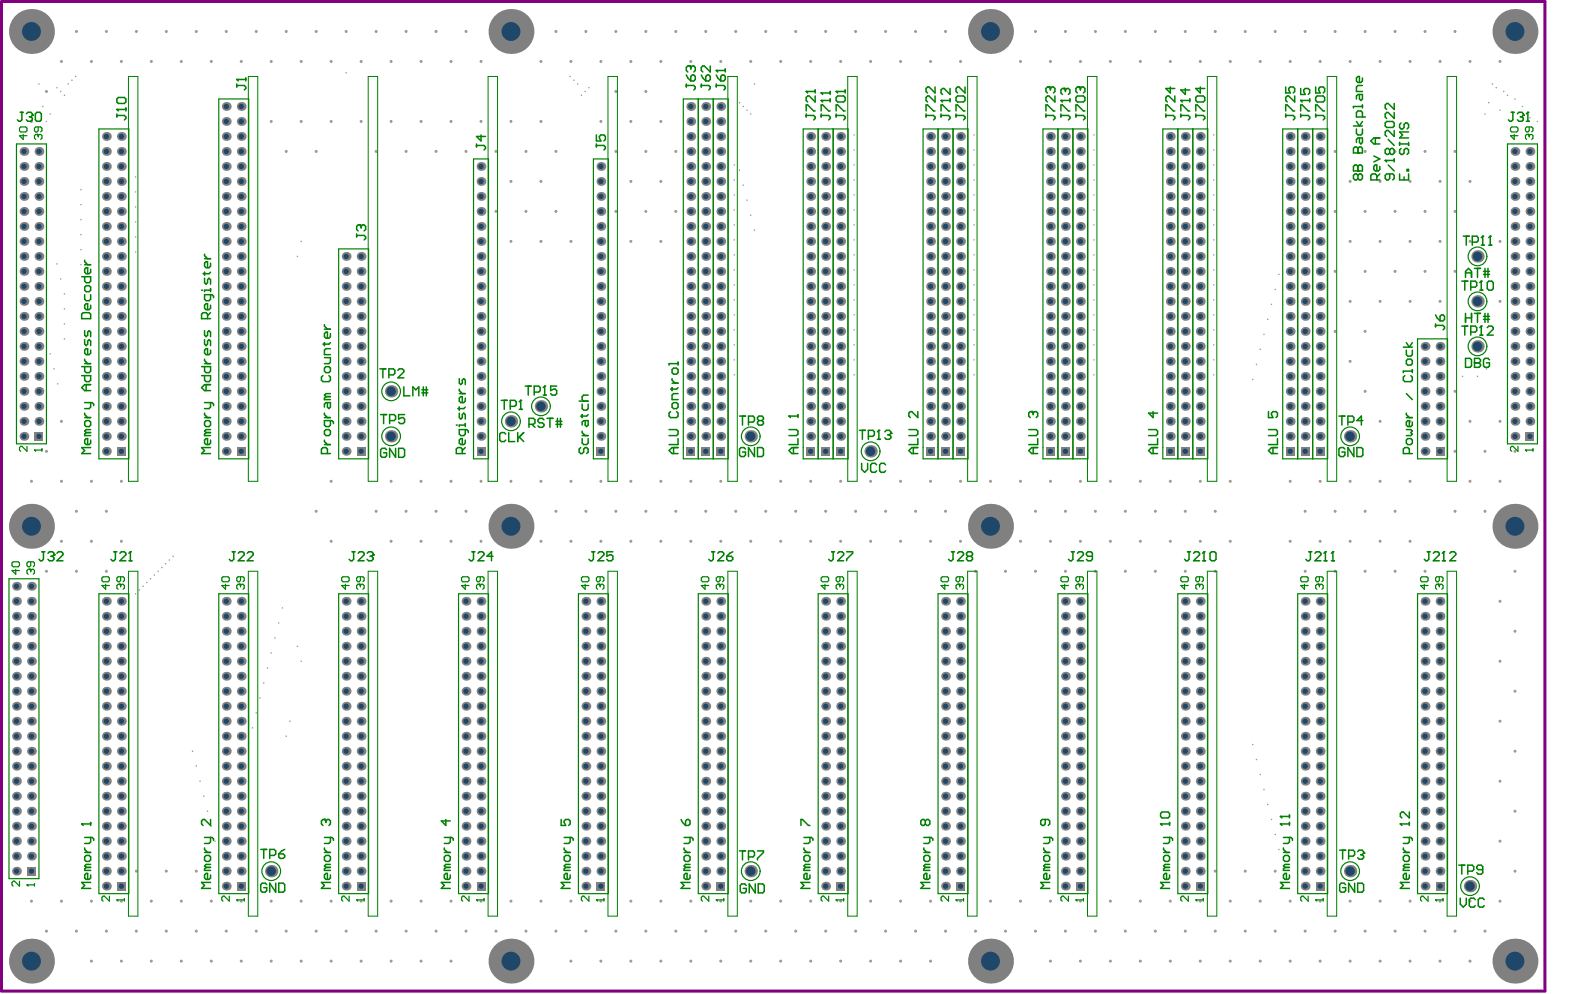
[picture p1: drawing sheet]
<svg xmlns="http://www.w3.org/2000/svg" width="891mm" height="561mm" viewBox="0 0 891 561" stroke-linecap="round" stroke-linejoin="round" font-family="sans-serif">
<path d="M1 1h871v558h-871z" fill="none" stroke="#800080" stroke-width="1.7"/>
<g fill="#a6968d">
<circle cx="846" cy="35" r=".8"/>
<circle cx="846" cy="136" r=".8"/>
<circle cx="846" cy="170" r=".8"/>
<circle cx="846" cy="238" r=".8"/>
<circle cx="855" cy="255" r=".8"/>
<circle cx="846" cy="271" r=".8"/>
<circle cx="855" cy="322" r=".8"/>
<circle cx="846" cy="339" r=".8"/>
<circle cx="855" cy="356" r=".8"/>
<circle cx="846" cy="373" r=".8"/>
<circle cx="855" cy="390" r=".8"/>
<circle cx="846" cy="407" r=".8"/>
<circle cx="855" cy="424" r=".8"/>
<circle cx="846" cy="441" r=".8"/>
<circle cx="855" cy="457" r=".8"/>
<circle cx="846" cy="474" r=".8"/>
<circle cx="855" cy="491" r=".8"/>
<circle cx="846" cy="508" r=".8"/>
<circle cx="829" cy="35" r=".8"/>
<circle cx="829" cy="102" r=".8"/>
<circle cx="829" cy="136" r=".8"/>
<circle cx="829" cy="238" r=".8"/>
<circle cx="838" cy="255" r=".8"/>
<circle cx="829" cy="271" r=".8"/>
<circle cx="838" cy="288" r=".8"/>
<circle cx="829" cy="508" r=".8"/>
<circle cx="838" cy="525" r=".8"/>
<circle cx="829" cy="542" r=".8"/>
<circle cx="821" cy="18" r=".8"/>
<circle cx="813" cy="35" r=".8"/>
<circle cx="821" cy="85" r=".8"/>
<circle cx="813" cy="102" r=".8"/>
<circle cx="821" cy="119" r=".8"/>
<circle cx="813" cy="136" r=".8"/>
<circle cx="821" cy="153" r=".8"/>
<circle cx="813" cy="170" r=".8"/>
<circle cx="821" cy="221" r=".8"/>
<circle cx="821" cy="255" r=".8"/>
<circle cx="821" cy="288" r=".8"/>
<circle cx="813" cy="508" r=".8"/>
<circle cx="821" cy="525" r=".8"/>
<circle cx="813" cy="542" r=".8"/>
<circle cx="804" cy="18" r=".8"/>
<circle cx="796" cy="35" r=".8"/>
<circle cx="804" cy="85" r=".8"/>
<circle cx="796" cy="102" r=".8"/>
<circle cx="804" cy="119" r=".8"/>
<circle cx="796" cy="136" r=".8"/>
<circle cx="804" cy="153" r=".8"/>
<circle cx="796" cy="170" r=".8"/>
<circle cx="796" cy="238" r=".8"/>
<circle cx="796" cy="271" r=".8"/>
<circle cx="796" cy="305" r=".8"/>
<circle cx="804" cy="322" r=".8"/>
<circle cx="796" cy="508" r=".8"/>
<circle cx="804" cy="525" r=".8"/>
<circle cx="796" cy="542" r=".8"/>
<circle cx="787" cy="18" r=".8"/>
<circle cx="779" cy="35" r=".8"/>
<circle cx="787" cy="85" r=".8"/>
<circle cx="779" cy="102" r=".8"/>
<circle cx="787" cy="119" r=".8"/>
<circle cx="779" cy="136" r=".8"/>
<circle cx="787" cy="153" r=".8"/>
<circle cx="779" cy="170" r=".8"/>
<circle cx="779" cy="238" r=".8"/>
<circle cx="779" cy="271" r=".8"/>
<circle cx="787" cy="288" r=".8"/>
<circle cx="779" cy="305" r=".8"/>
<circle cx="787" cy="322" r=".8"/>
<circle cx="779" cy="508" r=".8"/>
<circle cx="787" cy="525" r=".8"/>
<circle cx="779" cy="542" r=".8"/>
<circle cx="770" cy="18" r=".8"/>
<circle cx="762" cy="35" r=".8"/>
<circle cx="770" cy="85" r=".8"/>
<circle cx="762" cy="102" r=".8"/>
<circle cx="770" cy="119" r=".8"/>
<circle cx="762" cy="136" r=".8"/>
<circle cx="770" cy="153" r=".8"/>
<circle cx="762" cy="170" r=".8"/>
<circle cx="770" cy="187" r=".8"/>
<circle cx="762" cy="204" r=".8"/>
<circle cx="770" cy="221" r=".8"/>
<circle cx="762" cy="271" r=".8"/>
<circle cx="770" cy="288" r=".8"/>
<circle cx="762" cy="305" r=".8"/>
<circle cx="770" cy="322" r=".8"/>
<circle cx="762" cy="508" r=".8"/>
<circle cx="770" cy="525" r=".8"/>
<circle cx="762" cy="542" r=".8"/>
<circle cx="753" cy="18" r=".8"/>
<circle cx="745" cy="35" r=".8"/>
<circle cx="753" cy="85" r=".8"/>
<circle cx="753" cy="119" r=".8"/>
<circle cx="753" cy="153" r=".8"/>
<circle cx="753" cy="187" r=".8"/>
<circle cx="745" cy="271" r=".8"/>
<circle cx="753" cy="288" r=".8"/>
<circle cx="745" cy="305" r=".8"/>
<circle cx="753" cy="322" r=".8"/>
<circle cx="745" cy="508" r=".8"/>
<circle cx="753" cy="525" r=".8"/>
<circle cx="745" cy="542" r=".8"/>
<circle cx="736" cy="18" r=".8"/>
<circle cx="728" cy="35" r=".8"/>
<circle cx="728" cy="271" r=".8"/>
<circle cx="736" cy="288" r=".8"/>
<circle cx="728" cy="305" r=".8"/>
<circle cx="736" cy="322" r=".8"/>
<circle cx="728" cy="508" r=".8"/>
<circle cx="736" cy="525" r=".8"/>
<circle cx="728" cy="542" r=".8"/>
<circle cx="720" cy="18" r=".8"/>
<circle cx="711" cy="35" r=".8"/>
<circle cx="720" cy="491" r=".8"/>
<circle cx="711" cy="508" r=".8"/>
<circle cx="720" cy="525" r=".8"/>
<circle cx="711" cy="542" r=".8"/>
<circle cx="703" cy="18" r=".8"/>
<circle cx="694" cy="35" r=".8"/>
<circle cx="694" cy="271" r=".8"/>
<circle cx="694" cy="305" r=".8"/>
<circle cx="703" cy="491" r=".8"/>
<circle cx="694" cy="508" r=".8"/>
<circle cx="703" cy="525" r=".8"/>
<circle cx="694" cy="542" r=".8"/>
<circle cx="686" cy="18" r=".8"/>
<circle cx="677" cy="35" r=".8"/>
<circle cx="677" cy="271" r=".8"/>
<circle cx="686" cy="288" r=".8"/>
<circle cx="677" cy="305" r=".8"/>
<circle cx="686" cy="322" r=".8"/>
<circle cx="686" cy="491" r=".8"/>
<circle cx="677" cy="508" r=".8"/>
<circle cx="686" cy="525" r=".8"/>
<circle cx="677" cy="542" r=".8"/>
<circle cx="669" cy="18" r=".8"/>
<circle cx="660" cy="35" r=".8"/>
<circle cx="660" cy="271" r=".8"/>
<circle cx="669" cy="288" r=".8"/>
<circle cx="660" cy="305" r=".8"/>
<circle cx="669" cy="322" r=".8"/>
<circle cx="660" cy="508" r=".8"/>
<circle cx="669" cy="525" r=".8"/>
<circle cx="660" cy="542" r=".8"/>
<circle cx="652" cy="18" r=".8"/>
<circle cx="643" cy="35" r=".8"/>
<circle cx="643" cy="271" r=".8"/>
<circle cx="652" cy="288" r=".8"/>
<circle cx="643" cy="305" r=".8"/>
<circle cx="652" cy="322" r=".8"/>
<circle cx="643" cy="508" r=".8"/>
<circle cx="652" cy="525" r=".8"/>
<circle cx="643" cy="542" r=".8"/>
<circle cx="635" cy="18" r=".8"/>
<circle cx="626" cy="35" r=".8"/>
<circle cx="626" cy="271" r=".8"/>
<circle cx="635" cy="288" r=".8"/>
<circle cx="626" cy="305" r=".8"/>
<circle cx="635" cy="322" r=".8"/>
<circle cx="626" cy="508" r=".8"/>
<circle cx="635" cy="525" r=".8"/>
<circle cx="626" cy="542" r=".8"/>
<circle cx="618" cy="18" r=".8"/>
<circle cx="610" cy="35" r=".8"/>
<circle cx="610" cy="271" r=".8"/>
<circle cx="618" cy="288" r=".8"/>
<circle cx="610" cy="305" r=".8"/>
<circle cx="618" cy="322" r=".8"/>
<circle cx="610" cy="508" r=".8"/>
<circle cx="618" cy="525" r=".8"/>
<circle cx="610" cy="542" r=".8"/>
<circle cx="601" cy="18" r=".8"/>
<circle cx="593" cy="35" r=".8"/>
<circle cx="593" cy="271" r=".8"/>
<circle cx="601" cy="288" r=".8"/>
<circle cx="593" cy="305" r=".8"/>
<circle cx="601" cy="322" r=".8"/>
<circle cx="593" cy="508" r=".8"/>
<circle cx="601" cy="525" r=".8"/>
<circle cx="593" cy="542" r=".8"/>
<circle cx="584" cy="18" r=".8"/>
<circle cx="576" cy="35" r=".8"/>
<circle cx="576" cy="271" r=".8"/>
<circle cx="584" cy="288" r=".8"/>
<circle cx="576" cy="305" r=".8"/>
<circle cx="584" cy="322" r=".8"/>
<circle cx="576" cy="508" r=".8"/>
<circle cx="584" cy="525" r=".8"/>
<circle cx="559" cy="271" r=".8"/>
<circle cx="567" cy="322" r=".8"/>
<circle cx="559" cy="508" r=".8"/>
<circle cx="567" cy="525" r=".8"/>
<circle cx="542" cy="35" r=".8"/>
<circle cx="542" cy="271" r=".8"/>
<circle cx="542" cy="305" r=".8"/>
<circle cx="550" cy="322" r=".8"/>
<circle cx="542" cy="508" r=".8"/>
<circle cx="550" cy="525" r=".8"/>
<circle cx="533" cy="18" r=".8"/>
<circle cx="525" cy="35" r=".8"/>
<circle cx="525" cy="271" r=".8"/>
<circle cx="533" cy="288" r=".8"/>
<circle cx="525" cy="305" r=".8"/>
<circle cx="525" cy="508" r=".8"/>
<circle cx="533" cy="525" r=".8"/>
<circle cx="525" cy="542" r=".8"/>
<circle cx="517" cy="18" r=".8"/>
<circle cx="508" cy="35" r=".8"/>
<circle cx="508" cy="271" r=".8"/>
<circle cx="517" cy="288" r=".8"/>
<circle cx="508" cy="305" r=".8"/>
<circle cx="508" cy="508" r=".8"/>
<circle cx="517" cy="525" r=".8"/>
<circle cx="508" cy="542" r=".8"/>
<circle cx="500" cy="18" r=".8"/>
<circle cx="491" cy="35" r=".8"/>
<circle cx="491" cy="271" r=".8"/>
<circle cx="500" cy="288" r=".8"/>
<circle cx="491" cy="305" r=".8"/>
<circle cx="491" cy="508" r=".8"/>
<circle cx="500" cy="525" r=".8"/>
<circle cx="491" cy="542" r=".8"/>
<circle cx="483" cy="18" r=".8"/>
<circle cx="474" cy="35" r=".8"/>
<circle cx="474" cy="271" r=".8"/>
<circle cx="483" cy="288" r=".8"/>
<circle cx="474" cy="305" r=".8"/>
<circle cx="474" cy="508" r=".8"/>
<circle cx="483" cy="525" r=".8"/>
<circle cx="474" cy="542" r=".8"/>
<circle cx="466" cy="18" r=".8"/>
<circle cx="457" cy="35" r=".8"/>
<circle cx="457" cy="271" r=".8"/>
<circle cx="466" cy="288" r=".8"/>
<circle cx="457" cy="305" r=".8"/>
<circle cx="457" cy="508" r=".8"/>
<circle cx="466" cy="525" r=".8"/>
<circle cx="457" cy="542" r=".8"/>
<circle cx="449" cy="18" r=".8"/>
<circle cx="440" cy="35" r=".8"/>
<circle cx="440" cy="271" r=".8"/>
<circle cx="449" cy="288" r=".8"/>
<circle cx="440" cy="305" r=".8"/>
<circle cx="440" cy="508" r=".8"/>
<circle cx="449" cy="525" r=".8"/>
<circle cx="440" cy="542" r=".8"/>
<circle cx="432" cy="18" r=".8"/>
<circle cx="424" cy="35" r=".8"/>
<circle cx="424" cy="271" r=".8"/>
<circle cx="432" cy="288" r=".8"/>
<circle cx="424" cy="305" r=".8"/>
<circle cx="424" cy="508" r=".8"/>
<circle cx="432" cy="525" r=".8"/>
<circle cx="424" cy="542" r=".8"/>
<circle cx="415" cy="18" r=".8"/>
<circle cx="407" cy="35" r=".8"/>
<circle cx="407" cy="271" r=".8"/>
<circle cx="415" cy="288" r=".8"/>
<circle cx="407" cy="305" r=".8"/>
<circle cx="407" cy="508" r=".8"/>
<circle cx="415" cy="525" r=".8"/>
<circle cx="407" cy="542" r=".8"/>
<circle cx="398" cy="18" r=".8"/>
<circle cx="390" cy="35" r=".8"/>
<circle cx="390" cy="271" r=".8"/>
<circle cx="398" cy="288" r=".8"/>
<circle cx="390" cy="305" r=".8"/>
<circle cx="390" cy="508" r=".8"/>
<circle cx="398" cy="525" r=".8"/>
<circle cx="390" cy="542" r=".8"/>
<circle cx="381" cy="18" r=".8"/>
<circle cx="373" cy="35" r=".8"/>
<circle cx="373" cy="68" r=".8"/>
<circle cx="381" cy="85" r=".8"/>
<circle cx="373" cy="102" r=".8"/>
<circle cx="381" cy="119" r=".8"/>
<circle cx="373" cy="136" r=".8"/>
<circle cx="373" cy="271" r=".8"/>
<circle cx="381" cy="288" r=".8"/>
<circle cx="373" cy="305" r=".8"/>
<circle cx="373" cy="508" r=".8"/>
<circle cx="381" cy="525" r=".8"/>
<circle cx="373" cy="542" r=".8"/>
<circle cx="364" cy="18" r=".8"/>
<circle cx="356" cy="35" r=".8"/>
<circle cx="364" cy="52" r=".8"/>
<circle cx="356" cy="68" r=".8"/>
<circle cx="364" cy="85" r=".8"/>
<circle cx="356" cy="102" r=".8"/>
<circle cx="364" cy="119" r=".8"/>
<circle cx="356" cy="136" r=".8"/>
<circle cx="356" cy="271" r=".8"/>
<circle cx="364" cy="288" r=".8"/>
<circle cx="356" cy="305" r=".8"/>
<circle cx="356" cy="508" r=".8"/>
<circle cx="364" cy="525" r=".8"/>
<circle cx="356" cy="542" r=".8"/>
<circle cx="347" cy="18" r=".8"/>
<circle cx="339" cy="35" r=".8"/>
<circle cx="347" cy="52" r=".8"/>
<circle cx="339" cy="68" r=".8"/>
<circle cx="347" cy="85" r=".8"/>
<circle cx="347" cy="119" r=".8"/>
<circle cx="339" cy="271" r=".8"/>
<circle cx="347" cy="288" r=".8"/>
<circle cx="339" cy="305" r=".8"/>
<circle cx="339" cy="508" r=".8"/>
<circle cx="347" cy="525" r=".8"/>
<circle cx="339" cy="542" r=".8"/>
<circle cx="331" cy="18" r=".8"/>
<circle cx="322" cy="35" r=".8"/>
<circle cx="322" cy="136" r=".8"/>
<circle cx="322" cy="271" r=".8"/>
<circle cx="331" cy="288" r=".8"/>
<circle cx="322" cy="305" r=".8"/>
<circle cx="322" cy="508" r=".8"/>
<circle cx="331" cy="525" r=".8"/>
<circle cx="322" cy="542" r=".8"/>
<circle cx="314" cy="18" r=".8"/>
<circle cx="305" cy="35" r=".8"/>
<circle cx="305" cy="68" r=".8"/>
<circle cx="314" cy="85" r=".8"/>
<circle cx="305" cy="102" r=".8"/>
<circle cx="314" cy="119" r=".8"/>
<circle cx="305" cy="136" r=".8"/>
<circle cx="305" cy="271" r=".8"/>
<circle cx="314" cy="288" r=".8"/>
<circle cx="305" cy="305" r=".8"/>
<circle cx="305" cy="508" r=".8"/>
<circle cx="314" cy="525" r=".8"/>
<circle cx="288" cy="68" r=".8"/>
<circle cx="297" cy="85" r=".8"/>
<circle cx="288" cy="102" r=".8"/>
<circle cx="297" cy="119" r=".8"/>
<circle cx="288" cy="136" r=".8"/>
<circle cx="288" cy="271" r=".8"/>
<circle cx="288" cy="508" r=".8"/>
<circle cx="297" cy="525" r=".8"/>
<circle cx="271" cy="35" r=".8"/>
<circle cx="271" cy="68" r=".8"/>
<circle cx="280" cy="85" r=".8"/>
<circle cx="280" cy="119" r=".8"/>
<circle cx="271" cy="271" r=".8"/>
<circle cx="271" cy="305" r=".8"/>
<circle cx="271" cy="508" r=".8"/>
<circle cx="280" cy="525" r=".8"/>
<circle cx="263" cy="18" r=".8"/>
<circle cx="254" cy="35" r=".8"/>
<circle cx="254" cy="68" r=".8"/>
<circle cx="263" cy="85" r=".8"/>
<circle cx="254" cy="271" r=".8"/>
<circle cx="263" cy="288" r=".8"/>
<circle cx="254" cy="305" r=".8"/>
<circle cx="254" cy="508" r=".8"/>
<circle cx="263" cy="525" r=".8"/>
<circle cx="254" cy="542" r=".8"/>
<circle cx="246" cy="18" r=".8"/>
<circle cx="238" cy="35" r=".8"/>
<circle cx="238" cy="68" r=".8"/>
<circle cx="246" cy="85" r=".8"/>
<circle cx="238" cy="271" r=".8"/>
<circle cx="246" cy="288" r=".8"/>
<circle cx="238" cy="305" r=".8"/>
<circle cx="238" cy="508" r=".8"/>
<circle cx="246" cy="525" r=".8"/>
<circle cx="238" cy="542" r=".8"/>
<circle cx="229" cy="18" r=".8"/>
<circle cx="221" cy="35" r=".8"/>
<circle cx="221" cy="68" r=".8"/>
<circle cx="229" cy="85" r=".8"/>
<circle cx="221" cy="271" r=".8"/>
<circle cx="229" cy="288" r=".8"/>
<circle cx="221" cy="305" r=".8"/>
<circle cx="221" cy="508" r=".8"/>
<circle cx="229" cy="525" r=".8"/>
<circle cx="221" cy="542" r=".8"/>
<circle cx="212" cy="18" r=".8"/>
<circle cx="204" cy="35" r=".8"/>
<circle cx="204" cy="68" r=".8"/>
<circle cx="212" cy="85" r=".8"/>
<circle cx="212" cy="288" r=".8"/>
<circle cx="204" cy="508" r=".8"/>
<circle cx="212" cy="525" r=".8"/>
<circle cx="204" cy="542" r=".8"/>
<circle cx="195" cy="18" r=".8"/>
<circle cx="187" cy="35" r=".8"/>
<circle cx="187" cy="68" r=".8"/>
<circle cx="187" cy="271" r=".8"/>
<circle cx="187" cy="305" r=".8"/>
<circle cx="187" cy="508" r=".8"/>
<circle cx="195" cy="525" r=".8"/>
<circle cx="187" cy="542" r=".8"/>
<circle cx="178" cy="18" r=".8"/>
<circle cx="170" cy="35" r=".8"/>
<circle cx="170" cy="68" r=".8"/>
<circle cx="178" cy="85" r=".8"/>
<circle cx="178" cy="288" r=".8"/>
<circle cx="170" cy="508" r=".8"/>
<circle cx="178" cy="525" r=".8"/>
<circle cx="170" cy="542" r=".8"/>
<circle cx="161" cy="18" r=".8"/>
<circle cx="153" cy="35" r=".8"/>
<circle cx="153" cy="68" r=".8"/>
<circle cx="161" cy="85" r=".8"/>
<circle cx="153" cy="508" r=".8"/>
<circle cx="161" cy="525" r=".8"/>
<circle cx="153" cy="542" r=".8"/>
<circle cx="145" cy="18" r=".8"/>
<circle cx="136" cy="35" r=".8"/>
<circle cx="136" cy="508" r=".8"/>
<circle cx="145" cy="525" r=".8"/>
<circle cx="136" cy="542" r=".8"/>
<circle cx="128" cy="18" r=".8"/>
<circle cx="119" cy="35" r=".8"/>
<circle cx="119" cy="508" r=".8"/>
<circle cx="128" cy="525" r=".8"/>
<circle cx="119" cy="542" r=".8"/>
<circle cx="111" cy="18" r=".8"/>
<circle cx="102" cy="35" r=".8"/>
<circle cx="111" cy="491" r=".8"/>
<circle cx="102" cy="508" r=".8"/>
<circle cx="111" cy="525" r=".8"/>
<circle cx="102" cy="542" r=".8"/>
<circle cx="94" cy="18" r=".8"/>
<circle cx="85" cy="35" r=".8"/>
<circle cx="94" cy="491" r=".8"/>
<circle cx="85" cy="508" r=".8"/>
<circle cx="94" cy="525" r=".8"/>
<circle cx="85" cy="542" r=".8"/>
<circle cx="77" cy="18" r=".8"/>
<circle cx="68" cy="35" r=".8"/>
<circle cx="68" cy="271" r=".8"/>
<circle cx="68" cy="305" r=".8"/>
<circle cx="77" cy="491" r=".8"/>
<circle cx="68" cy="508" r=".8"/>
<circle cx="77" cy="525" r=".8"/>
<circle cx="68" cy="542" r=".8"/>
<circle cx="60" cy="18" r=".8"/>
<circle cx="52" cy="35" r=".8"/>
<circle cx="52" cy="271" r=".8"/>
<circle cx="60" cy="288" r=".8"/>
<circle cx="52" cy="305" r=".8"/>
<circle cx="60" cy="322" r=".8"/>
<circle cx="52" cy="508" r=".8"/>
<circle cx="60" cy="525" r=".8"/>
<circle cx="52" cy="542" r=".8"/>
<circle cx="43" cy="18" r=".8"/>
<circle cx="35" cy="35" r=".8"/>
<circle cx="35" cy="238" r=".8"/>
<circle cx="35" cy="271" r=".8"/>
<circle cx="43" cy="288" r=".8"/>
<circle cx="35" cy="305" r=".8"/>
<circle cx="43" cy="322" r=".8"/>
<circle cx="35" cy="508" r=".8"/>
<circle cx="43" cy="525" r=".8"/>
<circle cx="26" cy="52" r=".8"/>
<circle cx="18" cy="68" r=".8"/>
<circle cx="26" cy="255" r=".8"/>
<circle cx="18" cy="271" r=".8"/>
<circle cx="26" cy="322" r=".8"/>
<circle cx="18" cy="508" r=".8"/>
<circle cx="26" cy="525" r=".8"/>
<circle cx="414" cy="194" r=".4"/>
<circle cx="414" cy="186" r=".4"/>
<circle cx="414" cy="203" r=".4"/>
<circle cx="414" cy="211" r=".4"/>
<circle cx="426" cy="47" r=".4"/>
<circle cx="424" cy="64" r=".4"/>
<circle cx="421" cy="62" r=".4"/>
<circle cx="421" cy="113" r=".4"/>
<circle cx="419" cy="104" r=".4"/>
<circle cx="419" cy="60" r=".4"/>
<circle cx="417" cy="96" r=".4"/>
<circle cx="417" cy="58" r=".4"/>
<circle cx="414" cy="101" r=".4"/>
<circle cx="414" cy="93" r=".4"/>
<circle cx="414" cy="110" r=".4"/>
<circle cx="414" cy="118" r=".4"/>
<circle cx="426" cy="130" r=".4"/>
<circle cx="424" cy="121" r=".4"/>
<circle cx="414" cy="127" r=".4"/>
<circle cx="414" cy="135" r=".4"/>
<circle cx="414" cy="144" r=".4"/>
<circle cx="414" cy="152" r=".4"/>
<circle cx="414" cy="161" r=".4"/>
<circle cx="414" cy="169" r=".4"/>
<circle cx="414" cy="178" r=".4"/>
<circle cx="685" cy="135" r=".4"/>
<circle cx="685" cy="144" r=".4"/>
<circle cx="685" cy="152" r=".4"/>
<circle cx="685" cy="127" r=".4"/>
<circle cx="685" cy="118" r=".4"/>
<circle cx="685" cy="203" r=".4"/>
<circle cx="685" cy="211" r=".4"/>
<circle cx="685" cy="194" r=".4"/>
<circle cx="685" cy="110" r=".4"/>
<circle cx="685" cy="101" r=".4"/>
<circle cx="685" cy="93" r=".4"/>
<circle cx="685" cy="76" r=".4"/>
<circle cx="685" cy="85" r=".4"/>
<circle cx="685" cy="169" r=".4"/>
<circle cx="685" cy="186" r=".4"/>
<circle cx="685" cy="178" r=".4"/>
<circle cx="685" cy="161" r=".4"/>
<circle cx="839" cy="208" r=".4"/>
<circle cx="834" cy="212" r=".4"/>
<circle cx="825" cy="212" r=".4"/>
<circle cx="863" cy="66" r=".4"/>
<circle cx="844" cy="49" r=".4"/>
<circle cx="859" cy="60" r=".4"/>
<circle cx="840" cy="58" r=".4"/>
<circle cx="851" cy="54" r=".4"/>
<circle cx="848" cy="52" r=".4"/>
<circle cx="855" cy="56" r=".4"/>
<circle cx="838" cy="64" r=".4"/>
<circle cx="846" cy="62" r=".4"/>
<circle cx="842" cy="47" r=".4"/>
<circle cx="867" cy="68" r=".4"/>
<circle cx="722" cy="479" r=".4"/>
<circle cx="720" cy="471" r=".4"/>
<circle cx="717" cy="462" r=".4"/>
<circle cx="715" cy="454" r=".4"/>
<circle cx="713" cy="445" r=".4"/>
<circle cx="711" cy="437" r=".4"/>
<circle cx="709" cy="428" r=".4"/>
<circle cx="707" cy="420" r=".4"/>
<circle cx="168" cy="364" r=".4"/>
<circle cx="170" cy="373" r=".4"/>
<circle cx="164" cy="407" r=".4"/>
<circle cx="161" cy="415" r=".4"/>
<circle cx="159" cy="343" r=".4"/>
<circle cx="157" cy="351" r=".4"/>
<circle cx="707" cy="214" r=".4"/>
<circle cx="709" cy="205" r=".4"/>
<circle cx="711" cy="197" r=".4"/>
<circle cx="713" cy="189" r=".4"/>
<circle cx="715" cy="180" r=".4"/>
<circle cx="717" cy="172" r=".4"/>
<circle cx="720" cy="163" r=".4"/>
<circle cx="722" cy="155" r=".4"/>
<circle cx="170" cy="136" r=".4"/>
<circle cx="168" cy="145" r=".4"/>
<circle cx="195" cy="41" r=".4"/>
<circle cx="22" cy="47" r=".4"/>
<circle cx="24" cy="60" r=".4"/>
<circle cx="26" cy="68" r=".4"/>
<circle cx="28" cy="64" r=".4"/>
<circle cx="33" cy="216" r=".4"/>
<circle cx="30" cy="208" r=".4"/>
<circle cx="28" cy="200" r=".4"/>
<circle cx="330" cy="52" r=".4"/>
<circle cx="328" cy="54" r=".4"/>
<circle cx="155" cy="360" r=".4"/>
<circle cx="153" cy="368" r=".4"/>
<circle cx="151" cy="377" r=".4"/>
<circle cx="149" cy="385" r=".4"/>
<circle cx="147" cy="394" r=".4"/>
<circle cx="145" cy="402" r=".4"/>
<circle cx="142" cy="410" r=".4"/>
<circle cx="140" cy="419" r=".4"/>
<circle cx="109" cy="424" r=".4"/>
<circle cx="111" cy="432" r=".4"/>
<circle cx="113" cy="441" r=".4"/>
<circle cx="115" cy="449" r=".4"/>
<circle cx="117" cy="457" r=".4"/>
<circle cx="119" cy="466" r=".4"/>
<circle cx="121" cy="474" r=".4"/>
<circle cx="322" cy="43" r=".4"/>
<circle cx="324" cy="45" r=".4"/>
<circle cx="326" cy="47" r=".4"/>
<circle cx="43" cy="43" r=".4"/>
<circle cx="41" cy="45" r=".4"/>
<circle cx="38" cy="47" r=".4"/>
<circle cx="36" cy="191" r=".4"/>
<circle cx="36" cy="183" r=".4"/>
<circle cx="36" cy="174" r=".4"/>
<circle cx="36" cy="166" r=".4"/>
<circle cx="34" cy="157" r=".4"/>
<circle cx="32" cy="149" r=".4"/>
<circle cx="36" cy="54" r=".4"/>
<circle cx="34" cy="52" r=".4"/>
<circle cx="332" cy="49" r=".4"/>
<circle cx="32" cy="49" r=".4"/>
<circle cx="77" cy="100" r=".4"/>
<circle cx="46" cy="107" r=".4"/>
<circle cx="77" cy="108" r=".4"/>
<circle cx="46" cy="115" r=".4"/>
<circle cx="77" cy="117" r=".4"/>
<circle cx="46" cy="124" r=".4"/>
<circle cx="77" cy="125" r=".4"/>
<circle cx="46" cy="132" r=".4"/>
<circle cx="77" cy="134" r=".4"/>
<circle cx="46" cy="141" r=".4"/>
<circle cx="46" cy="149" r=".4"/>
<circle cx="77" cy="142" r=".4"/>
<circle cx="617" cy="76" r=".4"/>
<circle cx="550" cy="76" r=".4"/>
<circle cx="482" cy="76" r=".4"/>
<circle cx="617" cy="85" r=".4"/>
<circle cx="550" cy="85" r=".4"/>
<circle cx="482" cy="85" r=".4"/>
<circle cx="617" cy="93" r=".4"/>
<circle cx="550" cy="93" r=".4"/>
<circle cx="482" cy="93" r=".4"/>
<circle cx="617" cy="101" r=".4"/>
<circle cx="550" cy="101" r=".4"/>
<circle cx="482" cy="101" r=".4"/>
<circle cx="617" cy="110" r=".4"/>
<circle cx="550" cy="110" r=".4"/>
<circle cx="482" cy="110" r=".4"/>
<circle cx="617" cy="118" r=".4"/>
<circle cx="550" cy="118" r=".4"/>
<circle cx="482" cy="118" r=".4"/>
<circle cx="617" cy="127" r=".4"/>
<circle cx="550" cy="127" r=".4"/>
<circle cx="482" cy="127" r=".4"/>
<circle cx="617" cy="135" r=".4"/>
<circle cx="550" cy="135" r=".4"/>
<circle cx="482" cy="135" r=".4"/>
<circle cx="617" cy="144" r=".4"/>
<circle cx="550" cy="144" r=".4"/>
<circle cx="482" cy="144" r=".4"/>
<circle cx="77" cy="335" r=".4"/>
<circle cx="98" cy="314" r=".4"/>
<circle cx="91" cy="320" r=".4"/>
<circle cx="93" cy="318" r=".4"/>
<circle cx="96" cy="316" r=".4"/>
<circle cx="85" cy="326" r=".4"/>
<circle cx="87" cy="324" r=".4"/>
<circle cx="89" cy="322" r=".4"/>
<circle cx="83" cy="329" r=".4"/>
<circle cx="81" cy="331" r=".4"/>
<circle cx="79" cy="333" r=".4"/>
<circle cx="482" cy="203" r=".4"/>
<circle cx="482" cy="211" r=".4"/>
<circle cx="482" cy="186" r=".4"/>
<circle cx="482" cy="194" r=".4"/>
<circle cx="482" cy="169" r=".4"/>
<circle cx="482" cy="178" r=".4"/>
<circle cx="482" cy="161" r=".4"/>
<circle cx="482" cy="152" r=".4"/>
<circle cx="550" cy="203" r=".4"/>
<circle cx="550" cy="211" r=".4"/>
<circle cx="550" cy="186" r=".4"/>
<circle cx="550" cy="194" r=".4"/>
<circle cx="550" cy="169" r=".4"/>
<circle cx="550" cy="178" r=".4"/>
<circle cx="550" cy="161" r=".4"/>
<circle cx="550" cy="152" r=".4"/>
<circle cx="617" cy="203" r=".4"/>
<circle cx="617" cy="211" r=".4"/>
<circle cx="617" cy="186" r=".4"/>
<circle cx="617" cy="194" r=".4"/>
<circle cx="617" cy="169" r=".4"/>
<circle cx="617" cy="178" r=".4"/>
<circle cx="617" cy="161" r=".4"/>
<circle cx="617" cy="152" r=".4"/>
</g>
<g fill="none" stroke="#008000" stroke-width=".67">
<path d="M123 56h17v203h-17zM386 56h25v203h-25zM394 56v203M402 56v203M56 73h17v186h-17zM453 73h26v186h-26zM462 73v186M470 73v186M521 73h25v186h-25zM529 73v186M538 73v186M588 73h26v186h-26z"/>
<path d="M597 73v186M605 73v186M656 73h25v186h-25zM665 73v186M673 73v186M724 73h25v186h-25zM732 73v186M741 73v186M9 81h17v169h-17zM267 90h9v169h-9zM335 90h8v169h-8zM851 81h16v169h-16z"/>
<path d="M191 140h17v119h-17zM800 191h17v68h-17zM5 326h17v170h-17zM56 335h17v169h-17zM123 335h17v169h-17zM191 335h17v169h-17zM259 335h17v169h-17zM326 335h17v169h-17zM394 335h17v169h-17zM462 335h17v169h-17zM529 335h17v169h-17zM597 335h17v169h-17z"/>
<path d="M665 335h16v169h-16zM732 335h17v169h-17zM800 335h17v169h-17z"/>
</g>
<g fill="none" stroke="#008000" stroke-width=".56">
<path d="M72 43h6v228h-6zM140 43h5v228h-5zM208 43h5v228h-5zM275 43h6v228h-6zM343 43h5v228h-5zM411 43h5v228h-5zM478 43h6v228h-6zM546 43h5v228h-5zM614 43h5v228h-5zM681 43h6v228h-6zM749 43h5v228h-5zM816 43h6v228h-6z"/>
<path d="M72 322h6v195h-6zM140 322h5v195h-5zM208 322h5v195h-5zM275 322h6v195h-6zM343 322h5v195h-5zM411 322h5v195h-5zM478 322h6v195h-6zM546 322h5v195h-5zM614 322h5v195h-5zM681 322h6v195h-6zM749 322h5v195h-5zM816 322h6v195h-6z"/>
</g>
<path d="M790 465h5M792 478v1l1 2M792 472h4l1 2M795 464v2M795 472v3l-1 1h-2M792 481h3M793 482h1l1 1v2l-1 1h-1l-1-1v-2zM793 489l-1 2h3M793 489h2M795 498h-5l2 1-2 2h5M795 493v2l-1 1h-1l-1-1v-2h1v3M795 487h-2l-1 1 1 1" fill="none" stroke="#008000" stroke-width=".85"/>
<circle cx="790" cy="465" r=".4" fill="#008000"/>
<g fill="none" stroke="#008000" stroke-width=".85">
<path d="M795 458v3l-3-3-2 1v1l1 1M722 465h6M724 478v1l2 2M724 472h4l1 2M728 464v2M728 472v3l-1 1h-3M790 465l1 1M724 481h4M725 482h2l1 1v2l-1 1h-2l-1-1v-2zM725 489l-1 2h4M725 489h3M728 498h-6l2 1-2 2h6"/>
<path d="M728 493v2l-1 1h-2l-1-1v-2h2v3M728 487h-3l-1 1 1 1"/>
</g>
<circle cx="722" cy="465" r=".4" fill="#008000"/>
<path d="M728 460v1M722 465l1 1M722 460h6" fill="none" stroke="#008000" stroke-width=".85"/>
<circle cx="722" cy="460" r=".4" fill="#008000"/>
<g fill="none" stroke="#008000" stroke-width=".85">
<path d="M655 465h5M657 478v1l1 2M657 472h4l1 2M660 464v2M660 472v3l-1 1h-2M722 460l1 1M657 481h3M657 482h2l1 1v2l-1 1h-2v-1v-2zM657 489v2h3M657 489h3M660 498h-5l2 1-2 2h5M660 493v2l-1 1h-2v-1v-2h1v3"/>
<path d="M660 487h-3v1v1"/>
</g>
<circle cx="655" cy="465" r=".4" fill="#008000"/>
<g fill="none" stroke="#008000" stroke-width=".85">
<path d="M656 458h3l1 1v1l-1 1h-3l-1-1v-1zM183 472h4l1 2M183 462l-2 1v2l1 1M183 478v1l2 2M186 472v3v1h-3M251 472h4l1 2M251 478v1l1 2M252 462v4l-3-3h5M254 472v3l-1 1h-2M317 462v4h2l-1-2 1-2h2l1 1v2l-1 1M318 472h5v2M318 478v1l2 2"/>
<path d="M322 472v3l-1 1h-3M384 462l3 4M386 472h4l1 2M386 478v1l2 2M388 462l1 1v2l-1 1h-1v-3zM389 472v3l-1 1h-2M452 466v-4h1l3 4h1M454 472h4l1 2M454 478v1l1 2M457 472v3l-1 1h-2M521 472h4l1 2M521 478v1l2 2"/>
<path d="M522 463l-1-1-1 1v2v1l2-1M522 463l1-1 2 1v2l-1 1-2-1M522 463v2M525 472v3l-1 1h-3M589 478v1l2 2M589 472h4l1 2M590 462v3l-1 1-2-1v-2l1-1h3l1 1v2l-1 1M592 472v3l-1 1h-2M655 465l1 1M183 481h3M184 489l-1 2h3M184 489h2"/>
<path d="M184 482h2v1v2v1h-2l-1-1v-2zM186 498h-5l2 1-2 2h5M186 493v2v1h-2l-1-1v-2h2v3M186 487h-2l-1 1 1 1M251 481h3M252 489l-1 2h3M252 489h2M252 482h1l1 1v2l-1 1h-1l-1-1v-2zM254 498h-5l2 1-2 2h5M254 493v2l-1 1h-1l-1-1v-2h1v3M254 487h-2l-1 1 1 1M318 481h4"/>
<path d="M319 489l-1 2h4M319 489h3M319 482h2l1 1v2l-1 1h-2l-1-1v-2zM322 498h-5l1 1-1 2h5M322 493v2l-1 1h-2l-1-1v-2h2v3M322 487h-3l-1 1 1 1M386 481h3M387 489l-1 2h3M387 489h2M387 482h1l1 1v2l-1 1h-1l-1-1v-2zM389 498h-5l2 1-2 2h5M389 493v2l-1 1h-1l-1-1v-2h2v3"/>
<path d="M389 487h-2l-1 1 1 1M454 481h3M454 489v2h3M454 489h3M454 482h2l1 1v2l-1 1h-2v-1v-2zM457 498h-5l2 1-2 2h5M457 493v2l-1 1h-2v-1v-2h1v3M457 487h-3v1v1M521 481h4M522 489l-1 2h4M522 489h3M522 482h2l1 1v2l-1 1h-2l-1-1v-2z"/>
<path d="M525 498h-5l1 1-1 2h5M525 493v2l-1 1h-2l-1-1v-2h2v3M525 487h-3l-1 1 1 1M589 481h3M590 482h1l1 1v2l-1 1h-1l-1-1v-2zM590 489l-1 2h3M590 489h2M592 498h-5l2 1-2 2h5M592 493v2l-1 1h-1l-1-1v-2h2v3M592 487h-2l-1 1 1 1"/>
</g>
<circle cx="183" cy="462" r=".4" fill="#008000"/>
<g fill="none" stroke="#008000" stroke-width=".85">
<path d="M46 465h5M48 472h4l1 2M48 478v1l1 2M51 472v3l-1 1h-2M51 464v2M115 478v1l2 2M115 472h5v2M119 462v4l-4-4-1 1v2l1 1M119 472v3l-1 1h-3M183 462l1 1M184 463v1M184 463l1-1 1 1v2v1"/>
<path d="M48 481h3M49 489l-1 2h3M49 489h2M49 482h1l1 1v2l-1 1h-1l-1-1v-2zM51 498h-5l2 1-2 2h5M51 493v2l-1 1h-1l-1-1v-2h1v3M51 487h-2l-1 1 1 1M115 481h4M116 482h2l1 1v2l-1 1h-2l-1-1v-2zM116 489l-1 2h4M116 489h3M119 498h-5l1 1-1 2h5"/>
<path d="M119 493v2l-1 1h-2l-1-1v-2h2v3M119 487h-3l-1 1 1 1"/>
</g>
<circle cx="46" cy="465" r=".4" fill="#008000"/>
<g fill="none" stroke="#008000" stroke-width=".85">
<path d="M582 232l-2 1v2l1 1M651 232v4l-3-3h5M716 232v4h2l-1-3 1-1h2l1 1v2l-1 1M580 242h5v1v2v1h-5M583 252v4M585 252h-3l-2 2 2 2h3M585 247v4h-5M648 242h4l1 1v2l-1 1h-4M651 252v4M653 252h-3l-2 2 2 2h3M653 247v4h-5M716 242h4l1 1v2l-1 1h-4"/>
<path d="M718 252v4M721 252h-4l-1 2 1 2h4M721 247v4h-5M46 465l1 1"/>
</g>
<circle cx="582" cy="232" r=".4" fill="#008000"/>
<g fill="none" stroke="#008000" stroke-width=".85">
<path d="M445 235h5M450 234v2M518 232v4l-4-4-1 1v2l1 1M582 232l1 1M583 233v1M583 233l1-1 1 1v2v1M445 242h4l1 1v2l-1 1h-4M448 252v4M450 252h-3l-2 2 2 2h3M450 247v4h-5M513 242h4l1 1v2l-1 1h-4M515 252v4"/>
<path d="M518 252h-4l-1 2 1 2h4M518 247v4h-5"/>
</g>
<circle cx="445" cy="235" r=".4" fill="#008000"/>
<path d="M445 235l1 1" fill="none" stroke="#008000" stroke-width=".85"/>
<path d="M17 321l-2 1v1l1 1" fill="none" stroke="#008000" stroke-width=".68"/>
<circle cx="17" cy="321" r=".3" fill="#008000"/>
<path d="M7 317h3l1 1v1l-1 1h-3v-1v-1zM17 317v2v1l-2-1v-1l1-1h3v1v1v1M9 321v3l-2-2h4M17 321v1M17 322h.1M17 322l1-1 1 1v1v1M11 497v3l-3-3-1 1v1v1M15 499h4M19 498v2" fill="none" stroke="#008000" stroke-width=".68"/>
<circle cx="15" cy="499" r=".3" fill="#008000"/>
<path d="M203 330h-2v2h1M15 499l1 1" fill="none" stroke="#008000" stroke-width=".68"/>
<circle cx="203" cy="330" r=".3" fill="#008000"/>
<path d="M193 325h3l1 1v1l-1 1h-3v-1v-1zM195 330v2l-2-2h4M203 330h.1M203 325v2v1l-2-1v-1l1-1h3v1v1v1M203 330v1M203 330h1h1v2M197 505v3l-3-3-1 1v1v1M201 507h4M205 507v1" fill="none" stroke="#008000" stroke-width=".68"/>
<circle cx="201" cy="507" r=".3" fill="#008000"/>
<path d="M608 330h-1v2h1M201 507l1 1" fill="none" stroke="#008000" stroke-width=".68"/>
<circle cx="608" cy="330" r=".3" fill="#008000"/>
<path d="M599 325h3l1 1v1l-1 1h-3v-1v-1zM601 330v2l-2-2h4M608 330h1M609 325v2l-1 1-1-1v-1l1-1h3v1v1v1M609 330v1M609 330h1h1v2M603 505v3l-3-3-1 1v1v1M607 507h4M611 507v1" fill="none" stroke="#008000" stroke-width=".68"/>
<circle cx="607" cy="507" r=".3" fill="#008000"/>
<path d="M811 330h-1v2h1M607 507l1 1" fill="none" stroke="#008000" stroke-width=".68"/>
<circle cx="811" cy="330" r=".3" fill="#008000"/>
<path d="M802 325h3l1 1v1l-1 1h-3v-1v-1zM804 330v2l-2-2h4M811 330h1M812 325v2l-1 1-1-1v-1l1-1h2l1 1v1l-1 1M812 330v1M812 330h1h1v2h-1M806 505v3l-3-3-1 1v1v1M810 507h4M814 507v1" fill="none" stroke="#008000" stroke-width=".68"/>
<circle cx="810" cy="507" r=".3" fill="#008000"/>
<path d="M862 76l-1 1v1v1M810 507l1 1" fill="none" stroke="#008000" stroke-width=".68"/>
<circle cx="862" cy="76" r=".3" fill="#008000"/>
<path d="M853 72h3v2h-3h-1v-2zM854 76v3l-2-2h4M862 76l1 1M863 72v2h-1h-1v-2h3h1v2h-1M863 77h.1M863 77l1-1 1 1v1l-1 1M856 252v3l-2-3h-2v2l1 1M861 254h4M865 253v2" fill="none" stroke="#008000" stroke-width=".68"/>
<circle cx="861" cy="254" r=".3" fill="#008000"/>
<path d="M861 254v1M676 330h-1v2" fill="none" stroke="#008000" stroke-width=".68"/>
<circle cx="676" cy="330" r=".3" fill="#008000"/>
<path d="M667 325h3v1v1v1h-3l-1-1v-1zM668 330v2l-2-2h4M676 330h1M677 325v2l-1 1-1-1v-1v-1h3l1 1v1l-1 1M677 330v1M677 330h1h1v2h-1M670 505v3l-2-3-2 1v1l1 1M675 507h4M679 507v1" fill="none" stroke="#008000" stroke-width=".68"/>
<circle cx="675" cy="507" r=".3" fill="#008000"/>
<path d="M21 76l-2 1v1l1 1M675 507v1" fill="none" stroke="#008000" stroke-width=".68"/>
<circle cx="21" cy="76" r=".3" fill="#008000"/>
<path d="M12 72h3v2h-3h-1v-2zM13 76v3l-2-2h4M21 76l1 1M22 72v2h-1h-2v-2h1h3h1v2h-1M22 77h.1M22 77v-1l2 1v1l-1 1M15 252v3l-3-3h-1v2l1 1M19 254h5M24 253v2" fill="none" stroke="#008000" stroke-width=".68"/>
<circle cx="19" cy="254" r=".3" fill="#008000"/>
<path d="M19 254l1 1M66 507h4M70 507v1" fill="none" stroke="#008000" stroke-width=".68"/>
<circle cx="66" cy="507" r=".3" fill="#008000"/>
<path d="M58 325h3l1 1v1l-1 1h-3l-1-1v-1zM60 330v2l-3-2h5M67 330h-1v2h1M62 505v3l-3-3-2 1v1l1 1M66 507l1 1" fill="none" stroke="#008000" stroke-width=".68"/>
<circle cx="67" cy="330" r=".3" fill="#008000"/>
<path d="M67 330h1M68 325v2l-1 1-1-1v-1l1-1h2l1 1v1l-1 1M68 330v1M68 330h1h1v2h-1M134 507h4M138 507v1" fill="none" stroke="#008000" stroke-width=".68"/>
<circle cx="134" cy="507" r=".3" fill="#008000"/>
<path d="M126 325h3v1v1v1h-3l-1-1v-1zM127 330v2l-2-2h4M135 330h-1v2M129 505v3l-2-3-2 1v1l1 1M134 507v1" fill="none" stroke="#008000" stroke-width=".68"/>
<circle cx="135" cy="330" r=".3" fill="#008000"/>
<path d="M135 330h1M136 325v2l-1 1-1-1v-1v-1h3l1 1v1l-1 1M136 330v1M136 330h2v2h-1M269 507h4M273 507v1" fill="none" stroke="#008000" stroke-width=".68"/>
<circle cx="269" cy="507" r=".3" fill="#008000"/>
<path d="M261 325h3l1 1v1l-1 1h-3l-1-1v-1zM263 330v2l-3-2h5M270 330h-1v2h1M265 505v3l-3-3-2 1v1l1 1M269 507l1 1" fill="none" stroke="#008000" stroke-width=".68"/>
<circle cx="270" cy="330" r=".3" fill="#008000"/>
<path d="M270 330h1M271 325v2l-1 1-1-1v-1l1-1h2l1 1v1l-1 1M271 330v1M271 330h1h1v2h-1M337 507h4M341 507v1" fill="none" stroke="#008000" stroke-width=".68"/>
<circle cx="337" cy="507" r=".3" fill="#008000"/>
<path d="M329 325h3v1v1v1h-3l-1-1v-1zM330 330v2l-2-2h4M338 330h-1v2M332 505v3l-3-3-1 1v1l1 1M337 507v1" fill="none" stroke="#008000" stroke-width=".68"/>
<circle cx="338" cy="330" r=".3" fill="#008000"/>
<path d="M338 330h1M339 325v2l-1 1-1-1v-1v-1h3l1 1v1l-1 1M339 330v1M339 330h2v2h-1M404 507h4M408 507v1" fill="none" stroke="#008000" stroke-width=".68"/>
<circle cx="404" cy="507" r=".3" fill="#008000"/>
<path d="M396 325h3l1 1v1l-1 1h-3v-1v-1zM398 330v2l-2-2h4M406 330h-2v2h1M400 505v3l-3-3-1 1v1v1M404 507l1 1" fill="none" stroke="#008000" stroke-width=".68"/>
<circle cx="406" cy="330" r=".3" fill="#008000"/>
<path d="M406 330h.1M406 325v2v1l-2-1v-1l1-1h3v1v1v1M406 330v1M406 330h1h1v2M472 507h4M476 507v1" fill="none" stroke="#008000" stroke-width=".68"/>
<circle cx="472" cy="507" r=".3" fill="#008000"/>
<path d="M464 325h3l1 1v1l-1 1h-3l-1-1v-1zM465 330v2l-2-2h5M473 330h-1v2M468 505v3l-3-3-2 1v1l1 1M472 507v1" fill="none" stroke="#008000" stroke-width=".68"/>
<circle cx="473" cy="330" r=".3" fill="#008000"/>
<path d="M473 330h1M474 325v2l-1 1-1-1v-1v-1h3l1 1v1l-1 1M474 330v1M474 330h1h1v2h-1M539 507h5M544 507v1" fill="none" stroke="#008000" stroke-width=".68"/>
<circle cx="539" cy="507" r=".3" fill="#008000"/>
<path d="M532 325h2l1 1v1l-1 1h-2l-1-1v-1zM533 330v2l-2-2h4M541 330h-2v2h1M535 505v3l-3-3-1 1v1l1 1M539 507l1 1" fill="none" stroke="#008000" stroke-width=".68"/>
<circle cx="541" cy="330" r=".3" fill="#008000"/>
<path d="M541 330h1M542 325v2l-1 1-2-1v-1l1-1h3l1 1v1l-1 1M542 330v1M542 330h2v2h-1M742 507h5M747 507v1" fill="none" stroke="#008000" stroke-width=".68"/>
<circle cx="742" cy="507" r=".3" fill="#008000"/>
<path d="M735 325h2l1 1v1l-1 1h-2l-1-1v-1zM736 330v2l-2-2h4M744 330h-2v2h1M738 505v3l-3-3-1 1v1l1 1M742 507l1 1" fill="none" stroke="#008000" stroke-width=".68"/>
<circle cx="744" cy="330" r=".3" fill="#008000"/>
<path d="M744 330h.1M744 325v2v1l-2-1v-1l1-1h3l1 1v1l-1 1M744 330v1M744 330h1h2v2h-1" fill="none" stroke="#008000" stroke-width=".68"/>
<path d="M485 243h3M487 243v5M490 246h2l1-1v-1l-1-1h-2v5M495 248h2M496 243v5" fill="none" stroke="#008000" stroke-width=".85"/>
<circle cx="496" cy="243" r=".4" fill="#008000"/>
<path d="M496 243l-1 1M499 244l1-1h2l1 1" fill="none" stroke="#008000" stroke-width=".85"/>
<circle cx="503" cy="244" r=".4" fill="#008000"/>
<g fill="none" stroke="#008000" stroke-width=".85">
<path d="M810 178l3 3M813 178h2v2l-1 1h-1v-3zM792 196h5M793 197v3l1 1h2l1-1v-3M793 193l2 3 2-3M810 183v1M810 183h4l1 1-1 2M793 212l-1 1v1l1 1h3l1-1v-1l-1-1M794 203h2h1v2l-1 1h-2l-1-1v-2zM797 209h-5v1M797 208v2M793 233v1l2 2"/>
<path d="M793 236h4M793 222l4 3M797 238v2l-1 1h-2l-1-1v-2l2-1v4M501 245h1M502 245l1 1-1 2h-2l-1-1M503 244l-1 1M793 242h3l1 1-1 1 1 1-1 1h-3M794 247h2l1 1v2l-1 1h-2l-1-1v-2zM795 256v-3l-1-1h-1l-1 1v3h5M486 261v4l2 1 2-1v-4M495 262l-1-1h-2l-1 1v4h1h2h1M500 262l-1-1h-2l-1 1v4h1h2h1"/>
<path d="M756 479h3M758 479v6M761 483h2l1-1v-2l-1-1h-2v6M766 480l1-1h2v2"/>
</g>
<circle cx="769" cy="481" r=".4" fill="#008000"/>
<path d="M825 184h3M826 184v5M830 187h2l1-1v-1l-1-1h-2v5M835 189h2M836 184v5M759 499l-1-1h-1l-1 1v3l1 1h1l1-1v-1h-1M764 498v5l-3-5v5M766 498h3v1v3v1h-3zM768 482h1M769 482v1v2h-2l-1-1M769 481v1" fill="none" stroke="#008000" stroke-width=".85"/>
<circle cx="836" cy="184" r=".4" fill="#008000"/>
<path d="M836 184l-1 1M839 185l1-1h2l1 1v1l-4 3h4M827 202h2l1 1v3l-1 1h-2zM832 202v5h2l1-1-1-1h-2" fill="none" stroke="#008000" stroke-width=".85"/>
<circle cx="832" cy="205" r=".4" fill="#008000"/>
<path d="M826 133h3M827 133v5M831 137h2l1-1v-2l-1-1h-2v5M836 138h1M837 133v5M832 202h2l1 1-1 2h-2M840 203v-1h-2l-1 1v3l1 1h2v-1v-1h-1" fill="none" stroke="#008000" stroke-width=".85"/>
<circle cx="837" cy="133" r=".4" fill="#008000"/>
<path d="M837 133l-1 1M840 138h2M841 133v5" fill="none" stroke="#008000" stroke-width=".85"/>
<circle cx="841" cy="133" r=".4" fill="#008000"/>
<g fill="none" stroke="#008000" stroke-width=".85">
<path d="M841 133l-1 1M825 159h3M826 159v5M827 156v-3l2-2 1 2v3M827 154h3M832 151h3M834 151v5M836 159v5M837 153h3M837 155h3M838 151v5M840 151v5"/>
<path d="M830 162h2l1-1v-2h-1h-2v5M835 164h2"/>
</g>
<circle cx="836" cy="159" r=".4" fill="#008000"/>
<g fill="none" stroke="#008000" stroke-width=".85">
<path d="M836 159h-1M840 159h2h1v4l-1 1h-2l-1-1v-4zM827 177v5M827 179h3M830 177v5M832 177h3M834 177v5M837 178h3M838 177v5M840 177v5M837 180h3M296 218h4"/>
<path d="M298 218v5M307 218v5M301 221h3l1-1v-1l-1-1h-3v5M306 223h2"/>
</g>
<circle cx="307" cy="218" r=".4" fill="#008000"/>
<g fill="none" stroke="#008000" stroke-width=".85">
<path d="M11 63h2M12 63v5h-1h-1M15 64l1-1h1l1 2M307 218l-1 1M314 218h-3v2l1-1 2 1v2l-1 1h-1l-1-1M298 239h3l1-1v-1l-1-1h-3v5M300 239l2 2M307 237l-1-1h-2v2h2l1 2-1 1h-2v-1M309 236h3M310 236v5M314 239h3M314 238h3"/>
<path d="M315 236v5M316 236v5"/>
</g>
<circle cx="18" cy="65" r=".4" fill="#008000"/>
<g fill="none" stroke="#008000" stroke-width=".85">
<path d="M725 49v3h3l-1-1 1-2h2v1v2M730 54v4l-3-4-2 1v2l1 1M734 57h5M739 56v2M17 66h.1M17 66l1 1-1 1h-1h-1M18 65l-1 1M21 63h1l1 1v4h-1h-1h-1v-4zM725 63v-4h1l4 4M725 64v2M725 65h5v1v2M734 65h4l1 1-1 2"/>
<path d="M734 63v-4h1l3 4h1M734 64v2"/>
</g>
<circle cx="734" cy="57" r=".4" fill="#008000"/>
<g fill="none" stroke="#008000" stroke-width=".85">
<path d="M592 49l-2 1v2h1M595 54v4l-3-4-2 1v2l1 1M660 49v3l-2-2h5M663 54v4l-4-4-1 1v2l1 1M734 57l1 1M734 50v3h2v-1v-2h2l1 1v1l-1 1M742 49v3h3l-1-2 1-1h2v1v2M743 54h4v1v2v1h-4l-1-1v-2zM590 65h4l1 1-1 2M590 63v-4h1l3 4h1M590 64v2M658 65h4l1 1-1 2"/>
<path d="M658 63v-4h1l3 4h1M658 64v2M742 63v-4h1l4 4M742 64v2M742 65h5v1v2"/>
</g>
<circle cx="592" cy="49" r=".4" fill="#008000"/>
<g fill="none" stroke="#008000" stroke-width=".85">
<path d="M455 52h5M460 54v4l-3-4-2 1v2l1 1M460 51v1M528 49v3l-4-3h-1v1v2M528 54v4l-4-4h-1v1v2v1M592 49l1 1M593 50v1M593 50l1-1 1 1v2h-1M455 65h4l1 1-1 2M455 63v-4h1l3 4h1M455 64v2M523 63v-4l4 4h1"/>
<path d="M523 64v2M523 65h4l1 1-1 2"/>
</g>
<circle cx="455" cy="52" r=".4" fill="#008000"/>
<path d="M455 52h1M666 57h5M671 56v2M666 63v-4h1l3 4h1M666 64v2M666 65h4l1 1-1 2" fill="none" stroke="#008000" stroke-width=".85"/>
<circle cx="666" cy="57" r=".4" fill="#008000"/>
<path d="M599 57h5M604 56v2M666 57l1 1M669 50v3l-3-2h5M599 63v-4l4 4h1M599 64v2M599 65h4l1 1-1 2" fill="none" stroke="#008000" stroke-width=".85"/>
<circle cx="599" cy="57" r=".4" fill="#008000"/>
<path d="M599 57v1M600 50l-1 1v1v1" fill="none" stroke="#008000" stroke-width=".85"/>
<circle cx="600" cy="50" r=".4" fill="#008000"/>
<path d="M531 57h5M536 56v2M600 50l1 1M601 51v1M601 51l1-1 2 1v1l-1 1M531 63v-4h1l3 4h1M531 64v2M531 65h4l1 1-1 2" fill="none" stroke="#008000" stroke-width=".85"/>
<circle cx="531" cy="57" r=".4" fill="#008000"/>
<path d="M463 57h5M468 56v2M531 57l1 1M536 50v3l-3-3-2 1v1l1 1M463 63v-4h1l4 4M463 64v2M463 65h5v1v2" fill="none" stroke="#008000" stroke-width=".85"/>
<circle cx="463" cy="57" r=".4" fill="#008000"/>
<path d="M463 57l1 1M463 52h5M468 52v1" fill="none" stroke="#008000" stroke-width=".85"/>
<circle cx="463" cy="52" r=".4" fill="#008000"/>
<path d="M463 52l1 1M608 54h3l1 1v2l-1 1h-3l-1-1v-2zM609 49l-2 1v2h1M676 54h3l1 1v2l-1 1h-3l-1-1v-2zM677 49v3l-2-2h5M607 65h4l1 1-1 2M607 63v-4h1l3 4h1M607 64v2M675 63v-4h1l3 4h1M675 64v2M675 65h4l1 1-1 2" fill="none" stroke="#008000" stroke-width=".85"/>
<circle cx="609" cy="49" r=".4" fill="#008000"/>
<g fill="none" stroke="#008000" stroke-width=".85">
<path d="M472 52h5M473 54h3l1 1v2l-1 1h-3l-1-1v-2zM477 51v1M540 54h4v1v2v1h-4l-1-1v-2zM544 49v3l-3-3-2 1v2h1M609 49l1 1M610 50v1M610 50v-1l2 1v2h-1M472 65h4l1 1-1 2M472 63v-4h1l3 4h1M472 64v2M539 63v-4h1l4 4"/>
<path d="M539 64v2M539 65h5v1v2"/>
</g>
<circle cx="472" cy="52" r=".4" fill="#008000"/>
<path d="M389 37l-2 1v2l1 1M387 47v2M387 48h4l1 1-1 2M387 42l3 4M391 42l1 1v2l-1 1h-1v-3zM472 52h1" fill="none" stroke="#008000" stroke-width=".85"/>
<circle cx="389" cy="37" r=".4" fill="#008000"/>
<g fill="none" stroke="#008000" stroke-width=".85">
<path d="M389 37l1 1M390 38v1M390 38l1-1 1 1v2l-1 1M401 37v4l-4-4-1 1v2l1 1M404 40h5M409 39v2M396 48h4l1 1-1 2M396 47v2M396 42l2 4M399 42l2 1v2l-1 1h-2v-3zM404 48h4l1 1-1 2M404 47v2"/>
<path d="M404 42l3 4M408 42l1 1v2l-1 1h-1v-3zM379 214l2 2M379 219v1M379 216h4M380 208h2h1v2l-1 1h-2l-1-1v-2zM383 204v2M383 205h-5v1M383 219h-1h-4M378 232v1v2v1h4l1-1v-2l-1-1M380 227h2l1 1v2h-1h-2h-1v-2zM383 222h-3l-1 1v2h4"/>
<path d="M378 242h4l1 1v2l-1 1h-4M380 252v4M383 252h-4l-1 2 1 2h4M383 247v4h-5"/>
</g>
<circle cx="404" cy="40" r=".4" fill="#008000"/>
<g fill="none" stroke="#008000" stroke-width=".85">
<path d="M404 40l1 1M214 208h4M216 208v5M219 211h3h1v-2l-1-1h-3v5M224 209l1-1h2l1 1v1l-4 3h4M228 218v5h3M238 220h3M239 218v5M241 218v5M215 234h3M216 234v5M220 237h2l1-1v-1l-1-1h-2v5"/>
<path d="M228 234h-3v2l2-1 1 1v2l-1 1h-1l-1-1M233 223v-5l2 2 1-2v5M238 222h3M283 226h3M285 226v5M288 229h2l1-1v-1l-1-1h-2v5M293 231h2M294 226v5M417 235h4M419 235v5M422 238h3l1-1v-2h-1h-3v5M428 237l-1-1 1-1h2h1l-1 2"/>
<path d="M428 237l-1 1 1 2h2l1-1-1-2M428 237h2M755 235h4M757 235v5M761 238h2l1-1v-2h-1h-2v5M769 237h-3l2-2v5M218 254l-1-1h-1l-1 1v3l1 1h1l1-1v-2h-2M223 253v5l-3-5v5M225 253h2l1 1v3l-1 1h-2zM421 253l-1-1h-2l-1 1v4h1h2h1v-2h-2M426 252v5l-4-5v5M427 252h3l1 1v4h-1h-3z"/>
<path d="M759 253l-1-1h-2l-1 1v4h1h2h1v-2h-2M764 252v5l-3-5v5M766 252h2l1 1v4h-1h-2zM147 479h3M149 479v5M161 479l-4 3M417 480h4M419 480v5M427 480h4v1l-4 3v1M150 499v-1h-2l-1 1v3l1 1h2v-1v-1h-1M152 482h3h1v-2l-1-1h-3v5M156 498v5l-4-5v5"/>
<path d="M157 498h3l1 1v3l-1 1h-3zM157 482h3l1 1-1 1h-2l-1-1zM421 499l-1-1h-1l-1 1v4l1 1h1l1-1v-2h-2M422 483h3l1-1v-1l-1-1h-3v5M426 498v6l-3-6v6M428 498h2l1 1v4l-1 1h-2zM823 488h3M825 488v5M828 491h3l1-1v-1l-1-1h-3v5M837 490h-3h-1l1-2h2l1 1v3l-1 1h-2l-1-1M824 507v3l2 2 1-2v-3M832 507h-2h-1v4l1 1h2v-1"/>
<path d="M837 507h-2h-1v4l1 1h2v-1"/>
</g>
<circle cx="294" cy="226" r=".4" fill="#008000"/>
<path d="M294 226l-1 1M285 245v-1h-2l-1 1v3l1 1h2v-1M287 244v5h3M292 244v5M293 246l2 3M295 244l-3 3M24 311h1M25 311v4l-1 1-2-1M27 312l1-1h2v2" fill="none" stroke="#008000" stroke-width=".85"/>
<circle cx="30" cy="313" r=".4" fill="#008000"/>
<path d="M853 63h1M854 63v5h-1h-2M856 64l1-1h2l1 2M29 314h1M30 314v1v1h-2l-1-1M30 313v1M32 312l1-1h2l1 1v1l-4 3h4" fill="none" stroke="#008000" stroke-width=".85"/>
<circle cx="860" cy="65" r=".4" fill="#008000"/>
<path d="M858 66h1M859 66l1 1-1 1h-2h-1M860 65l-1 1M861 68h2M862 63v5" fill="none" stroke="#008000" stroke-width=".85"/>
<circle cx="862" cy="63" r=".4" fill="#008000"/>
<path d="M66 64v2M66 65h4l1 1-1 2M66 62h5M71 61v2M862 63l-1 1" fill="none" stroke="#008000" stroke-width=".85"/>
<circle cx="66" cy="62" r=".4" fill="#008000"/>
<g fill="none" stroke="#008000" stroke-width=".85">
<path d="M66 56l1-1h3l1 1v2h-1h-3h-1zM66 62l1 1M271 76v3l-2-2h5M337 76v3h2l-1-2 1-1h2l1 1v2h-1M269 82h4l1 1-1 2M269 81v2M337 81v2M337 82h4l1 1-1 2M46 156h5v3h-1h-1h-1v-3M48 147v1l1 1M48 149h3M51 152v2h-1h-1h-1v-2l1-1v3"/>
<path d="M47 176h3l1 1v3h-5v-3zM48 166v3l1 1h1l1-1v-3M49 161h1l1 1v2h-1h-1h-1v-2zM51 172v2l-1 1h-1l-1-1v-2l1-1v4M48 186v3l1 1v-1v-2l1-1 1 1v3M48 192v2l1 1v-1v-2h1h1v3M51 197v2l-1 1h-1l-1-1v-2h1v3M46 207h5v2l-1 1h-1l-1-1v-2M46 212h5v2l-1 1h-1l-1-1v-2M48 203l1 2M48 205h3M49 217v3"/>
<path d="M51 217h-3l-2 2 2 1h3M48 233v1l1 2M48 236h3M48 227h4l1 2M49 237h1l1 1v2l-1 1h-1l-1-1v-2zM51 227v3h-1h-2M263 239v2M263 240h-4v1M327 226h5M328 228v2l1 1h2l1-1v-2M328 234v2M330 237v3l1 1 1-1v-3h-3l-1 1v2"/>
<path d="M332 223h-3l-1 1v1l1 1M332 234l-1 1h-3M49 244l-1 2h3M49 244h2M51 252h-5l2 2-2 2h5M51 248v2l-1 1h-1l-1-1v-2l1-1v4M51 242h-2l-1 1 1 1M261 256v-3l-1-1h-2l-1 1v3h6M263 248v2l-1 1h-2l-1-1v-2l2-1v4M263 242v3l-1 1h-2l-1-1v-3h4l1 2M263 252l-2 2M328 252l-1 1v2l1 1 1-1v-2l2-1 1 1v2l-1 1"/>
<path d="M328 247v3l1 1h2l1-1v-3M328 246h4M328 243v1l2 2"/>
</g>
<circle cx="257" cy="240" r=".4" fill="#008000"/>
<path d="M259 214v2l1 1 2-3h1v3M259 219v1l2 2M259 233v3h1h1v-2l1-1 1 1v2M259 230v1M259 222h4M263 225v1l-1 1h-2l-1-1v-1l2-1v3M263 230h-1h-4M64 311h2M65 311v4l-1 1-1-1M68 312v-1h2l1 1v1l-3 3h3M73 316h1M74 311v5" fill="none" stroke="#008000" stroke-width=".85"/>
<circle cx="74" cy="311" r=".4" fill="#008000"/>
<path d="M74 311l-1 1M131 311h2M132 311v4l-1 1-2-1M134 312l1-1h2l1 1v1l-4 3h4M140 312v-1h2l1 1v1l-3 3h3M199 311h1M200 311v4l-1 1-2-1M202 312l1-1h2v1v1l-3 3h3M207 312l1-1h2l1 2" fill="none" stroke="#008000" stroke-width=".85"/>
<circle cx="211" cy="313" r=".4" fill="#008000"/>
<g fill="none" stroke="#008000" stroke-width=".85">
<path d="M209 314h1M210 314l1 1-1 1h-2l-1-1M211 313l-1 1M266 311h2M267 311v4l-1 1-1-1M270 312l1-1h1l1 1v1l-3 3h3M278 314h-3l2-3v5M334 311h2M335 311v4l-1 1-2-1M337 312l1-1h2l1 1v1l-4 3h4M346 311h-4v3l2-1 2 1v1l-1 1h-2l-1-1M402 311h1"/>
<path d="M402 311v4v1l-2-1M405 312l1-1h2v1v1l-3 3h3M410 314h3v1v1h-2l-1-1zM413 311l-3 3M469 311h2M470 311v4l-1 1-1-1M473 312v-1h2l1 1v1l-3 3h3M478 311h3v1l-3 3v1M537 311h2M538 311v4l-1 1-2-1M540 312l1-1h2l1 1v1l-4 3h4M546 314h2"/>
<path d="M546 314l-1 1 1 1h2l1-1-1-1M546 314l-1-1 1-2h2l1 1-1 2M605 311h1M605 311v4v1l-2-1M608 312l1-1h1l1 1v1l-3 3h3M616 314h-2l-1-1 1-2h2v1v3v1h-2l-1-1M670 311h2M671 311v4l-1 1-2-1M673 312l1-1h2l1 1v1l-4 3h4M678 316h2M679 311v5"/>
</g>
<circle cx="679" cy="311" r=".4" fill="#008000"/>
<path d="M679 311l-1 1M684 311h1l1 1v3l-1 1h-1l-1-1v-3zM739 311h1M739 311v4v1l-2-1M742 312l1-1h1l1 1v1l-3 3h3M747 316h2M748 311v5" fill="none" stroke="#008000" stroke-width=".85"/>
<circle cx="748" cy="311" r=".4" fill="#008000"/>
<path d="M748 311l-1 1M751 316h2M752 311v5" fill="none" stroke="#008000" stroke-width=".85"/>
<circle cx="752" cy="311" r=".4" fill="#008000"/>
<path d="M752 311l-1 1M805 311h2M806 311v4l-1 1-1-1M809 312l1-1h1l1 1v1l-3 3h3M814 316h1M815 311v5" fill="none" stroke="#008000" stroke-width=".85"/>
<circle cx="815" cy="311" r=".4" fill="#008000"/>
<path d="M134 47v2M134 48h4l1 1-1 2M134 45h5M139 44v2M815 311l-1 1M818 312l1-1h2v1v1l-3 3h3" fill="none" stroke="#008000" stroke-width=".85"/>
<circle cx="134" cy="45" r=".4" fill="#008000"/>
<g fill="none" stroke="#008000" stroke-width=".85">
<path d="M134 45v1M117 180v-3l-1-1h-1l-1 1v3h5M119 163v1M119 166v3l-1 1h-2l-1-1v-3h5v2M119 172v2l-1 1h-2l-1-1v-2l2-1v4M119 164h-4M119 176l-2 2M115 186v3l1 1 1-1v-2l1-1 1 1v3M115 192v2l1 1 1-1v-2h1h1v3M119 197v2l-1 1h-2l-1-1v-2h2v3M114 207h5v2l-1 1h-2l-1-1v-2M114 212h5v2l-1 1h-2l-1-1v-2"/>
<path d="M115 203l2 2M115 205h4M116 217v3M119 217h-4l-1 2 1 1h4M115 233v1l2 2M115 236h4M115 227h5v2M116 237h2l1 1v2l-1 1h-2l-1-1v-2zM119 227v3h-1h-3M116 244l-1 2h4M116 244h3M119 252h-5l1 2-1 2h5"/>
<path d="M119 248v2l-1 1h-2l-1-1v-2l2-1v4M119 242h-3l-1 1 1 1"/>
</g>
<circle cx="114" cy="164" r=".4" fill="#008000"/>
<path d="M201 132v2M201 133h4l1 1-1 1M203 127l-2 1v1l1 1M115 157v2l1 1 1-1v-1l1-1 1 1v2M115 143v1l2 2M115 154v1M115 146h4M119 148v2l-1 1h-2l-1-1v-2h2v3M119 154h-1h-3" fill="none" stroke="#008000" stroke-width=".85"/>
<circle cx="203" cy="127" r=".4" fill="#008000"/>
<g fill="none" stroke="#008000" stroke-width=".85">
<path d="M764 96h5v-2l-1-1-2 1v2M766 99l-1-1-1 1v2h2M766 99l1-1 2 1v2h-1h-2M766 99v2M203 127l1 1M204 128v1M204 128l1-1 1 1v1l-1 1M183 183v1l2 2M183 193v2M183 186h3M186 188v2v1h-2l-1-1v-2l2-1v4M186 197h-2h-1v3h3"/>
<path d="M186 193v1h-4M182 212l-1 1v1l1 1h4v-1v-1v-1M183 208l1-1h2v1v1v1h-2l-1-1zM183 202h3v2v1h-3M183 233v1l2 2M183 236h3M184 224l-1 1h3M184 224h2M185 227v3h1v-3h-2l-1 1v2M186 237v3v1h-2l-1-1v-3h4l1 2M186 222h-2l-1 1 1 1M183 251h3"/>
<path d="M183 248v1l2 2M184 242h2v1v2v1h-2l-1-1v-2zM185 256v-3l-1-1h-2l-1 1v3h5"/>
</g>
<circle cx="766" cy="96" r=".4" fill="#008000"/>
<path d="M764 86h5v-2l-1-1-2 1v2M764 96v-2v-1l2 1v2" fill="none" stroke="#008000" stroke-width=".85"/>
<circle cx="766" cy="86" r=".4" fill="#008000"/>
<g fill="none" stroke="#008000" stroke-width=".85">
<path d="M767 53v3l1 1 1-1v-3h-3l-1 1v2M769 44v2l-1 1h-2l-1-1v-2l2-1v4M769 48h-3l-1 1v3h4M769 59v2M764 71h5M765 73v2l1 1h2l1-1v-2M765 69l2 2 2-2M767 78v2l1 1 1-1v-2h-3l-1 1v1M769 60h-5v1M769 66v-3h-1h-2h-1v3h5M776 78v3M779 78h-4l-2 1 2 2h4"/>
<path d="M764 86v-2v-1l2 1v2M775 88l4 2-4 1M779 94v2h-1h-2h-1v-2l2-1v3M779 98l-2 2M782 90h5M783 93l4 3M784 98v3h-1h-1v-2v-1h4l1 1v2h-1M787 90v1M777 101v-2l-1-1h-2l-1 1v2h6"/>
</g>
<circle cx="782" cy="90" r=".4" fill="#008000"/>
<g fill="none" stroke="#008000" stroke-width=".85">
<path d="M787 58v4l-4-4-1 1v2v1M782 69h4h1v2l-1 1h-4v-1v-2zM783 79l4 3M787 63v4l-4-4-1 1v2v1M787 74v3l-4-3h-1v2v1M791 69l-1 1v2l1 1 1-1v-2l2-1 1 1v2l-1 1M795 74h-5l1 2-1 2h5M782 90v1M784 85l-1-1-1 1v1v1l2-1M784 85l1-1 2 1v1l-1 1-2-1M784 85v1M790 80v2"/>
<path d="M790 98v3h5v-3M790 81h5M791 84l-1 1v1l1 1 1-1v-1l2-1 1 1v1l-1 1M792 100v1M794 96h1h-1zM795 80v2"/>
</g>
<g fill="none" stroke="#008000" stroke-width=".67">
<circle cx="834" cy="145" r="5"/>
<circle cx="834" cy="170" r="5"/>
<circle cx="834" cy="195" r="5"/>
<circle cx="221" cy="221" r="5"/>
<circle cx="288" cy="238" r="5"/>
<circle cx="305" cy="229" r="5"/>
<circle cx="221" cy="246" r="5"/>
<circle cx="424" cy="246" r="5"/>
<circle cx="491" cy="255" r="5"/>
<circle cx="762" cy="246" r="5"/>
<circle cx="153" cy="491" r="5"/>
<circle cx="424" cy="491" r="5"/>
<circle cx="762" cy="491" r="5"/>
<circle cx="829" cy="500" r="5"/>
</g>
<circle cx="9" cy="483" r="2.5" fill="#808080"/>
<circle cx="9" cy="483" r="1.5" fill="#1f4769"/>
<circle cx="9" cy="491" r="2.5" fill="#808080"/>
<circle cx="9" cy="491" r="1.5" fill="#1f4769"/>
<circle cx="18" cy="542" r="13" fill="#808080"/>
<circle cx="18" cy="542" r="5" fill="#1f4769"/>
<circle cx="18" cy="483" r="2.5" fill="#808080"/>
<circle cx="18" cy="483" r="1.5" fill="#1f4769"/>
<path d="M15 489h5v5h-5z" fill-rule="evenodd" fill="#808080"/>
<circle cx="18" cy="491" r="1.5" fill="#1f4769"/>
<circle cx="60" cy="483" r="2.5" fill="#808080"/>
<circle cx="60" cy="483" r="1.5" fill="#1f4769"/>
<circle cx="60" cy="500" r="2.5" fill="#808080"/>
<circle cx="60" cy="500" r="1.5" fill="#1f4769"/>
<circle cx="60" cy="491" r="2.5" fill="#808080"/>
<circle cx="60" cy="491" r="1.5" fill="#1f4769"/>
<circle cx="68" cy="483" r="2.5" fill="#808080"/>
<circle cx="68" cy="483" r="1.5" fill="#1f4769"/>
<path d="M66 497h5v5h-5z" fill-rule="evenodd" fill="#808080"/>
<circle cx="68" cy="500" r="1.5" fill="#1f4769"/>
<circle cx="68" cy="491" r="2.5" fill="#808080"/>
<circle cx="68" cy="491" r="1.5" fill="#1f4769"/>
<circle cx="68" cy="474" r="2.5" fill="#808080"/>
<circle cx="68" cy="474" r="1.5" fill="#1f4769"/>
<circle cx="9" cy="474" r="2.5" fill="#808080"/>
<circle cx="9" cy="474" r="1.5" fill="#1f4769"/>
<circle cx="9" cy="432" r="2.5" fill="#808080"/>
<circle cx="9" cy="432" r="1.5" fill="#1f4769"/>
<circle cx="9" cy="466" r="2.5" fill="#808080"/>
<circle cx="9" cy="466" r="1.5" fill="#1f4769"/>
<circle cx="9" cy="449" r="2.5" fill="#808080"/>
<circle cx="9" cy="449" r="1.5" fill="#1f4769"/>
<circle cx="9" cy="441" r="2.5" fill="#808080"/>
<circle cx="9" cy="441" r="1.5" fill="#1f4769"/>
<circle cx="9" cy="424" r="2.5" fill="#808080"/>
<circle cx="9" cy="424" r="1.5" fill="#1f4769"/>
<circle cx="9" cy="457" r="2.5" fill="#808080"/>
<circle cx="9" cy="457" r="1.5" fill="#1f4769"/>
<circle cx="18" cy="474" r="2.5" fill="#808080"/>
<circle cx="18" cy="474" r="1.5" fill="#1f4769"/>
<circle cx="18" cy="432" r="2.5" fill="#808080"/>
<circle cx="18" cy="432" r="1.5" fill="#1f4769"/>
<circle cx="18" cy="441" r="2.5" fill="#808080"/>
<circle cx="18" cy="441" r="1.5" fill="#1f4769"/>
<circle cx="18" cy="466" r="2.5" fill="#808080"/>
<circle cx="18" cy="466" r="1.5" fill="#1f4769"/>
<circle cx="18" cy="457" r="2.5" fill="#808080"/>
<circle cx="18" cy="457" r="1.5" fill="#1f4769"/>
<circle cx="18" cy="449" r="2.5" fill="#808080"/>
<circle cx="18" cy="449" r="1.5" fill="#1f4769"/>
<circle cx="18" cy="424" r="2.5" fill="#808080"/>
<circle cx="18" cy="424" r="1.5" fill="#1f4769"/>
<circle cx="60" cy="474" r="2.5" fill="#808080"/>
<circle cx="60" cy="474" r="1.5" fill="#1f4769"/>
<circle cx="60" cy="449" r="2.5" fill="#808080"/>
<circle cx="60" cy="449" r="1.5" fill="#1f4769"/>
<circle cx="60" cy="441" r="2.5" fill="#808080"/>
<circle cx="60" cy="441" r="1.5" fill="#1f4769"/>
<circle cx="60" cy="466" r="2.5" fill="#808080"/>
<circle cx="60" cy="466" r="1.5" fill="#1f4769"/>
<circle cx="60" cy="432" r="2.5" fill="#808080"/>
<circle cx="60" cy="432" r="1.5" fill="#1f4769"/>
<circle cx="60" cy="457" r="2.5" fill="#808080"/>
<circle cx="60" cy="457" r="1.5" fill="#1f4769"/>
<circle cx="60" cy="424" r="2.5" fill="#808080"/>
<circle cx="60" cy="424" r="1.5" fill="#1f4769"/>
<circle cx="68" cy="441" r="2.5" fill="#808080"/>
<circle cx="68" cy="441" r="1.5" fill="#1f4769"/>
<circle cx="68" cy="449" r="2.5" fill="#808080"/>
<circle cx="68" cy="449" r="1.5" fill="#1f4769"/>
<circle cx="68" cy="457" r="2.5" fill="#808080"/>
<circle cx="68" cy="457" r="1.5" fill="#1f4769"/>
<circle cx="68" cy="466" r="2.5" fill="#808080"/>
<circle cx="68" cy="466" r="1.5" fill="#1f4769"/>
<circle cx="68" cy="432" r="2.5" fill="#808080"/>
<circle cx="68" cy="432" r="1.5" fill="#1f4769"/>
<circle cx="68" cy="424" r="2.5" fill="#808080"/>
<circle cx="68" cy="424" r="1.5" fill="#1f4769"/>
<circle cx="128" cy="500" r="2.5" fill="#808080"/>
<circle cx="128" cy="500" r="1.5" fill="#1f4769"/>
<circle cx="128" cy="491" r="2.5" fill="#808080"/>
<circle cx="128" cy="491" r="1.5" fill="#1f4769"/>
<circle cx="128" cy="483" r="2.5" fill="#808080"/>
<circle cx="128" cy="483" r="1.5" fill="#1f4769"/>
<path d="M134 497h5v5h-5z" fill-rule="evenodd" fill="#808080"/>
<circle cx="136" cy="500" r="1.5" fill="#1f4769"/>
<circle cx="136" cy="491" r="2.5" fill="#808080"/>
<circle cx="136" cy="491" r="1.5" fill="#1f4769"/>
<circle cx="136" cy="483" r="2.5" fill="#808080"/>
<circle cx="136" cy="483" r="1.5" fill="#1f4769"/>
<circle cx="153" cy="491" r="3" fill="#808080"/>
<circle cx="153" cy="491" r="2.7" fill="#1f4769"/>
<circle cx="195" cy="500" r="2.5" fill="#808080"/>
<circle cx="195" cy="500" r="1.5" fill="#1f4769"/>
<circle cx="195" cy="491" r="2.5" fill="#808080"/>
<circle cx="195" cy="491" r="1.5" fill="#1f4769"/>
<circle cx="195" cy="483" r="2.5" fill="#808080"/>
<circle cx="195" cy="483" r="1.5" fill="#1f4769"/>
<path d="M201 497h5v5h-5z" fill-rule="evenodd" fill="#808080"/>
<circle cx="204" cy="500" r="1.5" fill="#1f4769"/>
<circle cx="204" cy="491" r="2.5" fill="#808080"/>
<circle cx="204" cy="491" r="1.5" fill="#1f4769"/>
<circle cx="204" cy="483" r="2.5" fill="#808080"/>
<circle cx="204" cy="483" r="1.5" fill="#1f4769"/>
<circle cx="128" cy="474" r="2.5" fill="#808080"/>
<circle cx="128" cy="474" r="1.5" fill="#1f4769"/>
<circle cx="128" cy="466" r="2.5" fill="#808080"/>
<circle cx="128" cy="466" r="1.5" fill="#1f4769"/>
<circle cx="128" cy="457" r="2.5" fill="#808080"/>
<circle cx="128" cy="457" r="1.5" fill="#1f4769"/>
<circle cx="128" cy="449" r="2.5" fill="#808080"/>
<circle cx="128" cy="449" r="1.5" fill="#1f4769"/>
<circle cx="128" cy="432" r="2.5" fill="#808080"/>
<circle cx="128" cy="432" r="1.5" fill="#1f4769"/>
<circle cx="128" cy="424" r="2.5" fill="#808080"/>
<circle cx="128" cy="424" r="1.5" fill="#1f4769"/>
<circle cx="128" cy="441" r="2.5" fill="#808080"/>
<circle cx="128" cy="441" r="1.5" fill="#1f4769"/>
<circle cx="136" cy="474" r="2.5" fill="#808080"/>
<circle cx="136" cy="474" r="1.5" fill="#1f4769"/>
<circle cx="136" cy="466" r="2.5" fill="#808080"/>
<circle cx="136" cy="466" r="1.5" fill="#1f4769"/>
<circle cx="136" cy="457" r="2.5" fill="#808080"/>
<circle cx="136" cy="457" r="1.5" fill="#1f4769"/>
<circle cx="136" cy="432" r="2.5" fill="#808080"/>
<circle cx="136" cy="432" r="1.5" fill="#1f4769"/>
<circle cx="136" cy="441" r="2.5" fill="#808080"/>
<circle cx="136" cy="441" r="1.5" fill="#1f4769"/>
<circle cx="136" cy="449" r="2.5" fill="#808080"/>
<circle cx="136" cy="449" r="1.5" fill="#1f4769"/>
<circle cx="136" cy="424" r="2.5" fill="#808080"/>
<circle cx="136" cy="424" r="1.5" fill="#1f4769"/>
<circle cx="136" cy="415" r="2.5" fill="#808080"/>
<circle cx="136" cy="415" r="1.5" fill="#1f4769"/>
<circle cx="195" cy="474" r="2.5" fill="#808080"/>
<circle cx="195" cy="474" r="1.5" fill="#1f4769"/>
<circle cx="195" cy="466" r="2.5" fill="#808080"/>
<circle cx="195" cy="466" r="1.5" fill="#1f4769"/>
<circle cx="195" cy="457" r="2.5" fill="#808080"/>
<circle cx="195" cy="457" r="1.5" fill="#1f4769"/>
<circle cx="195" cy="441" r="2.5" fill="#808080"/>
<circle cx="195" cy="441" r="1.5" fill="#1f4769"/>
<circle cx="195" cy="449" r="2.5" fill="#808080"/>
<circle cx="195" cy="449" r="1.5" fill="#1f4769"/>
<circle cx="195" cy="432" r="2.5" fill="#808080"/>
<circle cx="195" cy="432" r="1.5" fill="#1f4769"/>
<circle cx="195" cy="424" r="2.5" fill="#808080"/>
<circle cx="195" cy="424" r="1.5" fill="#1f4769"/>
<circle cx="204" cy="474" r="2.5" fill="#808080"/>
<circle cx="204" cy="474" r="1.5" fill="#1f4769"/>
<circle cx="204" cy="466" r="2.5" fill="#808080"/>
<circle cx="204" cy="466" r="1.5" fill="#1f4769"/>
<circle cx="204" cy="457" r="2.5" fill="#808080"/>
<circle cx="204" cy="457" r="1.5" fill="#1f4769"/>
<circle cx="204" cy="432" r="2.5" fill="#808080"/>
<circle cx="204" cy="432" r="1.5" fill="#1f4769"/>
<circle cx="204" cy="449" r="2.5" fill="#808080"/>
<circle cx="204" cy="449" r="1.5" fill="#1f4769"/>
<circle cx="204" cy="441" r="2.5" fill="#808080"/>
<circle cx="204" cy="441" r="1.5" fill="#1f4769"/>
<circle cx="204" cy="424" r="2.5" fill="#808080"/>
<circle cx="204" cy="424" r="1.5" fill="#1f4769"/>
<circle cx="9" cy="415" r="2.5" fill="#808080"/>
<circle cx="9" cy="415" r="1.5" fill="#1f4769"/>
<circle cx="9" cy="364" r="2.5" fill="#808080"/>
<circle cx="9" cy="364" r="1.5" fill="#1f4769"/>
<circle cx="9" cy="373" r="2.5" fill="#808080"/>
<circle cx="9" cy="373" r="1.5" fill="#1f4769"/>
<circle cx="9" cy="381" r="2.5" fill="#808080"/>
<circle cx="9" cy="381" r="1.5" fill="#1f4769"/>
<circle cx="9" cy="390" r="2.5" fill="#808080"/>
<circle cx="9" cy="390" r="1.5" fill="#1f4769"/>
<circle cx="9" cy="407" r="2.5" fill="#808080"/>
<circle cx="9" cy="407" r="1.5" fill="#1f4769"/>
<circle cx="9" cy="398" r="2.5" fill="#808080"/>
<circle cx="9" cy="398" r="1.5" fill="#1f4769"/>
<circle cx="9" cy="356" r="2.5" fill="#808080"/>
<circle cx="9" cy="356" r="1.5" fill="#1f4769"/>
<circle cx="18" cy="415" r="2.5" fill="#808080"/>
<circle cx="18" cy="415" r="1.5" fill="#1f4769"/>
<circle cx="18" cy="364" r="2.5" fill="#808080"/>
<circle cx="18" cy="364" r="1.5" fill="#1f4769"/>
<circle cx="18" cy="373" r="2.5" fill="#808080"/>
<circle cx="18" cy="373" r="1.5" fill="#1f4769"/>
<circle cx="18" cy="381" r="2.5" fill="#808080"/>
<circle cx="18" cy="381" r="1.5" fill="#1f4769"/>
<circle cx="18" cy="390" r="2.5" fill="#808080"/>
<circle cx="18" cy="390" r="1.5" fill="#1f4769"/>
<circle cx="18" cy="407" r="2.5" fill="#808080"/>
<circle cx="18" cy="407" r="1.5" fill="#1f4769"/>
<circle cx="18" cy="398" r="2.5" fill="#808080"/>
<circle cx="18" cy="398" r="1.5" fill="#1f4769"/>
<circle cx="18" cy="356" r="2.5" fill="#808080"/>
<circle cx="18" cy="356" r="1.5" fill="#1f4769"/>
<circle cx="60" cy="381" r="2.5" fill="#808080"/>
<circle cx="60" cy="381" r="1.5" fill="#1f4769"/>
<circle cx="60" cy="415" r="2.5" fill="#808080"/>
<circle cx="60" cy="415" r="1.5" fill="#1f4769"/>
<circle cx="60" cy="398" r="2.5" fill="#808080"/>
<circle cx="60" cy="398" r="1.5" fill="#1f4769"/>
<circle cx="60" cy="407" r="2.5" fill="#808080"/>
<circle cx="60" cy="407" r="1.5" fill="#1f4769"/>
<circle cx="60" cy="390" r="2.5" fill="#808080"/>
<circle cx="60" cy="390" r="1.5" fill="#1f4769"/>
<circle cx="60" cy="373" r="2.5" fill="#808080"/>
<circle cx="60" cy="373" r="1.5" fill="#1f4769"/>
<circle cx="60" cy="364" r="2.5" fill="#808080"/>
<circle cx="60" cy="364" r="1.5" fill="#1f4769"/>
<circle cx="60" cy="356" r="2.5" fill="#808080"/>
<circle cx="60" cy="356" r="1.5" fill="#1f4769"/>
<circle cx="68" cy="373" r="2.5" fill="#808080"/>
<circle cx="68" cy="373" r="1.5" fill="#1f4769"/>
<circle cx="68" cy="398" r="2.5" fill="#808080"/>
<circle cx="68" cy="398" r="1.5" fill="#1f4769"/>
<circle cx="68" cy="364" r="2.5" fill="#808080"/>
<circle cx="68" cy="364" r="1.5" fill="#1f4769"/>
<circle cx="68" cy="415" r="2.5" fill="#808080"/>
<circle cx="68" cy="415" r="1.5" fill="#1f4769"/>
<circle cx="68" cy="407" r="2.5" fill="#808080"/>
<circle cx="68" cy="407" r="1.5" fill="#1f4769"/>
<circle cx="68" cy="390" r="2.5" fill="#808080"/>
<circle cx="68" cy="390" r="1.5" fill="#1f4769"/>
<circle cx="68" cy="381" r="2.5" fill="#808080"/>
<circle cx="68" cy="381" r="1.5" fill="#1f4769"/>
<circle cx="68" cy="356" r="2.5" fill="#808080"/>
<circle cx="68" cy="356" r="1.5" fill="#1f4769"/>
<circle cx="9" cy="348" r="2.5" fill="#808080"/>
<circle cx="9" cy="348" r="1.5" fill="#1f4769"/>
<circle cx="9" cy="339" r="2.5" fill="#808080"/>
<circle cx="9" cy="339" r="1.5" fill="#1f4769"/>
<circle cx="9" cy="331" r="2.5" fill="#808080"/>
<circle cx="9" cy="331" r="1.5" fill="#1f4769"/>
<circle cx="18" cy="348" r="2.5" fill="#808080"/>
<circle cx="18" cy="348" r="1.5" fill="#1f4769"/>
<circle cx="18" cy="339" r="2.5" fill="#808080"/>
<circle cx="18" cy="339" r="1.5" fill="#1f4769"/>
<circle cx="18" cy="331" r="2.5" fill="#808080"/>
<circle cx="18" cy="331" r="1.5" fill="#1f4769"/>
<circle cx="18" cy="297" r="13" fill="#808080"/>
<circle cx="18" cy="297" r="5" fill="#1f4769"/>
<circle cx="60" cy="348" r="2.5" fill="#808080"/>
<circle cx="60" cy="348" r="1.5" fill="#1f4769"/>
<circle cx="60" cy="339" r="2.5" fill="#808080"/>
<circle cx="60" cy="339" r="1.5" fill="#1f4769"/>
<circle cx="60" cy="255" r="2.5" fill="#808080"/>
<circle cx="60" cy="255" r="1.5" fill="#1f4769"/>
<circle cx="68" cy="348" r="2.5" fill="#808080"/>
<circle cx="68" cy="348" r="1.5" fill="#1f4769"/>
<circle cx="68" cy="339" r="2.5" fill="#808080"/>
<circle cx="68" cy="339" r="1.5" fill="#1f4769"/>
<circle cx="128" cy="398" r="2.5" fill="#808080"/>
<circle cx="128" cy="398" r="1.5" fill="#1f4769"/>
<circle cx="128" cy="415" r="2.5" fill="#808080"/>
<circle cx="128" cy="415" r="1.5" fill="#1f4769"/>
<circle cx="128" cy="407" r="2.5" fill="#808080"/>
<circle cx="128" cy="407" r="1.5" fill="#1f4769"/>
<circle cx="128" cy="390" r="2.5" fill="#808080"/>
<circle cx="128" cy="390" r="1.5" fill="#1f4769"/>
<circle cx="128" cy="381" r="2.5" fill="#808080"/>
<circle cx="128" cy="381" r="1.5" fill="#1f4769"/>
<circle cx="128" cy="373" r="2.5" fill="#808080"/>
<circle cx="128" cy="373" r="1.5" fill="#1f4769"/>
<circle cx="136" cy="407" r="2.5" fill="#808080"/>
<circle cx="136" cy="407" r="1.5" fill="#1f4769"/>
<circle cx="136" cy="398" r="2.5" fill="#808080"/>
<circle cx="136" cy="398" r="1.5" fill="#1f4769"/>
<circle cx="136" cy="390" r="2.5" fill="#808080"/>
<circle cx="136" cy="390" r="1.5" fill="#1f4769"/>
<circle cx="136" cy="381" r="2.5" fill="#808080"/>
<circle cx="136" cy="381" r="1.5" fill="#1f4769"/>
<circle cx="136" cy="373" r="2.5" fill="#808080"/>
<circle cx="136" cy="373" r="1.5" fill="#1f4769"/>
<circle cx="195" cy="398" r="2.5" fill="#808080"/>
<circle cx="195" cy="398" r="1.5" fill="#1f4769"/>
<circle cx="195" cy="407" r="2.5" fill="#808080"/>
<circle cx="195" cy="407" r="1.5" fill="#1f4769"/>
<circle cx="195" cy="415" r="2.5" fill="#808080"/>
<circle cx="195" cy="415" r="1.5" fill="#1f4769"/>
<circle cx="195" cy="390" r="2.5" fill="#808080"/>
<circle cx="195" cy="390" r="1.5" fill="#1f4769"/>
<circle cx="195" cy="381" r="2.5" fill="#808080"/>
<circle cx="195" cy="381" r="1.5" fill="#1f4769"/>
<circle cx="195" cy="373" r="2.5" fill="#808080"/>
<circle cx="195" cy="373" r="1.5" fill="#1f4769"/>
<circle cx="204" cy="415" r="2.5" fill="#808080"/>
<circle cx="204" cy="415" r="1.5" fill="#1f4769"/>
<circle cx="204" cy="398" r="2.5" fill="#808080"/>
<circle cx="204" cy="398" r="1.5" fill="#1f4769"/>
<circle cx="204" cy="407" r="2.5" fill="#808080"/>
<circle cx="204" cy="407" r="1.5" fill="#1f4769"/>
<circle cx="204" cy="390" r="2.5" fill="#808080"/>
<circle cx="204" cy="390" r="1.5" fill="#1f4769"/>
<circle cx="204" cy="381" r="2.5" fill="#808080"/>
<circle cx="204" cy="381" r="1.5" fill="#1f4769"/>
<circle cx="204" cy="373" r="2.5" fill="#808080"/>
<circle cx="204" cy="373" r="1.5" fill="#1f4769"/>
<circle cx="128" cy="364" r="2.5" fill="#808080"/>
<circle cx="128" cy="364" r="1.5" fill="#1f4769"/>
<circle cx="128" cy="356" r="2.5" fill="#808080"/>
<circle cx="128" cy="356" r="1.5" fill="#1f4769"/>
<circle cx="128" cy="339" r="2.5" fill="#808080"/>
<circle cx="128" cy="339" r="1.5" fill="#1f4769"/>
<circle cx="128" cy="348" r="2.5" fill="#808080"/>
<circle cx="128" cy="348" r="1.5" fill="#1f4769"/>
<circle cx="128" cy="255" r="2.5" fill="#808080"/>
<circle cx="128" cy="255" r="1.5" fill="#1f4769"/>
<circle cx="136" cy="364" r="2.5" fill="#808080"/>
<circle cx="136" cy="364" r="1.5" fill="#1f4769"/>
<circle cx="136" cy="356" r="2.5" fill="#808080"/>
<circle cx="136" cy="356" r="1.5" fill="#1f4769"/>
<path d="M134 252h5v5h-5z" fill-rule="evenodd" fill="#808080"/>
<circle cx="136" cy="255" r="1.5" fill="#1f4769"/>
<circle cx="136" cy="348" r="2.5" fill="#808080"/>
<circle cx="136" cy="348" r="1.5" fill="#1f4769"/>
<circle cx="136" cy="339" r="2.5" fill="#808080"/>
<circle cx="136" cy="339" r="1.5" fill="#1f4769"/>
<circle cx="195" cy="364" r="2.5" fill="#808080"/>
<circle cx="195" cy="364" r="1.5" fill="#1f4769"/>
<circle cx="195" cy="356" r="2.5" fill="#808080"/>
<circle cx="195" cy="356" r="1.5" fill="#1f4769"/>
<circle cx="195" cy="255" r="2.5" fill="#808080"/>
<circle cx="195" cy="255" r="1.5" fill="#1f4769"/>
<circle cx="195" cy="339" r="2.5" fill="#808080"/>
<circle cx="195" cy="339" r="1.5" fill="#1f4769"/>
<circle cx="195" cy="348" r="2.5" fill="#808080"/>
<circle cx="195" cy="348" r="1.5" fill="#1f4769"/>
<circle cx="204" cy="364" r="2.5" fill="#808080"/>
<circle cx="204" cy="364" r="1.5" fill="#1f4769"/>
<circle cx="204" cy="356" r="2.5" fill="#808080"/>
<circle cx="204" cy="356" r="1.5" fill="#1f4769"/>
<circle cx="204" cy="339" r="2.5" fill="#808080"/>
<circle cx="204" cy="339" r="1.5" fill="#1f4769"/>
<circle cx="204" cy="348" r="2.5" fill="#808080"/>
<circle cx="204" cy="348" r="1.5" fill="#1f4769"/>
<circle cx="263" cy="500" r="2.5" fill="#808080"/>
<circle cx="263" cy="500" r="1.5" fill="#1f4769"/>
<circle cx="263" cy="491" r="2.5" fill="#808080"/>
<circle cx="263" cy="491" r="1.5" fill="#1f4769"/>
<path d="M269 497h5v5h-5z" fill-rule="evenodd" fill="#808080"/>
<circle cx="271" cy="500" r="1.5" fill="#1f4769"/>
<circle cx="271" cy="491" r="2.5" fill="#808080"/>
<circle cx="271" cy="491" r="1.5" fill="#1f4769"/>
<circle cx="271" cy="483" r="2.5" fill="#808080"/>
<circle cx="271" cy="483" r="1.5" fill="#1f4769"/>
<circle cx="288" cy="542" r="13" fill="#808080"/>
<circle cx="288" cy="542" r="5" fill="#1f4769"/>
<circle cx="331" cy="500" r="2.5" fill="#808080"/>
<circle cx="331" cy="500" r="1.5" fill="#1f4769"/>
<circle cx="331" cy="491" r="2.5" fill="#808080"/>
<circle cx="331" cy="491" r="1.5" fill="#1f4769"/>
<path d="M337 497h5v5h-5z" fill-rule="evenodd" fill="#808080"/>
<circle cx="339" cy="500" r="1.5" fill="#1f4769"/>
<circle cx="339" cy="491" r="2.5" fill="#808080"/>
<circle cx="339" cy="491" r="1.5" fill="#1f4769"/>
<circle cx="339" cy="483" r="2.5" fill="#808080"/>
<circle cx="339" cy="483" r="1.5" fill="#1f4769"/>
<circle cx="263" cy="483" r="2.5" fill="#808080"/>
<circle cx="263" cy="483" r="1.5" fill="#1f4769"/>
<circle cx="263" cy="474" r="2.5" fill="#808080"/>
<circle cx="263" cy="474" r="1.5" fill="#1f4769"/>
<circle cx="263" cy="466" r="2.5" fill="#808080"/>
<circle cx="263" cy="466" r="1.5" fill="#1f4769"/>
<circle cx="263" cy="457" r="2.5" fill="#808080"/>
<circle cx="263" cy="457" r="1.5" fill="#1f4769"/>
<circle cx="263" cy="441" r="2.5" fill="#808080"/>
<circle cx="263" cy="441" r="1.5" fill="#1f4769"/>
<circle cx="263" cy="449" r="2.5" fill="#808080"/>
<circle cx="263" cy="449" r="1.5" fill="#1f4769"/>
<circle cx="263" cy="424" r="2.5" fill="#808080"/>
<circle cx="263" cy="424" r="1.5" fill="#1f4769"/>
<circle cx="263" cy="432" r="2.5" fill="#808080"/>
<circle cx="263" cy="432" r="1.5" fill="#1f4769"/>
<circle cx="271" cy="474" r="2.5" fill="#808080"/>
<circle cx="271" cy="474" r="1.5" fill="#1f4769"/>
<circle cx="271" cy="466" r="2.5" fill="#808080"/>
<circle cx="271" cy="466" r="1.5" fill="#1f4769"/>
<circle cx="271" cy="457" r="2.5" fill="#808080"/>
<circle cx="271" cy="457" r="1.5" fill="#1f4769"/>
<circle cx="271" cy="415" r="2.5" fill="#808080"/>
<circle cx="271" cy="415" r="1.5" fill="#1f4769"/>
<circle cx="271" cy="432" r="2.5" fill="#808080"/>
<circle cx="271" cy="432" r="1.5" fill="#1f4769"/>
<circle cx="271" cy="424" r="2.5" fill="#808080"/>
<circle cx="271" cy="424" r="1.5" fill="#1f4769"/>
<circle cx="271" cy="441" r="2.5" fill="#808080"/>
<circle cx="271" cy="441" r="1.5" fill="#1f4769"/>
<circle cx="271" cy="449" r="2.5" fill="#808080"/>
<circle cx="271" cy="449" r="1.5" fill="#1f4769"/>
<circle cx="331" cy="483" r="2.5" fill="#808080"/>
<circle cx="331" cy="483" r="1.5" fill="#1f4769"/>
<circle cx="331" cy="474" r="2.5" fill="#808080"/>
<circle cx="331" cy="474" r="1.5" fill="#1f4769"/>
<circle cx="331" cy="466" r="2.5" fill="#808080"/>
<circle cx="331" cy="466" r="1.5" fill="#1f4769"/>
<circle cx="331" cy="457" r="2.5" fill="#808080"/>
<circle cx="331" cy="457" r="1.5" fill="#1f4769"/>
<circle cx="331" cy="432" r="2.5" fill="#808080"/>
<circle cx="331" cy="432" r="1.5" fill="#1f4769"/>
<circle cx="331" cy="424" r="2.5" fill="#808080"/>
<circle cx="331" cy="424" r="1.5" fill="#1f4769"/>
<circle cx="331" cy="415" r="2.5" fill="#808080"/>
<circle cx="331" cy="415" r="1.5" fill="#1f4769"/>
<circle cx="331" cy="441" r="2.5" fill="#808080"/>
<circle cx="331" cy="441" r="1.5" fill="#1f4769"/>
<circle cx="331" cy="449" r="2.5" fill="#808080"/>
<circle cx="331" cy="449" r="1.5" fill="#1f4769"/>
<circle cx="339" cy="474" r="2.5" fill="#808080"/>
<circle cx="339" cy="474" r="1.5" fill="#1f4769"/>
<circle cx="339" cy="466" r="2.5" fill="#808080"/>
<circle cx="339" cy="466" r="1.5" fill="#1f4769"/>
<circle cx="339" cy="457" r="2.5" fill="#808080"/>
<circle cx="339" cy="457" r="1.5" fill="#1f4769"/>
<circle cx="339" cy="449" r="2.5" fill="#808080"/>
<circle cx="339" cy="449" r="1.5" fill="#1f4769"/>
<circle cx="339" cy="424" r="2.5" fill="#808080"/>
<circle cx="339" cy="424" r="1.5" fill="#1f4769"/>
<circle cx="339" cy="432" r="2.5" fill="#808080"/>
<circle cx="339" cy="432" r="1.5" fill="#1f4769"/>
<circle cx="339" cy="441" r="2.5" fill="#808080"/>
<circle cx="339" cy="441" r="1.5" fill="#1f4769"/>
<circle cx="398" cy="500" r="2.5" fill="#808080"/>
<circle cx="398" cy="500" r="1.5" fill="#1f4769"/>
<circle cx="398" cy="491" r="2.5" fill="#808080"/>
<circle cx="398" cy="491" r="1.5" fill="#1f4769"/>
<circle cx="398" cy="483" r="2.5" fill="#808080"/>
<circle cx="398" cy="483" r="1.5" fill="#1f4769"/>
<path d="M404 497h5v5h-5z" fill-rule="evenodd" fill="#808080"/>
<circle cx="407" cy="500" r="1.5" fill="#1f4769"/>
<circle cx="407" cy="491" r="2.5" fill="#808080"/>
<circle cx="407" cy="491" r="1.5" fill="#1f4769"/>
<circle cx="424" cy="491" r="3" fill="#808080"/>
<circle cx="424" cy="491" r="2.7" fill="#1f4769"/>
<circle cx="466" cy="500" r="2.5" fill="#808080"/>
<circle cx="466" cy="500" r="1.5" fill="#1f4769"/>
<circle cx="466" cy="491" r="2.5" fill="#808080"/>
<circle cx="466" cy="491" r="1.5" fill="#1f4769"/>
<path d="M472 497h5v5h-5z" fill-rule="evenodd" fill="#808080"/>
<circle cx="474" cy="500" r="1.5" fill="#1f4769"/>
<circle cx="474" cy="491" r="2.5" fill="#808080"/>
<circle cx="474" cy="491" r="1.5" fill="#1f4769"/>
<circle cx="398" cy="474" r="2.5" fill="#808080"/>
<circle cx="398" cy="474" r="1.5" fill="#1f4769"/>
<circle cx="398" cy="466" r="2.5" fill="#808080"/>
<circle cx="398" cy="466" r="1.5" fill="#1f4769"/>
<circle cx="398" cy="457" r="2.5" fill="#808080"/>
<circle cx="398" cy="457" r="1.5" fill="#1f4769"/>
<circle cx="398" cy="449" r="2.5" fill="#808080"/>
<circle cx="398" cy="449" r="1.5" fill="#1f4769"/>
<circle cx="398" cy="441" r="2.5" fill="#808080"/>
<circle cx="398" cy="441" r="1.5" fill="#1f4769"/>
<circle cx="398" cy="424" r="2.5" fill="#808080"/>
<circle cx="398" cy="424" r="1.5" fill="#1f4769"/>
<circle cx="398" cy="432" r="2.5" fill="#808080"/>
<circle cx="398" cy="432" r="1.5" fill="#1f4769"/>
<circle cx="398" cy="415" r="2.5" fill="#808080"/>
<circle cx="398" cy="415" r="1.5" fill="#1f4769"/>
<circle cx="407" cy="483" r="2.5" fill="#808080"/>
<circle cx="407" cy="483" r="1.5" fill="#1f4769"/>
<circle cx="407" cy="474" r="2.5" fill="#808080"/>
<circle cx="407" cy="474" r="1.5" fill="#1f4769"/>
<circle cx="407" cy="466" r="2.5" fill="#808080"/>
<circle cx="407" cy="466" r="1.5" fill="#1f4769"/>
<circle cx="407" cy="457" r="2.5" fill="#808080"/>
<circle cx="407" cy="457" r="1.5" fill="#1f4769"/>
<circle cx="407" cy="449" r="2.5" fill="#808080"/>
<circle cx="407" cy="449" r="1.5" fill="#1f4769"/>
<circle cx="407" cy="441" r="2.5" fill="#808080"/>
<circle cx="407" cy="441" r="1.5" fill="#1f4769"/>
<circle cx="407" cy="432" r="2.5" fill="#808080"/>
<circle cx="407" cy="432" r="1.5" fill="#1f4769"/>
<circle cx="407" cy="424" r="2.5" fill="#808080"/>
<circle cx="407" cy="424" r="1.5" fill="#1f4769"/>
<circle cx="466" cy="483" r="2.5" fill="#808080"/>
<circle cx="466" cy="483" r="1.5" fill="#1f4769"/>
<circle cx="466" cy="474" r="2.5" fill="#808080"/>
<circle cx="466" cy="474" r="1.5" fill="#1f4769"/>
<circle cx="466" cy="466" r="2.5" fill="#808080"/>
<circle cx="466" cy="466" r="1.5" fill="#1f4769"/>
<circle cx="466" cy="457" r="2.5" fill="#808080"/>
<circle cx="466" cy="457" r="1.5" fill="#1f4769"/>
<circle cx="466" cy="449" r="2.5" fill="#808080"/>
<circle cx="466" cy="449" r="1.5" fill="#1f4769"/>
<circle cx="466" cy="441" r="2.5" fill="#808080"/>
<circle cx="466" cy="441" r="1.5" fill="#1f4769"/>
<circle cx="466" cy="432" r="2.5" fill="#808080"/>
<circle cx="466" cy="432" r="1.5" fill="#1f4769"/>
<circle cx="466" cy="424" r="2.5" fill="#808080"/>
<circle cx="466" cy="424" r="1.5" fill="#1f4769"/>
<circle cx="474" cy="483" r="2.5" fill="#808080"/>
<circle cx="474" cy="483" r="1.5" fill="#1f4769"/>
<circle cx="474" cy="474" r="2.5" fill="#808080"/>
<circle cx="474" cy="474" r="1.5" fill="#1f4769"/>
<circle cx="474" cy="466" r="2.5" fill="#808080"/>
<circle cx="474" cy="466" r="1.5" fill="#1f4769"/>
<circle cx="474" cy="457" r="2.5" fill="#808080"/>
<circle cx="474" cy="457" r="1.5" fill="#1f4769"/>
<circle cx="474" cy="449" r="2.5" fill="#808080"/>
<circle cx="474" cy="449" r="1.5" fill="#1f4769"/>
<circle cx="474" cy="441" r="2.5" fill="#808080"/>
<circle cx="474" cy="441" r="1.5" fill="#1f4769"/>
<circle cx="474" cy="424" r="2.5" fill="#808080"/>
<circle cx="474" cy="424" r="1.5" fill="#1f4769"/>
<circle cx="474" cy="432" r="2.5" fill="#808080"/>
<circle cx="474" cy="432" r="1.5" fill="#1f4769"/>
<circle cx="263" cy="390" r="2.5" fill="#808080"/>
<circle cx="263" cy="390" r="1.5" fill="#1f4769"/>
<circle cx="263" cy="398" r="2.5" fill="#808080"/>
<circle cx="263" cy="398" r="1.5" fill="#1f4769"/>
<circle cx="263" cy="415" r="2.5" fill="#808080"/>
<circle cx="263" cy="415" r="1.5" fill="#1f4769"/>
<circle cx="263" cy="407" r="2.5" fill="#808080"/>
<circle cx="263" cy="407" r="1.5" fill="#1f4769"/>
<circle cx="263" cy="381" r="2.5" fill="#808080"/>
<circle cx="263" cy="381" r="1.5" fill="#1f4769"/>
<circle cx="263" cy="373" r="2.5" fill="#808080"/>
<circle cx="263" cy="373" r="1.5" fill="#1f4769"/>
<circle cx="263" cy="364" r="2.5" fill="#808080"/>
<circle cx="263" cy="364" r="1.5" fill="#1f4769"/>
<circle cx="263" cy="356" r="2.5" fill="#808080"/>
<circle cx="263" cy="356" r="1.5" fill="#1f4769"/>
<circle cx="271" cy="407" r="2.5" fill="#808080"/>
<circle cx="271" cy="407" r="1.5" fill="#1f4769"/>
<circle cx="271" cy="390" r="2.5" fill="#808080"/>
<circle cx="271" cy="390" r="1.5" fill="#1f4769"/>
<circle cx="271" cy="398" r="2.5" fill="#808080"/>
<circle cx="271" cy="398" r="1.5" fill="#1f4769"/>
<circle cx="271" cy="381" r="2.5" fill="#808080"/>
<circle cx="271" cy="381" r="1.5" fill="#1f4769"/>
<circle cx="271" cy="373" r="2.5" fill="#808080"/>
<circle cx="271" cy="373" r="1.5" fill="#1f4769"/>
<circle cx="271" cy="364" r="2.5" fill="#808080"/>
<circle cx="271" cy="364" r="1.5" fill="#1f4769"/>
<circle cx="271" cy="356" r="2.5" fill="#808080"/>
<circle cx="271" cy="356" r="1.5" fill="#1f4769"/>
<circle cx="271" cy="348" r="2.5" fill="#808080"/>
<circle cx="271" cy="348" r="1.5" fill="#1f4769"/>
<circle cx="331" cy="398" r="2.5" fill="#808080"/>
<circle cx="331" cy="398" r="1.5" fill="#1f4769"/>
<circle cx="331" cy="390" r="2.5" fill="#808080"/>
<circle cx="331" cy="390" r="1.5" fill="#1f4769"/>
<circle cx="331" cy="407" r="2.5" fill="#808080"/>
<circle cx="331" cy="407" r="1.5" fill="#1f4769"/>
<circle cx="331" cy="381" r="2.5" fill="#808080"/>
<circle cx="331" cy="381" r="1.5" fill="#1f4769"/>
<circle cx="331" cy="373" r="2.5" fill="#808080"/>
<circle cx="331" cy="373" r="1.5" fill="#1f4769"/>
<circle cx="331" cy="364" r="2.5" fill="#808080"/>
<circle cx="331" cy="364" r="1.5" fill="#1f4769"/>
<circle cx="331" cy="356" r="2.5" fill="#808080"/>
<circle cx="331" cy="356" r="1.5" fill="#1f4769"/>
<circle cx="331" cy="348" r="2.5" fill="#808080"/>
<circle cx="331" cy="348" r="1.5" fill="#1f4769"/>
<circle cx="339" cy="398" r="2.5" fill="#808080"/>
<circle cx="339" cy="398" r="1.5" fill="#1f4769"/>
<circle cx="339" cy="415" r="2.5" fill="#808080"/>
<circle cx="339" cy="415" r="1.5" fill="#1f4769"/>
<circle cx="339" cy="407" r="2.5" fill="#808080"/>
<circle cx="339" cy="407" r="1.5" fill="#1f4769"/>
<circle cx="339" cy="390" r="2.5" fill="#808080"/>
<circle cx="339" cy="390" r="1.5" fill="#1f4769"/>
<circle cx="339" cy="381" r="2.5" fill="#808080"/>
<circle cx="339" cy="381" r="1.5" fill="#1f4769"/>
<circle cx="339" cy="373" r="2.5" fill="#808080"/>
<circle cx="339" cy="373" r="1.5" fill="#1f4769"/>
<circle cx="339" cy="364" r="2.5" fill="#808080"/>
<circle cx="339" cy="364" r="1.5" fill="#1f4769"/>
<circle cx="339" cy="356" r="2.5" fill="#808080"/>
<circle cx="339" cy="356" r="1.5" fill="#1f4769"/>
<circle cx="263" cy="348" r="2.5" fill="#808080"/>
<circle cx="263" cy="348" r="1.5" fill="#1f4769"/>
<circle cx="263" cy="339" r="2.5" fill="#808080"/>
<circle cx="263" cy="339" r="1.5" fill="#1f4769"/>
<circle cx="271" cy="339" r="2.5" fill="#808080"/>
<circle cx="271" cy="339" r="1.5" fill="#1f4769"/>
<path d="M269 252h5v5h-5z" fill-rule="evenodd" fill="#808080"/>
<circle cx="271" cy="255" r="1.5" fill="#1f4769"/>
<circle cx="288" cy="297" r="13" fill="#808080"/>
<circle cx="288" cy="297" r="5" fill="#1f4769"/>
<circle cx="331" cy="339" r="2.5" fill="#808080"/>
<circle cx="331" cy="339" r="1.5" fill="#1f4769"/>
<circle cx="339" cy="348" r="2.5" fill="#808080"/>
<circle cx="339" cy="348" r="1.5" fill="#1f4769"/>
<circle cx="339" cy="339" r="2.5" fill="#808080"/>
<circle cx="339" cy="339" r="1.5" fill="#1f4769"/>
<path d="M337 252h5v5h-5z" fill-rule="evenodd" fill="#808080"/>
<circle cx="339" cy="255" r="1.5" fill="#1f4769"/>
<circle cx="398" cy="407" r="2.5" fill="#808080"/>
<circle cx="398" cy="407" r="1.5" fill="#1f4769"/>
<circle cx="398" cy="398" r="2.5" fill="#808080"/>
<circle cx="398" cy="398" r="1.5" fill="#1f4769"/>
<circle cx="398" cy="390" r="2.5" fill="#808080"/>
<circle cx="398" cy="390" r="1.5" fill="#1f4769"/>
<circle cx="398" cy="381" r="2.5" fill="#808080"/>
<circle cx="398" cy="381" r="1.5" fill="#1f4769"/>
<circle cx="398" cy="373" r="2.5" fill="#808080"/>
<circle cx="398" cy="373" r="1.5" fill="#1f4769"/>
<circle cx="398" cy="364" r="2.5" fill="#808080"/>
<circle cx="398" cy="364" r="1.5" fill="#1f4769"/>
<circle cx="398" cy="356" r="2.5" fill="#808080"/>
<circle cx="398" cy="356" r="1.5" fill="#1f4769"/>
<circle cx="407" cy="415" r="2.5" fill="#808080"/>
<circle cx="407" cy="415" r="1.5" fill="#1f4769"/>
<circle cx="407" cy="398" r="2.5" fill="#808080"/>
<circle cx="407" cy="398" r="1.5" fill="#1f4769"/>
<circle cx="407" cy="407" r="2.5" fill="#808080"/>
<circle cx="407" cy="407" r="1.5" fill="#1f4769"/>
<circle cx="407" cy="390" r="2.5" fill="#808080"/>
<circle cx="407" cy="390" r="1.5" fill="#1f4769"/>
<circle cx="407" cy="381" r="2.5" fill="#808080"/>
<circle cx="407" cy="381" r="1.5" fill="#1f4769"/>
<circle cx="407" cy="373" r="2.5" fill="#808080"/>
<circle cx="407" cy="373" r="1.5" fill="#1f4769"/>
<circle cx="407" cy="364" r="2.5" fill="#808080"/>
<circle cx="407" cy="364" r="1.5" fill="#1f4769"/>
<circle cx="407" cy="356" r="2.5" fill="#808080"/>
<circle cx="407" cy="356" r="1.5" fill="#1f4769"/>
<circle cx="407" cy="348" r="2.5" fill="#808080"/>
<circle cx="407" cy="348" r="1.5" fill="#1f4769"/>
<circle cx="466" cy="415" r="2.5" fill="#808080"/>
<circle cx="466" cy="415" r="1.5" fill="#1f4769"/>
<circle cx="466" cy="407" r="2.5" fill="#808080"/>
<circle cx="466" cy="407" r="1.5" fill="#1f4769"/>
<circle cx="466" cy="398" r="2.5" fill="#808080"/>
<circle cx="466" cy="398" r="1.5" fill="#1f4769"/>
<circle cx="466" cy="390" r="2.5" fill="#808080"/>
<circle cx="466" cy="390" r="1.5" fill="#1f4769"/>
<circle cx="466" cy="381" r="2.5" fill="#808080"/>
<circle cx="466" cy="381" r="1.5" fill="#1f4769"/>
<circle cx="466" cy="373" r="2.5" fill="#808080"/>
<circle cx="466" cy="373" r="1.5" fill="#1f4769"/>
<circle cx="466" cy="364" r="2.5" fill="#808080"/>
<circle cx="466" cy="364" r="1.5" fill="#1f4769"/>
<circle cx="466" cy="356" r="2.5" fill="#808080"/>
<circle cx="466" cy="356" r="1.5" fill="#1f4769"/>
<circle cx="474" cy="407" r="2.5" fill="#808080"/>
<circle cx="474" cy="407" r="1.5" fill="#1f4769"/>
<circle cx="474" cy="398" r="2.5" fill="#808080"/>
<circle cx="474" cy="398" r="1.5" fill="#1f4769"/>
<circle cx="474" cy="415" r="2.5" fill="#808080"/>
<circle cx="474" cy="415" r="1.5" fill="#1f4769"/>
<circle cx="474" cy="390" r="2.5" fill="#808080"/>
<circle cx="474" cy="390" r="1.5" fill="#1f4769"/>
<circle cx="474" cy="381" r="2.5" fill="#808080"/>
<circle cx="474" cy="381" r="1.5" fill="#1f4769"/>
<circle cx="474" cy="373" r="2.5" fill="#808080"/>
<circle cx="474" cy="373" r="1.5" fill="#1f4769"/>
<circle cx="474" cy="364" r="2.5" fill="#808080"/>
<circle cx="474" cy="364" r="1.5" fill="#1f4769"/>
<circle cx="474" cy="356" r="2.5" fill="#808080"/>
<circle cx="474" cy="356" r="1.5" fill="#1f4769"/>
<path d="M387 252h5v5h-5z" fill-rule="evenodd" fill="#808080"/>
<circle cx="390" cy="255" r="1.5" fill="#1f4769"/>
<circle cx="398" cy="348" r="2.5" fill="#808080"/>
<circle cx="398" cy="348" r="1.5" fill="#1f4769"/>
<circle cx="398" cy="339" r="2.5" fill="#808080"/>
<circle cx="398" cy="339" r="1.5" fill="#1f4769"/>
<circle cx="407" cy="339" r="2.5" fill="#808080"/>
<circle cx="407" cy="339" r="1.5" fill="#1f4769"/>
<path d="M404 252h5v5h-5z" fill-rule="evenodd" fill="#808080"/>
<circle cx="407" cy="255" r="1.5" fill="#1f4769"/>
<path d="M455 252h5v5h-5z" fill-rule="evenodd" fill="#808080"/>
<circle cx="457" cy="255" r="1.5" fill="#1f4769"/>
<circle cx="466" cy="348" r="2.5" fill="#808080"/>
<circle cx="466" cy="348" r="1.5" fill="#1f4769"/>
<circle cx="466" cy="339" r="2.5" fill="#808080"/>
<circle cx="466" cy="339" r="1.5" fill="#1f4769"/>
<circle cx="474" cy="348" r="2.5" fill="#808080"/>
<circle cx="474" cy="348" r="1.5" fill="#1f4769"/>
<circle cx="474" cy="339" r="2.5" fill="#808080"/>
<circle cx="474" cy="339" r="1.5" fill="#1f4769"/>
<path d="M472 252h5v5h-5z" fill-rule="evenodd" fill="#808080"/>
<circle cx="474" cy="255" r="1.5" fill="#1f4769"/>
<circle cx="14" cy="229" r="2.5" fill="#808080"/>
<circle cx="14" cy="229" r="1.5" fill="#1f4769"/>
<circle cx="14" cy="221" r="2.5" fill="#808080"/>
<circle cx="14" cy="221" r="1.5" fill="#1f4769"/>
<circle cx="14" cy="238" r="2.5" fill="#808080"/>
<circle cx="14" cy="238" r="1.5" fill="#1f4769"/>
<circle cx="14" cy="246" r="2.5" fill="#808080"/>
<circle cx="14" cy="246" r="1.5" fill="#1f4769"/>
<circle cx="14" cy="212" r="2.5" fill="#808080"/>
<circle cx="14" cy="212" r="1.5" fill="#1f4769"/>
<circle cx="14" cy="204" r="2.5" fill="#808080"/>
<circle cx="14" cy="204" r="1.5" fill="#1f4769"/>
<circle cx="22" cy="221" r="2.5" fill="#808080"/>
<circle cx="22" cy="221" r="1.5" fill="#1f4769"/>
<circle cx="22" cy="229" r="2.5" fill="#808080"/>
<circle cx="22" cy="229" r="1.5" fill="#1f4769"/>
<circle cx="22" cy="238" r="2.5" fill="#808080"/>
<circle cx="22" cy="238" r="1.5" fill="#1f4769"/>
<path d="M19 244h5v5h-5z" fill-rule="evenodd" fill="#808080"/>
<circle cx="22" cy="246" r="1.5" fill="#1f4769"/>
<circle cx="22" cy="212" r="2.5" fill="#808080"/>
<circle cx="22" cy="212" r="1.5" fill="#1f4769"/>
<circle cx="22" cy="204" r="2.5" fill="#808080"/>
<circle cx="22" cy="204" r="1.5" fill="#1f4769"/>
<circle cx="22" cy="195" r="2.5" fill="#808080"/>
<circle cx="22" cy="195" r="1.5" fill="#1f4769"/>
<circle cx="60" cy="221" r="2.5" fill="#808080"/>
<circle cx="60" cy="221" r="1.5" fill="#1f4769"/>
<circle cx="60" cy="229" r="2.5" fill="#808080"/>
<circle cx="60" cy="229" r="1.5" fill="#1f4769"/>
<circle cx="60" cy="246" r="2.5" fill="#808080"/>
<circle cx="60" cy="246" r="1.5" fill="#1f4769"/>
<circle cx="60" cy="238" r="2.5" fill="#808080"/>
<circle cx="60" cy="238" r="1.5" fill="#1f4769"/>
<circle cx="60" cy="212" r="2.5" fill="#808080"/>
<circle cx="60" cy="212" r="1.5" fill="#1f4769"/>
<circle cx="60" cy="204" r="2.5" fill="#808080"/>
<circle cx="60" cy="204" r="1.5" fill="#1f4769"/>
<circle cx="68" cy="221" r="2.5" fill="#808080"/>
<circle cx="68" cy="221" r="1.5" fill="#1f4769"/>
<circle cx="68" cy="238" r="2.5" fill="#808080"/>
<circle cx="68" cy="238" r="1.5" fill="#1f4769"/>
<circle cx="68" cy="246" r="2.5" fill="#808080"/>
<circle cx="68" cy="246" r="1.5" fill="#1f4769"/>
<path d="M66 252h5v5h-5z" fill-rule="evenodd" fill="#808080"/>
<circle cx="68" cy="255" r="1.5" fill="#1f4769"/>
<circle cx="68" cy="229" r="2.5" fill="#808080"/>
<circle cx="68" cy="229" r="1.5" fill="#1f4769"/>
<circle cx="68" cy="212" r="2.5" fill="#808080"/>
<circle cx="68" cy="212" r="1.5" fill="#1f4769"/>
<circle cx="68" cy="204" r="2.5" fill="#808080"/>
<circle cx="68" cy="204" r="1.5" fill="#1f4769"/>
<circle cx="128" cy="195" r="2.5" fill="#808080"/>
<circle cx="128" cy="195" r="1.5" fill="#1f4769"/>
<circle cx="14" cy="195" r="2.5" fill="#808080"/>
<circle cx="14" cy="195" r="1.5" fill="#1f4769"/>
<circle cx="14" cy="187" r="2.5" fill="#808080"/>
<circle cx="14" cy="187" r="1.5" fill="#1f4769"/>
<circle cx="14" cy="178" r="2.5" fill="#808080"/>
<circle cx="14" cy="178" r="1.5" fill="#1f4769"/>
<circle cx="14" cy="170" r="2.5" fill="#808080"/>
<circle cx="14" cy="170" r="1.5" fill="#1f4769"/>
<circle cx="14" cy="145" r="2.5" fill="#808080"/>
<circle cx="14" cy="145" r="1.5" fill="#1f4769"/>
<circle cx="14" cy="153" r="2.5" fill="#808080"/>
<circle cx="14" cy="153" r="1.5" fill="#1f4769"/>
<circle cx="14" cy="162" r="2.5" fill="#808080"/>
<circle cx="14" cy="162" r="1.5" fill="#1f4769"/>
<circle cx="22" cy="187" r="2.5" fill="#808080"/>
<circle cx="22" cy="187" r="1.5" fill="#1f4769"/>
<circle cx="22" cy="178" r="2.5" fill="#808080"/>
<circle cx="22" cy="178" r="1.5" fill="#1f4769"/>
<circle cx="22" cy="170" r="2.5" fill="#808080"/>
<circle cx="22" cy="170" r="1.5" fill="#1f4769"/>
<circle cx="22" cy="162" r="2.5" fill="#808080"/>
<circle cx="22" cy="162" r="1.5" fill="#1f4769"/>
<circle cx="22" cy="145" r="2.5" fill="#808080"/>
<circle cx="22" cy="145" r="1.5" fill="#1f4769"/>
<circle cx="22" cy="153" r="2.5" fill="#808080"/>
<circle cx="22" cy="153" r="1.5" fill="#1f4769"/>
<circle cx="60" cy="195" r="2.5" fill="#808080"/>
<circle cx="60" cy="195" r="1.5" fill="#1f4769"/>
<circle cx="60" cy="187" r="2.5" fill="#808080"/>
<circle cx="60" cy="187" r="1.5" fill="#1f4769"/>
<circle cx="60" cy="178" r="2.5" fill="#808080"/>
<circle cx="60" cy="178" r="1.5" fill="#1f4769"/>
<circle cx="60" cy="170" r="2.5" fill="#808080"/>
<circle cx="60" cy="170" r="1.5" fill="#1f4769"/>
<circle cx="60" cy="153" r="2.5" fill="#808080"/>
<circle cx="60" cy="153" r="1.5" fill="#1f4769"/>
<circle cx="60" cy="162" r="2.5" fill="#808080"/>
<circle cx="60" cy="162" r="1.5" fill="#1f4769"/>
<circle cx="68" cy="195" r="2.5" fill="#808080"/>
<circle cx="68" cy="195" r="1.5" fill="#1f4769"/>
<circle cx="68" cy="187" r="2.5" fill="#808080"/>
<circle cx="68" cy="187" r="1.5" fill="#1f4769"/>
<circle cx="68" cy="178" r="2.5" fill="#808080"/>
<circle cx="68" cy="178" r="1.5" fill="#1f4769"/>
<circle cx="68" cy="170" r="2.5" fill="#808080"/>
<circle cx="68" cy="170" r="1.5" fill="#1f4769"/>
<circle cx="68" cy="162" r="2.5" fill="#808080"/>
<circle cx="68" cy="162" r="1.5" fill="#1f4769"/>
<circle cx="68" cy="153" r="2.5" fill="#808080"/>
<circle cx="68" cy="153" r="1.5" fill="#1f4769"/>
<circle cx="128" cy="229" r="2.5" fill="#808080"/>
<circle cx="128" cy="229" r="1.5" fill="#1f4769"/>
<circle cx="128" cy="221" r="2.5" fill="#808080"/>
<circle cx="128" cy="221" r="1.5" fill="#1f4769"/>
<circle cx="128" cy="212" r="2.5" fill="#808080"/>
<circle cx="128" cy="212" r="1.5" fill="#1f4769"/>
<circle cx="128" cy="238" r="2.5" fill="#808080"/>
<circle cx="128" cy="238" r="1.5" fill="#1f4769"/>
<circle cx="128" cy="246" r="2.5" fill="#808080"/>
<circle cx="128" cy="246" r="1.5" fill="#1f4769"/>
<circle cx="128" cy="204" r="2.5" fill="#808080"/>
<circle cx="128" cy="204" r="1.5" fill="#1f4769"/>
<circle cx="136" cy="212" r="2.5" fill="#808080"/>
<circle cx="136" cy="212" r="1.5" fill="#1f4769"/>
<circle cx="136" cy="221" r="2.5" fill="#808080"/>
<circle cx="136" cy="221" r="1.5" fill="#1f4769"/>
<circle cx="136" cy="229" r="2.5" fill="#808080"/>
<circle cx="136" cy="229" r="1.5" fill="#1f4769"/>
<circle cx="136" cy="204" r="2.5" fill="#808080"/>
<circle cx="136" cy="204" r="1.5" fill="#1f4769"/>
<circle cx="136" cy="238" r="2.5" fill="#808080"/>
<circle cx="136" cy="238" r="1.5" fill="#1f4769"/>
<circle cx="136" cy="246" r="2.5" fill="#808080"/>
<circle cx="136" cy="246" r="1.5" fill="#1f4769"/>
<circle cx="195" cy="212" r="2.5" fill="#808080"/>
<circle cx="195" cy="212" r="1.5" fill="#1f4769"/>
<circle cx="195" cy="238" r="2.5" fill="#808080"/>
<circle cx="195" cy="238" r="1.5" fill="#1f4769"/>
<circle cx="195" cy="204" r="2.5" fill="#808080"/>
<circle cx="195" cy="204" r="1.5" fill="#1f4769"/>
<circle cx="195" cy="229" r="2.5" fill="#808080"/>
<circle cx="195" cy="229" r="1.5" fill="#1f4769"/>
<circle cx="195" cy="246" r="2.5" fill="#808080"/>
<circle cx="195" cy="246" r="1.5" fill="#1f4769"/>
<circle cx="195" cy="221" r="2.5" fill="#808080"/>
<circle cx="195" cy="221" r="1.5" fill="#1f4769"/>
<circle cx="195" cy="195" r="2.5" fill="#808080"/>
<circle cx="195" cy="195" r="1.5" fill="#1f4769"/>
<circle cx="204" cy="238" r="2.5" fill="#808080"/>
<circle cx="204" cy="238" r="1.5" fill="#1f4769"/>
<circle cx="204" cy="212" r="2.5" fill="#808080"/>
<circle cx="204" cy="212" r="1.5" fill="#1f4769"/>
<path d="M201 252h5v5h-5z" fill-rule="evenodd" fill="#808080"/>
<circle cx="204" cy="255" r="1.5" fill="#1f4769"/>
<circle cx="204" cy="246" r="2.5" fill="#808080"/>
<circle cx="204" cy="246" r="1.5" fill="#1f4769"/>
<circle cx="204" cy="221" r="2.5" fill="#808080"/>
<circle cx="204" cy="221" r="1.5" fill="#1f4769"/>
<circle cx="204" cy="204" r="2.5" fill="#808080"/>
<circle cx="204" cy="204" r="1.5" fill="#1f4769"/>
<circle cx="204" cy="229" r="2.5" fill="#808080"/>
<circle cx="204" cy="229" r="1.5" fill="#1f4769"/>
<circle cx="221" cy="221" r="3" fill="#808080"/>
<circle cx="221" cy="221" r="2.7" fill="#1f4769"/>
<circle cx="221" cy="246" r="3" fill="#808080"/>
<circle cx="221" cy="246" r="2.7" fill="#1f4769"/>
<circle cx="271" cy="221" r="2.5" fill="#808080"/>
<circle cx="271" cy="221" r="1.5" fill="#1f4769"/>
<circle cx="271" cy="212" r="2.5" fill="#808080"/>
<circle cx="271" cy="212" r="1.5" fill="#1f4769"/>
<circle cx="271" cy="246" r="2.5" fill="#808080"/>
<circle cx="271" cy="246" r="1.5" fill="#1f4769"/>
<circle cx="271" cy="238" r="2.5" fill="#808080"/>
<circle cx="271" cy="238" r="1.5" fill="#1f4769"/>
<circle cx="128" cy="170" r="2.5" fill="#808080"/>
<circle cx="128" cy="170" r="1.5" fill="#1f4769"/>
<circle cx="128" cy="187" r="2.5" fill="#808080"/>
<circle cx="128" cy="187" r="1.5" fill="#1f4769"/>
<circle cx="128" cy="178" r="2.5" fill="#808080"/>
<circle cx="128" cy="178" r="1.5" fill="#1f4769"/>
<circle cx="128" cy="153" r="2.5" fill="#808080"/>
<circle cx="128" cy="153" r="1.5" fill="#1f4769"/>
<circle cx="128" cy="145" r="2.5" fill="#808080"/>
<circle cx="128" cy="145" r="1.5" fill="#1f4769"/>
<circle cx="128" cy="162" r="2.5" fill="#808080"/>
<circle cx="128" cy="162" r="1.5" fill="#1f4769"/>
<circle cx="136" cy="195" r="2.5" fill="#808080"/>
<circle cx="136" cy="195" r="1.5" fill="#1f4769"/>
<circle cx="136" cy="145" r="2.5" fill="#808080"/>
<circle cx="136" cy="145" r="1.5" fill="#1f4769"/>
<circle cx="136" cy="170" r="2.5" fill="#808080"/>
<circle cx="136" cy="170" r="1.5" fill="#1f4769"/>
<circle cx="136" cy="178" r="2.5" fill="#808080"/>
<circle cx="136" cy="178" r="1.5" fill="#1f4769"/>
<circle cx="136" cy="153" r="2.5" fill="#808080"/>
<circle cx="136" cy="153" r="1.5" fill="#1f4769"/>
<circle cx="136" cy="187" r="2.5" fill="#808080"/>
<circle cx="136" cy="187" r="1.5" fill="#1f4769"/>
<circle cx="136" cy="162" r="2.5" fill="#808080"/>
<circle cx="136" cy="162" r="1.5" fill="#1f4769"/>
<circle cx="195" cy="145" r="2.5" fill="#808080"/>
<circle cx="195" cy="145" r="1.5" fill="#1f4769"/>
<circle cx="195" cy="153" r="2.5" fill="#808080"/>
<circle cx="195" cy="153" r="1.5" fill="#1f4769"/>
<circle cx="195" cy="170" r="2.5" fill="#808080"/>
<circle cx="195" cy="170" r="1.5" fill="#1f4769"/>
<circle cx="195" cy="178" r="2.5" fill="#808080"/>
<circle cx="195" cy="178" r="1.5" fill="#1f4769"/>
<circle cx="195" cy="162" r="2.5" fill="#808080"/>
<circle cx="195" cy="162" r="1.5" fill="#1f4769"/>
<circle cx="195" cy="187" r="2.5" fill="#808080"/>
<circle cx="195" cy="187" r="1.5" fill="#1f4769"/>
<circle cx="204" cy="195" r="2.5" fill="#808080"/>
<circle cx="204" cy="195" r="1.5" fill="#1f4769"/>
<circle cx="204" cy="162" r="2.5" fill="#808080"/>
<circle cx="204" cy="162" r="1.5" fill="#1f4769"/>
<circle cx="204" cy="170" r="2.5" fill="#808080"/>
<circle cx="204" cy="170" r="1.5" fill="#1f4769"/>
<circle cx="204" cy="178" r="2.5" fill="#808080"/>
<circle cx="204" cy="178" r="1.5" fill="#1f4769"/>
<circle cx="204" cy="153" r="2.5" fill="#808080"/>
<circle cx="204" cy="153" r="1.5" fill="#1f4769"/>
<circle cx="204" cy="187" r="2.5" fill="#808080"/>
<circle cx="204" cy="187" r="1.5" fill="#1f4769"/>
<circle cx="271" cy="195" r="2.5" fill="#808080"/>
<circle cx="271" cy="195" r="1.5" fill="#1f4769"/>
<circle cx="271" cy="162" r="2.5" fill="#808080"/>
<circle cx="271" cy="162" r="1.5" fill="#1f4769"/>
<circle cx="271" cy="178" r="2.5" fill="#808080"/>
<circle cx="271" cy="178" r="1.5" fill="#1f4769"/>
<circle cx="271" cy="170" r="2.5" fill="#808080"/>
<circle cx="271" cy="170" r="1.5" fill="#1f4769"/>
<circle cx="271" cy="187" r="2.5" fill="#808080"/>
<circle cx="271" cy="187" r="1.5" fill="#1f4769"/>
<circle cx="271" cy="153" r="2.5" fill="#808080"/>
<circle cx="271" cy="153" r="1.5" fill="#1f4769"/>
<circle cx="14" cy="128" r="2.5" fill="#808080"/>
<circle cx="14" cy="128" r="1.5" fill="#1f4769"/>
<circle cx="14" cy="136" r="2.5" fill="#808080"/>
<circle cx="14" cy="136" r="1.5" fill="#1f4769"/>
<circle cx="14" cy="119" r="2.5" fill="#808080"/>
<circle cx="14" cy="119" r="1.5" fill="#1f4769"/>
<circle cx="14" cy="111" r="2.5" fill="#808080"/>
<circle cx="14" cy="111" r="1.5" fill="#1f4769"/>
<circle cx="14" cy="102" r="2.5" fill="#808080"/>
<circle cx="14" cy="102" r="1.5" fill="#1f4769"/>
<circle cx="22" cy="136" r="2.5" fill="#808080"/>
<circle cx="22" cy="136" r="1.5" fill="#1f4769"/>
<circle cx="22" cy="128" r="2.5" fill="#808080"/>
<circle cx="22" cy="128" r="1.5" fill="#1f4769"/>
<circle cx="22" cy="119" r="2.5" fill="#808080"/>
<circle cx="22" cy="119" r="1.5" fill="#1f4769"/>
<circle cx="22" cy="111" r="2.5" fill="#808080"/>
<circle cx="22" cy="111" r="1.5" fill="#1f4769"/>
<circle cx="22" cy="102" r="2.5" fill="#808080"/>
<circle cx="22" cy="102" r="1.5" fill="#1f4769"/>
<circle cx="60" cy="136" r="2.5" fill="#808080"/>
<circle cx="60" cy="136" r="1.5" fill="#1f4769"/>
<circle cx="60" cy="145" r="2.5" fill="#808080"/>
<circle cx="60" cy="145" r="1.5" fill="#1f4769"/>
<circle cx="60" cy="128" r="2.5" fill="#808080"/>
<circle cx="60" cy="128" r="1.5" fill="#1f4769"/>
<circle cx="60" cy="119" r="2.5" fill="#808080"/>
<circle cx="60" cy="119" r="1.5" fill="#1f4769"/>
<circle cx="60" cy="111" r="2.5" fill="#808080"/>
<circle cx="60" cy="111" r="1.5" fill="#1f4769"/>
<circle cx="60" cy="102" r="2.5" fill="#808080"/>
<circle cx="60" cy="102" r="1.5" fill="#1f4769"/>
<circle cx="68" cy="136" r="2.5" fill="#808080"/>
<circle cx="68" cy="136" r="1.5" fill="#1f4769"/>
<circle cx="68" cy="128" r="2.5" fill="#808080"/>
<circle cx="68" cy="128" r="1.5" fill="#1f4769"/>
<circle cx="68" cy="145" r="2.5" fill="#808080"/>
<circle cx="68" cy="145" r="1.5" fill="#1f4769"/>
<circle cx="68" cy="119" r="2.5" fill="#808080"/>
<circle cx="68" cy="119" r="1.5" fill="#1f4769"/>
<circle cx="68" cy="111" r="2.5" fill="#808080"/>
<circle cx="68" cy="111" r="1.5" fill="#1f4769"/>
<circle cx="68" cy="102" r="2.5" fill="#808080"/>
<circle cx="68" cy="102" r="1.5" fill="#1f4769"/>
<circle cx="14" cy="94" r="2.5" fill="#808080"/>
<circle cx="14" cy="94" r="1.5" fill="#1f4769"/>
<circle cx="14" cy="85" r="2.5" fill="#808080"/>
<circle cx="14" cy="85" r="1.5" fill="#1f4769"/>
<circle cx="18" cy="18" r="13" fill="#808080"/>
<circle cx="18" cy="18" r="5" fill="#1f4769"/>
<circle cx="22" cy="94" r="2.5" fill="#808080"/>
<circle cx="22" cy="94" r="1.5" fill="#1f4769"/>
<circle cx="22" cy="85" r="2.5" fill="#808080"/>
<circle cx="22" cy="85" r="1.5" fill="#1f4769"/>
<circle cx="60" cy="94" r="2.5" fill="#808080"/>
<circle cx="60" cy="94" r="1.5" fill="#1f4769"/>
<circle cx="60" cy="77" r="2.5" fill="#808080"/>
<circle cx="60" cy="77" r="1.5" fill="#1f4769"/>
<circle cx="60" cy="85" r="2.5" fill="#808080"/>
<circle cx="60" cy="85" r="1.5" fill="#1f4769"/>
<circle cx="68" cy="94" r="2.5" fill="#808080"/>
<circle cx="68" cy="94" r="1.5" fill="#1f4769"/>
<circle cx="68" cy="77" r="2.5" fill="#808080"/>
<circle cx="68" cy="77" r="1.5" fill="#1f4769"/>
<circle cx="68" cy="85" r="2.5" fill="#808080"/>
<circle cx="68" cy="85" r="1.5" fill="#1f4769"/>
<circle cx="128" cy="119" r="2.5" fill="#808080"/>
<circle cx="128" cy="119" r="1.5" fill="#1f4769"/>
<circle cx="128" cy="111" r="2.5" fill="#808080"/>
<circle cx="128" cy="111" r="1.5" fill="#1f4769"/>
<circle cx="128" cy="136" r="2.5" fill="#808080"/>
<circle cx="128" cy="136" r="1.5" fill="#1f4769"/>
<circle cx="128" cy="128" r="2.5" fill="#808080"/>
<circle cx="128" cy="128" r="1.5" fill="#1f4769"/>
<circle cx="128" cy="85" r="2.5" fill="#808080"/>
<circle cx="128" cy="85" r="1.5" fill="#1f4769"/>
<circle cx="128" cy="102" r="2.5" fill="#808080"/>
<circle cx="128" cy="102" r="1.5" fill="#1f4769"/>
<circle cx="128" cy="94" r="2.5" fill="#808080"/>
<circle cx="128" cy="94" r="1.5" fill="#1f4769"/>
<circle cx="128" cy="77" r="2.5" fill="#808080"/>
<circle cx="128" cy="77" r="1.5" fill="#1f4769"/>
<circle cx="136" cy="136" r="2.5" fill="#808080"/>
<circle cx="136" cy="136" r="1.5" fill="#1f4769"/>
<circle cx="136" cy="77" r="2.5" fill="#808080"/>
<circle cx="136" cy="77" r="1.5" fill="#1f4769"/>
<circle cx="136" cy="102" r="2.5" fill="#808080"/>
<circle cx="136" cy="102" r="1.5" fill="#1f4769"/>
<circle cx="136" cy="111" r="2.5" fill="#808080"/>
<circle cx="136" cy="111" r="1.5" fill="#1f4769"/>
<circle cx="136" cy="119" r="2.5" fill="#808080"/>
<circle cx="136" cy="119" r="1.5" fill="#1f4769"/>
<circle cx="136" cy="94" r="2.5" fill="#808080"/>
<circle cx="136" cy="94" r="1.5" fill="#1f4769"/>
<circle cx="136" cy="85" r="2.5" fill="#808080"/>
<circle cx="136" cy="85" r="1.5" fill="#1f4769"/>
<circle cx="136" cy="128" r="2.5" fill="#808080"/>
<circle cx="136" cy="128" r="1.5" fill="#1f4769"/>
<circle cx="204" cy="145" r="2.5" fill="#808080"/>
<circle cx="204" cy="145" r="1.5" fill="#1f4769"/>
<circle cx="271" cy="94" r="2.5" fill="#808080"/>
<circle cx="271" cy="94" r="1.5" fill="#1f4769"/>
<circle cx="271" cy="111" r="2.5" fill="#808080"/>
<circle cx="271" cy="111" r="1.5" fill="#1f4769"/>
<circle cx="271" cy="128" r="2.5" fill="#808080"/>
<circle cx="271" cy="128" r="1.5" fill="#1f4769"/>
<circle cx="271" cy="119" r="2.5" fill="#808080"/>
<circle cx="271" cy="119" r="1.5" fill="#1f4769"/>
<circle cx="271" cy="136" r="2.5" fill="#808080"/>
<circle cx="271" cy="136" r="1.5" fill="#1f4769"/>
<circle cx="271" cy="145" r="2.5" fill="#808080"/>
<circle cx="271" cy="145" r="1.5" fill="#1f4769"/>
<circle cx="271" cy="102" r="2.5" fill="#808080"/>
<circle cx="271" cy="102" r="1.5" fill="#1f4769"/>
<circle cx="128" cy="68" r="2.5" fill="#808080"/>
<circle cx="128" cy="68" r="1.5" fill="#1f4769"/>
<circle cx="128" cy="60" r="2.5" fill="#808080"/>
<circle cx="128" cy="60" r="1.5" fill="#1f4769"/>
<circle cx="136" cy="68" r="2.5" fill="#808080"/>
<circle cx="136" cy="68" r="1.5" fill="#1f4769"/>
<circle cx="136" cy="60" r="2.5" fill="#808080"/>
<circle cx="136" cy="60" r="1.5" fill="#1f4769"/>
<circle cx="271" cy="229" r="2.5" fill="#808080"/>
<circle cx="271" cy="229" r="1.5" fill="#1f4769"/>
<circle cx="271" cy="204" r="2.5" fill="#808080"/>
<circle cx="271" cy="204" r="1.5" fill="#1f4769"/>
<circle cx="288" cy="238" r="3" fill="#808080"/>
<circle cx="288" cy="238" r="2.7" fill="#1f4769"/>
<circle cx="305" cy="229" r="3" fill="#808080"/>
<circle cx="305" cy="229" r="2.7" fill="#1f4769"/>
<circle cx="339" cy="238" r="2.5" fill="#808080"/>
<circle cx="339" cy="238" r="1.5" fill="#1f4769"/>
<circle cx="339" cy="246" r="2.5" fill="#808080"/>
<circle cx="339" cy="246" r="1.5" fill="#1f4769"/>
<circle cx="339" cy="221" r="2.5" fill="#808080"/>
<circle cx="339" cy="221" r="1.5" fill="#1f4769"/>
<circle cx="339" cy="212" r="2.5" fill="#808080"/>
<circle cx="339" cy="212" r="1.5" fill="#1f4769"/>
<circle cx="339" cy="229" r="2.5" fill="#808080"/>
<circle cx="339" cy="229" r="1.5" fill="#1f4769"/>
<circle cx="339" cy="204" r="2.5" fill="#808080"/>
<circle cx="339" cy="204" r="1.5" fill="#1f4769"/>
<circle cx="390" cy="238" r="2.5" fill="#808080"/>
<circle cx="390" cy="238" r="1.5" fill="#1f4769"/>
<circle cx="390" cy="221" r="2.5" fill="#808080"/>
<circle cx="390" cy="221" r="1.5" fill="#1f4769"/>
<circle cx="390" cy="229" r="2.5" fill="#808080"/>
<circle cx="390" cy="229" r="1.5" fill="#1f4769"/>
<circle cx="390" cy="246" r="2.5" fill="#808080"/>
<circle cx="390" cy="246" r="1.5" fill="#1f4769"/>
<circle cx="390" cy="212" r="2.5" fill="#808080"/>
<circle cx="390" cy="212" r="1.5" fill="#1f4769"/>
<circle cx="390" cy="204" r="2.5" fill="#808080"/>
<circle cx="390" cy="204" r="1.5" fill="#1f4769"/>
<circle cx="390" cy="195" r="2.5" fill="#808080"/>
<circle cx="390" cy="195" r="1.5" fill="#1f4769"/>
<circle cx="398" cy="229" r="2.5" fill="#808080"/>
<circle cx="398" cy="229" r="1.5" fill="#1f4769"/>
<circle cx="398" cy="212" r="2.5" fill="#808080"/>
<circle cx="398" cy="212" r="1.5" fill="#1f4769"/>
<circle cx="398" cy="246" r="2.5" fill="#808080"/>
<circle cx="398" cy="246" r="1.5" fill="#1f4769"/>
<circle cx="398" cy="221" r="2.5" fill="#808080"/>
<circle cx="398" cy="221" r="1.5" fill="#1f4769"/>
<path d="M396 252h5v5h-5z" fill-rule="evenodd" fill="#808080"/>
<circle cx="398" cy="255" r="1.5" fill="#1f4769"/>
<circle cx="398" cy="238" r="2.5" fill="#808080"/>
<circle cx="398" cy="238" r="1.5" fill="#1f4769"/>
<circle cx="398" cy="204" r="2.5" fill="#808080"/>
<circle cx="398" cy="204" r="1.5" fill="#1f4769"/>
<circle cx="398" cy="195" r="2.5" fill="#808080"/>
<circle cx="398" cy="195" r="1.5" fill="#1f4769"/>
<circle cx="407" cy="221" r="2.5" fill="#808080"/>
<circle cx="407" cy="221" r="1.5" fill="#1f4769"/>
<circle cx="407" cy="246" r="2.5" fill="#808080"/>
<circle cx="407" cy="246" r="1.5" fill="#1f4769"/>
<circle cx="407" cy="229" r="2.5" fill="#808080"/>
<circle cx="407" cy="229" r="1.5" fill="#1f4769"/>
<circle cx="407" cy="212" r="2.5" fill="#808080"/>
<circle cx="407" cy="212" r="1.5" fill="#1f4769"/>
<circle cx="407" cy="238" r="2.5" fill="#808080"/>
<circle cx="407" cy="238" r="1.5" fill="#1f4769"/>
<circle cx="407" cy="204" r="2.5" fill="#808080"/>
<circle cx="407" cy="204" r="1.5" fill="#1f4769"/>
<circle cx="407" cy="195" r="2.5" fill="#808080"/>
<circle cx="407" cy="195" r="1.5" fill="#1f4769"/>
<circle cx="339" cy="195" r="2.5" fill="#808080"/>
<circle cx="339" cy="195" r="1.5" fill="#1f4769"/>
<circle cx="339" cy="187" r="2.5" fill="#808080"/>
<circle cx="339" cy="187" r="1.5" fill="#1f4769"/>
<circle cx="339" cy="178" r="2.5" fill="#808080"/>
<circle cx="339" cy="178" r="1.5" fill="#1f4769"/>
<circle cx="339" cy="170" r="2.5" fill="#808080"/>
<circle cx="339" cy="170" r="1.5" fill="#1f4769"/>
<circle cx="339" cy="162" r="2.5" fill="#808080"/>
<circle cx="339" cy="162" r="1.5" fill="#1f4769"/>
<circle cx="339" cy="153" r="2.5" fill="#808080"/>
<circle cx="339" cy="153" r="1.5" fill="#1f4769"/>
<circle cx="339" cy="145" r="2.5" fill="#808080"/>
<circle cx="339" cy="145" r="1.5" fill="#1f4769"/>
<circle cx="339" cy="136" r="2.5" fill="#808080"/>
<circle cx="339" cy="136" r="1.5" fill="#1f4769"/>
<circle cx="390" cy="187" r="2.5" fill="#808080"/>
<circle cx="390" cy="187" r="1.5" fill="#1f4769"/>
<circle cx="390" cy="178" r="2.5" fill="#808080"/>
<circle cx="390" cy="178" r="1.5" fill="#1f4769"/>
<circle cx="390" cy="170" r="2.5" fill="#808080"/>
<circle cx="390" cy="170" r="1.5" fill="#1f4769"/>
<circle cx="390" cy="162" r="2.5" fill="#808080"/>
<circle cx="390" cy="162" r="1.5" fill="#1f4769"/>
<circle cx="390" cy="153" r="2.5" fill="#808080"/>
<circle cx="390" cy="153" r="1.5" fill="#1f4769"/>
<circle cx="390" cy="145" r="2.5" fill="#808080"/>
<circle cx="390" cy="145" r="1.5" fill="#1f4769"/>
<circle cx="390" cy="136" r="2.5" fill="#808080"/>
<circle cx="390" cy="136" r="1.5" fill="#1f4769"/>
<circle cx="398" cy="187" r="2.5" fill="#808080"/>
<circle cx="398" cy="187" r="1.5" fill="#1f4769"/>
<circle cx="398" cy="178" r="2.5" fill="#808080"/>
<circle cx="398" cy="178" r="1.5" fill="#1f4769"/>
<circle cx="398" cy="170" r="2.5" fill="#808080"/>
<circle cx="398" cy="170" r="1.5" fill="#1f4769"/>
<circle cx="398" cy="162" r="2.5" fill="#808080"/>
<circle cx="398" cy="162" r="1.5" fill="#1f4769"/>
<circle cx="398" cy="153" r="2.5" fill="#808080"/>
<circle cx="398" cy="153" r="1.5" fill="#1f4769"/>
<circle cx="398" cy="145" r="2.5" fill="#808080"/>
<circle cx="398" cy="145" r="1.5" fill="#1f4769"/>
<circle cx="398" cy="136" r="2.5" fill="#808080"/>
<circle cx="398" cy="136" r="1.5" fill="#1f4769"/>
<circle cx="407" cy="178" r="2.5" fill="#808080"/>
<circle cx="407" cy="178" r="1.5" fill="#1f4769"/>
<circle cx="407" cy="170" r="2.5" fill="#808080"/>
<circle cx="407" cy="170" r="1.5" fill="#1f4769"/>
<circle cx="407" cy="162" r="2.5" fill="#808080"/>
<circle cx="407" cy="162" r="1.5" fill="#1f4769"/>
<circle cx="407" cy="153" r="2.5" fill="#808080"/>
<circle cx="407" cy="153" r="1.5" fill="#1f4769"/>
<circle cx="407" cy="145" r="2.5" fill="#808080"/>
<circle cx="407" cy="145" r="1.5" fill="#1f4769"/>
<circle cx="407" cy="187" r="2.5" fill="#808080"/>
<circle cx="407" cy="187" r="1.5" fill="#1f4769"/>
<circle cx="424" cy="246" r="3" fill="#808080"/>
<circle cx="424" cy="246" r="2.7" fill="#1f4769"/>
<circle cx="457" cy="229" r="2.5" fill="#808080"/>
<circle cx="457" cy="229" r="1.5" fill="#1f4769"/>
<circle cx="457" cy="221" r="2.5" fill="#808080"/>
<circle cx="457" cy="221" r="1.5" fill="#1f4769"/>
<circle cx="457" cy="212" r="2.5" fill="#808080"/>
<circle cx="457" cy="212" r="1.5" fill="#1f4769"/>
<circle cx="457" cy="246" r="2.5" fill="#808080"/>
<circle cx="457" cy="246" r="1.5" fill="#1f4769"/>
<circle cx="457" cy="238" r="2.5" fill="#808080"/>
<circle cx="457" cy="238" r="1.5" fill="#1f4769"/>
<circle cx="457" cy="204" r="2.5" fill="#808080"/>
<circle cx="457" cy="204" r="1.5" fill="#1f4769"/>
<circle cx="457" cy="195" r="2.5" fill="#808080"/>
<circle cx="457" cy="195" r="1.5" fill="#1f4769"/>
<circle cx="457" cy="187" r="2.5" fill="#808080"/>
<circle cx="457" cy="187" r="1.5" fill="#1f4769"/>
<circle cx="466" cy="238" r="2.5" fill="#808080"/>
<circle cx="466" cy="238" r="1.5" fill="#1f4769"/>
<circle cx="466" cy="221" r="2.5" fill="#808080"/>
<circle cx="466" cy="221" r="1.5" fill="#1f4769"/>
<circle cx="466" cy="246" r="2.5" fill="#808080"/>
<circle cx="466" cy="246" r="1.5" fill="#1f4769"/>
<circle cx="466" cy="229" r="2.5" fill="#808080"/>
<circle cx="466" cy="229" r="1.5" fill="#1f4769"/>
<circle cx="466" cy="212" r="2.5" fill="#808080"/>
<circle cx="466" cy="212" r="1.5" fill="#1f4769"/>
<path d="M463 252h5v5h-5z" fill-rule="evenodd" fill="#808080"/>
<circle cx="466" cy="255" r="1.5" fill="#1f4769"/>
<circle cx="466" cy="204" r="2.5" fill="#808080"/>
<circle cx="466" cy="204" r="1.5" fill="#1f4769"/>
<circle cx="466" cy="195" r="2.5" fill="#808080"/>
<circle cx="466" cy="195" r="1.5" fill="#1f4769"/>
<circle cx="466" cy="187" r="2.5" fill="#808080"/>
<circle cx="466" cy="187" r="1.5" fill="#1f4769"/>
<circle cx="474" cy="221" r="2.5" fill="#808080"/>
<circle cx="474" cy="221" r="1.5" fill="#1f4769"/>
<circle cx="474" cy="238" r="2.5" fill="#808080"/>
<circle cx="474" cy="238" r="1.5" fill="#1f4769"/>
<circle cx="474" cy="246" r="2.5" fill="#808080"/>
<circle cx="474" cy="246" r="1.5" fill="#1f4769"/>
<circle cx="474" cy="229" r="2.5" fill="#808080"/>
<circle cx="474" cy="229" r="1.5" fill="#1f4769"/>
<circle cx="474" cy="212" r="2.5" fill="#808080"/>
<circle cx="474" cy="212" r="1.5" fill="#1f4769"/>
<circle cx="474" cy="204" r="2.5" fill="#808080"/>
<circle cx="474" cy="204" r="1.5" fill="#1f4769"/>
<circle cx="474" cy="195" r="2.5" fill="#808080"/>
<circle cx="474" cy="195" r="1.5" fill="#1f4769"/>
<circle cx="407" cy="136" r="2.5" fill="#808080"/>
<circle cx="407" cy="136" r="1.5" fill="#1f4769"/>
<circle cx="457" cy="178" r="2.5" fill="#808080"/>
<circle cx="457" cy="178" r="1.5" fill="#1f4769"/>
<circle cx="457" cy="170" r="2.5" fill="#808080"/>
<circle cx="457" cy="170" r="1.5" fill="#1f4769"/>
<circle cx="457" cy="162" r="2.5" fill="#808080"/>
<circle cx="457" cy="162" r="1.5" fill="#1f4769"/>
<circle cx="457" cy="136" r="2.5" fill="#808080"/>
<circle cx="457" cy="136" r="1.5" fill="#1f4769"/>
<circle cx="457" cy="153" r="2.5" fill="#808080"/>
<circle cx="457" cy="153" r="1.5" fill="#1f4769"/>
<circle cx="457" cy="145" r="2.5" fill="#808080"/>
<circle cx="457" cy="145" r="1.5" fill="#1f4769"/>
<circle cx="466" cy="178" r="2.5" fill="#808080"/>
<circle cx="466" cy="178" r="1.5" fill="#1f4769"/>
<circle cx="466" cy="170" r="2.5" fill="#808080"/>
<circle cx="466" cy="170" r="1.5" fill="#1f4769"/>
<circle cx="466" cy="162" r="2.5" fill="#808080"/>
<circle cx="466" cy="162" r="1.5" fill="#1f4769"/>
<circle cx="466" cy="136" r="2.5" fill="#808080"/>
<circle cx="466" cy="136" r="1.5" fill="#1f4769"/>
<circle cx="466" cy="145" r="2.5" fill="#808080"/>
<circle cx="466" cy="145" r="1.5" fill="#1f4769"/>
<circle cx="466" cy="153" r="2.5" fill="#808080"/>
<circle cx="466" cy="153" r="1.5" fill="#1f4769"/>
<circle cx="474" cy="187" r="2.5" fill="#808080"/>
<circle cx="474" cy="187" r="1.5" fill="#1f4769"/>
<circle cx="474" cy="178" r="2.5" fill="#808080"/>
<circle cx="474" cy="178" r="1.5" fill="#1f4769"/>
<circle cx="474" cy="170" r="2.5" fill="#808080"/>
<circle cx="474" cy="170" r="1.5" fill="#1f4769"/>
<circle cx="474" cy="162" r="2.5" fill="#808080"/>
<circle cx="474" cy="162" r="1.5" fill="#1f4769"/>
<circle cx="474" cy="153" r="2.5" fill="#808080"/>
<circle cx="474" cy="153" r="1.5" fill="#1f4769"/>
<circle cx="474" cy="136" r="2.5" fill="#808080"/>
<circle cx="474" cy="136" r="1.5" fill="#1f4769"/>
<circle cx="474" cy="145" r="2.5" fill="#808080"/>
<circle cx="474" cy="145" r="1.5" fill="#1f4769"/>
<circle cx="339" cy="128" r="2.5" fill="#808080"/>
<circle cx="339" cy="128" r="1.5" fill="#1f4769"/>
<circle cx="339" cy="111" r="2.5" fill="#808080"/>
<circle cx="339" cy="111" r="1.5" fill="#1f4769"/>
<circle cx="339" cy="94" r="2.5" fill="#808080"/>
<circle cx="339" cy="94" r="1.5" fill="#1f4769"/>
<circle cx="339" cy="119" r="2.5" fill="#808080"/>
<circle cx="339" cy="119" r="1.5" fill="#1f4769"/>
<circle cx="339" cy="102" r="2.5" fill="#808080"/>
<circle cx="339" cy="102" r="1.5" fill="#1f4769"/>
<circle cx="390" cy="94" r="2.5" fill="#808080"/>
<circle cx="390" cy="94" r="1.5" fill="#1f4769"/>
<circle cx="390" cy="128" r="2.5" fill="#808080"/>
<circle cx="390" cy="128" r="1.5" fill="#1f4769"/>
<circle cx="390" cy="111" r="2.5" fill="#808080"/>
<circle cx="390" cy="111" r="1.5" fill="#1f4769"/>
<circle cx="390" cy="119" r="2.5" fill="#808080"/>
<circle cx="390" cy="119" r="1.5" fill="#1f4769"/>
<circle cx="390" cy="102" r="2.5" fill="#808080"/>
<circle cx="390" cy="102" r="1.5" fill="#1f4769"/>
<circle cx="398" cy="128" r="2.5" fill="#808080"/>
<circle cx="398" cy="128" r="1.5" fill="#1f4769"/>
<circle cx="398" cy="111" r="2.5" fill="#808080"/>
<circle cx="398" cy="111" r="1.5" fill="#1f4769"/>
<circle cx="398" cy="94" r="2.5" fill="#808080"/>
<circle cx="398" cy="94" r="1.5" fill="#1f4769"/>
<circle cx="398" cy="119" r="2.5" fill="#808080"/>
<circle cx="398" cy="119" r="1.5" fill="#1f4769"/>
<circle cx="398" cy="102" r="2.5" fill="#808080"/>
<circle cx="398" cy="102" r="1.5" fill="#1f4769"/>
<circle cx="398" cy="85" r="2.5" fill="#808080"/>
<circle cx="398" cy="85" r="1.5" fill="#1f4769"/>
<circle cx="288" cy="18" r="13" fill="#808080"/>
<circle cx="288" cy="18" r="5" fill="#1f4769"/>
<circle cx="390" cy="85" r="2.5" fill="#808080"/>
<circle cx="390" cy="85" r="1.5" fill="#1f4769"/>
<circle cx="390" cy="77" r="2.5" fill="#808080"/>
<circle cx="390" cy="77" r="1.5" fill="#1f4769"/>
<circle cx="390" cy="68" r="2.5" fill="#808080"/>
<circle cx="390" cy="68" r="1.5" fill="#1f4769"/>
<circle cx="390" cy="60" r="2.5" fill="#808080"/>
<circle cx="390" cy="60" r="1.5" fill="#1f4769"/>
<circle cx="398" cy="77" r="2.5" fill="#808080"/>
<circle cx="398" cy="77" r="1.5" fill="#1f4769"/>
<circle cx="407" cy="111" r="2.5" fill="#808080"/>
<circle cx="407" cy="111" r="1.5" fill="#1f4769"/>
<circle cx="407" cy="102" r="2.5" fill="#808080"/>
<circle cx="407" cy="102" r="1.5" fill="#1f4769"/>
<circle cx="407" cy="119" r="2.5" fill="#808080"/>
<circle cx="407" cy="119" r="1.5" fill="#1f4769"/>
<circle cx="407" cy="128" r="2.5" fill="#808080"/>
<circle cx="407" cy="128" r="1.5" fill="#1f4769"/>
<circle cx="407" cy="94" r="2.5" fill="#808080"/>
<circle cx="407" cy="94" r="1.5" fill="#1f4769"/>
<circle cx="457" cy="119" r="2.5" fill="#808080"/>
<circle cx="457" cy="119" r="1.5" fill="#1f4769"/>
<circle cx="457" cy="111" r="2.5" fill="#808080"/>
<circle cx="457" cy="111" r="1.5" fill="#1f4769"/>
<circle cx="457" cy="102" r="2.5" fill="#808080"/>
<circle cx="457" cy="102" r="1.5" fill="#1f4769"/>
<circle cx="457" cy="128" r="2.5" fill="#808080"/>
<circle cx="457" cy="128" r="1.5" fill="#1f4769"/>
<circle cx="466" cy="119" r="2.5" fill="#808080"/>
<circle cx="466" cy="119" r="1.5" fill="#1f4769"/>
<circle cx="466" cy="128" r="2.5" fill="#808080"/>
<circle cx="466" cy="128" r="1.5" fill="#1f4769"/>
<circle cx="466" cy="111" r="2.5" fill="#808080"/>
<circle cx="466" cy="111" r="1.5" fill="#1f4769"/>
<circle cx="466" cy="102" r="2.5" fill="#808080"/>
<circle cx="466" cy="102" r="1.5" fill="#1f4769"/>
<circle cx="466" cy="94" r="2.5" fill="#808080"/>
<circle cx="466" cy="94" r="1.5" fill="#1f4769"/>
<circle cx="474" cy="102" r="2.5" fill="#808080"/>
<circle cx="474" cy="102" r="1.5" fill="#1f4769"/>
<circle cx="474" cy="111" r="2.5" fill="#808080"/>
<circle cx="474" cy="111" r="1.5" fill="#1f4769"/>
<circle cx="474" cy="119" r="2.5" fill="#808080"/>
<circle cx="474" cy="119" r="1.5" fill="#1f4769"/>
<circle cx="474" cy="128" r="2.5" fill="#808080"/>
<circle cx="474" cy="128" r="1.5" fill="#1f4769"/>
<circle cx="398" cy="60" r="2.5" fill="#808080"/>
<circle cx="398" cy="60" r="1.5" fill="#1f4769"/>
<circle cx="398" cy="68" r="2.5" fill="#808080"/>
<circle cx="398" cy="68" r="1.5" fill="#1f4769"/>
<circle cx="407" cy="68" r="2.5" fill="#808080"/>
<circle cx="407" cy="68" r="1.5" fill="#1f4769"/>
<circle cx="407" cy="85" r="2.5" fill="#808080"/>
<circle cx="407" cy="85" r="1.5" fill="#1f4769"/>
<circle cx="407" cy="77" r="2.5" fill="#808080"/>
<circle cx="407" cy="77" r="1.5" fill="#1f4769"/>
<circle cx="407" cy="60" r="2.5" fill="#808080"/>
<circle cx="407" cy="60" r="1.5" fill="#1f4769"/>
<circle cx="457" cy="94" r="2.5" fill="#808080"/>
<circle cx="457" cy="94" r="1.5" fill="#1f4769"/>
<circle cx="457" cy="77" r="2.5" fill="#808080"/>
<circle cx="457" cy="77" r="1.5" fill="#1f4769"/>
<circle cx="457" cy="85" r="2.5" fill="#808080"/>
<circle cx="457" cy="85" r="1.5" fill="#1f4769"/>
<circle cx="466" cy="85" r="2.5" fill="#808080"/>
<circle cx="466" cy="85" r="1.5" fill="#1f4769"/>
<circle cx="466" cy="77" r="2.5" fill="#808080"/>
<circle cx="466" cy="77" r="1.5" fill="#1f4769"/>
<circle cx="474" cy="94" r="2.5" fill="#808080"/>
<circle cx="474" cy="94" r="1.5" fill="#1f4769"/>
<circle cx="474" cy="77" r="2.5" fill="#808080"/>
<circle cx="474" cy="77" r="1.5" fill="#1f4769"/>
<circle cx="474" cy="85" r="2.5" fill="#808080"/>
<circle cx="474" cy="85" r="1.5" fill="#1f4769"/>
<circle cx="533" cy="491" r="2.5" fill="#808080"/>
<circle cx="533" cy="491" r="1.5" fill="#1f4769"/>
<circle cx="533" cy="483" r="2.5" fill="#808080"/>
<circle cx="533" cy="483" r="1.5" fill="#1f4769"/>
<circle cx="533" cy="474" r="2.5" fill="#808080"/>
<circle cx="533" cy="474" r="1.5" fill="#1f4769"/>
<circle cx="533" cy="500" r="2.5" fill="#808080"/>
<circle cx="533" cy="500" r="1.5" fill="#1f4769"/>
<circle cx="533" cy="466" r="2.5" fill="#808080"/>
<circle cx="533" cy="466" r="1.5" fill="#1f4769"/>
<path d="M539 497h5v5h-5z" fill-rule="evenodd" fill="#808080"/>
<circle cx="542" cy="500" r="1.5" fill="#1f4769"/>
<circle cx="542" cy="491" r="2.5" fill="#808080"/>
<circle cx="542" cy="491" r="1.5" fill="#1f4769"/>
<circle cx="542" cy="483" r="2.5" fill="#808080"/>
<circle cx="542" cy="483" r="1.5" fill="#1f4769"/>
<circle cx="542" cy="474" r="2.5" fill="#808080"/>
<circle cx="542" cy="474" r="1.5" fill="#1f4769"/>
<circle cx="542" cy="466" r="2.5" fill="#808080"/>
<circle cx="542" cy="466" r="1.5" fill="#1f4769"/>
<circle cx="559" cy="542" r="13" fill="#808080"/>
<circle cx="559" cy="542" r="5" fill="#1f4769"/>
<circle cx="601" cy="491" r="2.5" fill="#808080"/>
<circle cx="601" cy="491" r="1.5" fill="#1f4769"/>
<circle cx="601" cy="483" r="2.5" fill="#808080"/>
<circle cx="601" cy="483" r="1.5" fill="#1f4769"/>
<circle cx="601" cy="474" r="2.5" fill="#808080"/>
<circle cx="601" cy="474" r="1.5" fill="#1f4769"/>
<circle cx="533" cy="432" r="2.5" fill="#808080"/>
<circle cx="533" cy="432" r="1.5" fill="#1f4769"/>
<circle cx="533" cy="398" r="2.5" fill="#808080"/>
<circle cx="533" cy="398" r="1.5" fill="#1f4769"/>
<circle cx="533" cy="441" r="2.5" fill="#808080"/>
<circle cx="533" cy="441" r="1.5" fill="#1f4769"/>
<circle cx="533" cy="373" r="2.5" fill="#808080"/>
<circle cx="533" cy="373" r="1.5" fill="#1f4769"/>
<circle cx="533" cy="381" r="2.5" fill="#808080"/>
<circle cx="533" cy="381" r="1.5" fill="#1f4769"/>
<circle cx="533" cy="407" r="2.5" fill="#808080"/>
<circle cx="533" cy="407" r="1.5" fill="#1f4769"/>
<circle cx="533" cy="424" r="2.5" fill="#808080"/>
<circle cx="533" cy="424" r="1.5" fill="#1f4769"/>
<circle cx="533" cy="449" r="2.5" fill="#808080"/>
<circle cx="533" cy="449" r="1.5" fill="#1f4769"/>
<circle cx="533" cy="356" r="2.5" fill="#808080"/>
<circle cx="533" cy="356" r="1.5" fill="#1f4769"/>
<circle cx="533" cy="415" r="2.5" fill="#808080"/>
<circle cx="533" cy="415" r="1.5" fill="#1f4769"/>
<circle cx="533" cy="364" r="2.5" fill="#808080"/>
<circle cx="533" cy="364" r="1.5" fill="#1f4769"/>
<circle cx="533" cy="457" r="2.5" fill="#808080"/>
<circle cx="533" cy="457" r="1.5" fill="#1f4769"/>
<circle cx="533" cy="390" r="2.5" fill="#808080"/>
<circle cx="533" cy="390" r="1.5" fill="#1f4769"/>
<circle cx="542" cy="398" r="2.5" fill="#808080"/>
<circle cx="542" cy="398" r="1.5" fill="#1f4769"/>
<circle cx="542" cy="373" r="2.5" fill="#808080"/>
<circle cx="542" cy="373" r="1.5" fill="#1f4769"/>
<circle cx="542" cy="364" r="2.5" fill="#808080"/>
<circle cx="542" cy="364" r="1.5" fill="#1f4769"/>
<circle cx="542" cy="449" r="2.5" fill="#808080"/>
<circle cx="542" cy="449" r="1.5" fill="#1f4769"/>
<circle cx="542" cy="390" r="2.5" fill="#808080"/>
<circle cx="542" cy="390" r="1.5" fill="#1f4769"/>
<circle cx="542" cy="407" r="2.5" fill="#808080"/>
<circle cx="542" cy="407" r="1.5" fill="#1f4769"/>
<circle cx="542" cy="424" r="2.5" fill="#808080"/>
<circle cx="542" cy="424" r="1.5" fill="#1f4769"/>
<circle cx="542" cy="415" r="2.5" fill="#808080"/>
<circle cx="542" cy="415" r="1.5" fill="#1f4769"/>
<circle cx="542" cy="432" r="2.5" fill="#808080"/>
<circle cx="542" cy="432" r="1.5" fill="#1f4769"/>
<circle cx="542" cy="441" r="2.5" fill="#808080"/>
<circle cx="542" cy="441" r="1.5" fill="#1f4769"/>
<circle cx="542" cy="457" r="2.5" fill="#808080"/>
<circle cx="542" cy="457" r="1.5" fill="#1f4769"/>
<circle cx="542" cy="381" r="2.5" fill="#808080"/>
<circle cx="542" cy="381" r="1.5" fill="#1f4769"/>
<circle cx="601" cy="466" r="2.5" fill="#808080"/>
<circle cx="601" cy="466" r="1.5" fill="#1f4769"/>
<circle cx="601" cy="381" r="2.5" fill="#808080"/>
<circle cx="601" cy="381" r="1.5" fill="#1f4769"/>
<circle cx="601" cy="457" r="2.5" fill="#808080"/>
<circle cx="601" cy="457" r="1.5" fill="#1f4769"/>
<circle cx="601" cy="441" r="2.5" fill="#808080"/>
<circle cx="601" cy="441" r="1.5" fill="#1f4769"/>
<circle cx="601" cy="373" r="2.5" fill="#808080"/>
<circle cx="601" cy="373" r="1.5" fill="#1f4769"/>
<circle cx="601" cy="364" r="2.5" fill="#808080"/>
<circle cx="601" cy="364" r="1.5" fill="#1f4769"/>
<circle cx="601" cy="390" r="2.5" fill="#808080"/>
<circle cx="601" cy="390" r="1.5" fill="#1f4769"/>
<circle cx="601" cy="500" r="2.5" fill="#808080"/>
<circle cx="601" cy="500" r="1.5" fill="#1f4769"/>
<circle cx="601" cy="449" r="2.5" fill="#808080"/>
<circle cx="601" cy="449" r="1.5" fill="#1f4769"/>
<path d="M607 497h5v5h-5z" fill-rule="evenodd" fill="#808080"/>
<circle cx="610" cy="500" r="1.5" fill="#1f4769"/>
<circle cx="610" cy="491" r="2.5" fill="#808080"/>
<circle cx="610" cy="491" r="1.5" fill="#1f4769"/>
<circle cx="610" cy="483" r="2.5" fill="#808080"/>
<circle cx="610" cy="483" r="1.5" fill="#1f4769"/>
<circle cx="610" cy="474" r="2.5" fill="#808080"/>
<circle cx="610" cy="474" r="1.5" fill="#1f4769"/>
<circle cx="610" cy="466" r="2.5" fill="#808080"/>
<circle cx="610" cy="466" r="1.5" fill="#1f4769"/>
<circle cx="610" cy="457" r="2.5" fill="#808080"/>
<circle cx="610" cy="457" r="1.5" fill="#1f4769"/>
<circle cx="669" cy="500" r="2.5" fill="#808080"/>
<circle cx="669" cy="500" r="1.5" fill="#1f4769"/>
<circle cx="669" cy="491" r="2.5" fill="#808080"/>
<circle cx="669" cy="491" r="1.5" fill="#1f4769"/>
<circle cx="669" cy="483" r="2.5" fill="#808080"/>
<circle cx="669" cy="483" r="1.5" fill="#1f4769"/>
<circle cx="669" cy="474" r="2.5" fill="#808080"/>
<circle cx="669" cy="474" r="1.5" fill="#1f4769"/>
<circle cx="669" cy="466" r="2.5" fill="#808080"/>
<circle cx="669" cy="466" r="1.5" fill="#1f4769"/>
<circle cx="669" cy="457" r="2.5" fill="#808080"/>
<circle cx="669" cy="457" r="1.5" fill="#1f4769"/>
<circle cx="669" cy="449" r="2.5" fill="#808080"/>
<circle cx="669" cy="449" r="1.5" fill="#1f4769"/>
<path d="M675 497h5v5h-5z" fill-rule="evenodd" fill="#808080"/>
<circle cx="677" cy="500" r="1.5" fill="#1f4769"/>
<circle cx="677" cy="491" r="2.5" fill="#808080"/>
<circle cx="677" cy="491" r="1.5" fill="#1f4769"/>
<circle cx="677" cy="483" r="2.5" fill="#808080"/>
<circle cx="677" cy="483" r="1.5" fill="#1f4769"/>
<circle cx="601" cy="432" r="2.5" fill="#808080"/>
<circle cx="601" cy="432" r="1.5" fill="#1f4769"/>
<circle cx="601" cy="424" r="2.5" fill="#808080"/>
<circle cx="601" cy="424" r="1.5" fill="#1f4769"/>
<circle cx="601" cy="415" r="2.5" fill="#808080"/>
<circle cx="601" cy="415" r="1.5" fill="#1f4769"/>
<circle cx="601" cy="407" r="2.5" fill="#808080"/>
<circle cx="601" cy="407" r="1.5" fill="#1f4769"/>
<circle cx="601" cy="398" r="2.5" fill="#808080"/>
<circle cx="601" cy="398" r="1.5" fill="#1f4769"/>
<circle cx="610" cy="449" r="2.5" fill="#808080"/>
<circle cx="610" cy="449" r="1.5" fill="#1f4769"/>
<circle cx="610" cy="441" r="2.5" fill="#808080"/>
<circle cx="610" cy="441" r="1.5" fill="#1f4769"/>
<circle cx="610" cy="432" r="2.5" fill="#808080"/>
<circle cx="610" cy="432" r="1.5" fill="#1f4769"/>
<circle cx="610" cy="424" r="2.5" fill="#808080"/>
<circle cx="610" cy="424" r="1.5" fill="#1f4769"/>
<circle cx="610" cy="364" r="2.5" fill="#808080"/>
<circle cx="610" cy="364" r="1.5" fill="#1f4769"/>
<circle cx="610" cy="415" r="2.5" fill="#808080"/>
<circle cx="610" cy="415" r="1.5" fill="#1f4769"/>
<circle cx="610" cy="398" r="2.5" fill="#808080"/>
<circle cx="610" cy="398" r="1.5" fill="#1f4769"/>
<circle cx="610" cy="373" r="2.5" fill="#808080"/>
<circle cx="610" cy="373" r="1.5" fill="#1f4769"/>
<circle cx="610" cy="381" r="2.5" fill="#808080"/>
<circle cx="610" cy="381" r="1.5" fill="#1f4769"/>
<circle cx="610" cy="407" r="2.5" fill="#808080"/>
<circle cx="610" cy="407" r="1.5" fill="#1f4769"/>
<circle cx="610" cy="390" r="2.5" fill="#808080"/>
<circle cx="610" cy="390" r="1.5" fill="#1f4769"/>
<circle cx="669" cy="441" r="2.5" fill="#808080"/>
<circle cx="669" cy="441" r="1.5" fill="#1f4769"/>
<circle cx="669" cy="432" r="2.5" fill="#808080"/>
<circle cx="669" cy="432" r="1.5" fill="#1f4769"/>
<circle cx="669" cy="424" r="2.5" fill="#808080"/>
<circle cx="669" cy="424" r="1.5" fill="#1f4769"/>
<circle cx="669" cy="415" r="2.5" fill="#808080"/>
<circle cx="669" cy="415" r="1.5" fill="#1f4769"/>
<circle cx="669" cy="398" r="2.5" fill="#808080"/>
<circle cx="669" cy="398" r="1.5" fill="#1f4769"/>
<circle cx="669" cy="407" r="2.5" fill="#808080"/>
<circle cx="669" cy="407" r="1.5" fill="#1f4769"/>
<circle cx="669" cy="373" r="2.5" fill="#808080"/>
<circle cx="669" cy="373" r="1.5" fill="#1f4769"/>
<circle cx="669" cy="390" r="2.5" fill="#808080"/>
<circle cx="669" cy="390" r="1.5" fill="#1f4769"/>
<circle cx="669" cy="381" r="2.5" fill="#808080"/>
<circle cx="669" cy="381" r="1.5" fill="#1f4769"/>
<circle cx="669" cy="364" r="2.5" fill="#808080"/>
<circle cx="669" cy="364" r="1.5" fill="#1f4769"/>
<circle cx="677" cy="381" r="2.5" fill="#808080"/>
<circle cx="677" cy="381" r="1.5" fill="#1f4769"/>
<circle cx="677" cy="373" r="2.5" fill="#808080"/>
<circle cx="677" cy="373" r="1.5" fill="#1f4769"/>
<circle cx="677" cy="398" r="2.5" fill="#808080"/>
<circle cx="677" cy="398" r="1.5" fill="#1f4769"/>
<circle cx="677" cy="364" r="2.5" fill="#808080"/>
<circle cx="677" cy="364" r="1.5" fill="#1f4769"/>
<circle cx="677" cy="390" r="2.5" fill="#808080"/>
<circle cx="677" cy="390" r="1.5" fill="#1f4769"/>
<circle cx="677" cy="407" r="2.5" fill="#808080"/>
<circle cx="677" cy="407" r="1.5" fill="#1f4769"/>
<circle cx="491" cy="255" r="3" fill="#808080"/>
<circle cx="491" cy="255" r="2.7" fill="#1f4769"/>
<path d="M523 252h5v5h-5z" fill-rule="evenodd" fill="#808080"/>
<circle cx="525" cy="255" r="1.5" fill="#1f4769"/>
<circle cx="533" cy="348" r="2.5" fill="#808080"/>
<circle cx="533" cy="348" r="1.5" fill="#1f4769"/>
<circle cx="533" cy="339" r="2.5" fill="#808080"/>
<circle cx="533" cy="339" r="1.5" fill="#1f4769"/>
<path d="M531 252h5v5h-5z" fill-rule="evenodd" fill="#808080"/>
<circle cx="533" cy="255" r="1.5" fill="#1f4769"/>
<circle cx="542" cy="348" r="2.5" fill="#808080"/>
<circle cx="542" cy="348" r="1.5" fill="#1f4769"/>
<circle cx="542" cy="356" r="2.5" fill="#808080"/>
<circle cx="542" cy="356" r="1.5" fill="#1f4769"/>
<circle cx="542" cy="339" r="2.5" fill="#808080"/>
<circle cx="542" cy="339" r="1.5" fill="#1f4769"/>
<path d="M539 252h5v5h-5z" fill-rule="evenodd" fill="#808080"/>
<circle cx="542" cy="255" r="1.5" fill="#1f4769"/>
<circle cx="559" cy="297" r="13" fill="#808080"/>
<circle cx="559" cy="297" r="5" fill="#1f4769"/>
<path d="M590 252h5v5h-5z" fill-rule="evenodd" fill="#808080"/>
<circle cx="593" cy="255" r="1.5" fill="#1f4769"/>
<circle cx="525" cy="246" r="2.5" fill="#808080"/>
<circle cx="525" cy="246" r="1.5" fill="#1f4769"/>
<circle cx="525" cy="238" r="2.5" fill="#808080"/>
<circle cx="525" cy="238" r="1.5" fill="#1f4769"/>
<circle cx="525" cy="229" r="2.5" fill="#808080"/>
<circle cx="525" cy="229" r="1.5" fill="#1f4769"/>
<circle cx="525" cy="221" r="2.5" fill="#808080"/>
<circle cx="525" cy="221" r="1.5" fill="#1f4769"/>
<circle cx="525" cy="195" r="2.5" fill="#808080"/>
<circle cx="525" cy="195" r="1.5" fill="#1f4769"/>
<circle cx="525" cy="204" r="2.5" fill="#808080"/>
<circle cx="525" cy="204" r="1.5" fill="#1f4769"/>
<circle cx="525" cy="212" r="2.5" fill="#808080"/>
<circle cx="525" cy="212" r="1.5" fill="#1f4769"/>
<circle cx="533" cy="246" r="2.5" fill="#808080"/>
<circle cx="533" cy="246" r="1.5" fill="#1f4769"/>
<circle cx="533" cy="238" r="2.5" fill="#808080"/>
<circle cx="533" cy="238" r="1.5" fill="#1f4769"/>
<circle cx="533" cy="229" r="2.5" fill="#808080"/>
<circle cx="533" cy="229" r="1.5" fill="#1f4769"/>
<circle cx="533" cy="221" r="2.5" fill="#808080"/>
<circle cx="533" cy="221" r="1.5" fill="#1f4769"/>
<circle cx="533" cy="212" r="2.5" fill="#808080"/>
<circle cx="533" cy="212" r="1.5" fill="#1f4769"/>
<circle cx="533" cy="195" r="2.5" fill="#808080"/>
<circle cx="533" cy="195" r="1.5" fill="#1f4769"/>
<circle cx="533" cy="204" r="2.5" fill="#808080"/>
<circle cx="533" cy="204" r="1.5" fill="#1f4769"/>
<circle cx="542" cy="246" r="2.5" fill="#808080"/>
<circle cx="542" cy="246" r="1.5" fill="#1f4769"/>
<circle cx="542" cy="238" r="2.5" fill="#808080"/>
<circle cx="542" cy="238" r="1.5" fill="#1f4769"/>
<circle cx="542" cy="229" r="2.5" fill="#808080"/>
<circle cx="542" cy="229" r="1.5" fill="#1f4769"/>
<circle cx="542" cy="221" r="2.5" fill="#808080"/>
<circle cx="542" cy="221" r="1.5" fill="#1f4769"/>
<circle cx="542" cy="195" r="2.5" fill="#808080"/>
<circle cx="542" cy="195" r="1.5" fill="#1f4769"/>
<circle cx="542" cy="212" r="2.5" fill="#808080"/>
<circle cx="542" cy="212" r="1.5" fill="#1f4769"/>
<circle cx="542" cy="204" r="2.5" fill="#808080"/>
<circle cx="542" cy="204" r="1.5" fill="#1f4769"/>
<circle cx="593" cy="246" r="2.5" fill="#808080"/>
<circle cx="593" cy="246" r="1.5" fill="#1f4769"/>
<circle cx="593" cy="238" r="2.5" fill="#808080"/>
<circle cx="593" cy="238" r="1.5" fill="#1f4769"/>
<circle cx="593" cy="229" r="2.5" fill="#808080"/>
<circle cx="593" cy="229" r="1.5" fill="#1f4769"/>
<circle cx="593" cy="221" r="2.5" fill="#808080"/>
<circle cx="593" cy="221" r="1.5" fill="#1f4769"/>
<circle cx="593" cy="195" r="2.5" fill="#808080"/>
<circle cx="593" cy="195" r="1.5" fill="#1f4769"/>
<circle cx="593" cy="212" r="2.5" fill="#808080"/>
<circle cx="593" cy="212" r="1.5" fill="#1f4769"/>
<circle cx="593" cy="204" r="2.5" fill="#808080"/>
<circle cx="593" cy="204" r="1.5" fill="#1f4769"/>
<circle cx="601" cy="221" r="2.5" fill="#808080"/>
<circle cx="601" cy="221" r="1.5" fill="#1f4769"/>
<circle cx="601" cy="212" r="2.5" fill="#808080"/>
<circle cx="601" cy="212" r="1.5" fill="#1f4769"/>
<circle cx="601" cy="356" r="2.5" fill="#808080"/>
<circle cx="601" cy="356" r="1.5" fill="#1f4769"/>
<circle cx="601" cy="348" r="2.5" fill="#808080"/>
<circle cx="601" cy="348" r="1.5" fill="#1f4769"/>
<circle cx="601" cy="339" r="2.5" fill="#808080"/>
<circle cx="601" cy="339" r="1.5" fill="#1f4769"/>
<path d="M599 252h5v5h-5z" fill-rule="evenodd" fill="#808080"/>
<circle cx="601" cy="255" r="1.5" fill="#1f4769"/>
<circle cx="610" cy="356" r="2.5" fill="#808080"/>
<circle cx="610" cy="356" r="1.5" fill="#1f4769"/>
<circle cx="610" cy="348" r="2.5" fill="#808080"/>
<circle cx="610" cy="348" r="1.5" fill="#1f4769"/>
<circle cx="610" cy="339" r="2.5" fill="#808080"/>
<circle cx="610" cy="339" r="1.5" fill="#1f4769"/>
<path d="M658 252h5v5h-5z" fill-rule="evenodd" fill="#808080"/>
<circle cx="660" cy="255" r="1.5" fill="#1f4769"/>
<circle cx="669" cy="348" r="2.5" fill="#808080"/>
<circle cx="669" cy="348" r="1.5" fill="#1f4769"/>
<circle cx="669" cy="339" r="2.5" fill="#808080"/>
<circle cx="669" cy="339" r="1.5" fill="#1f4769"/>
<circle cx="669" cy="356" r="2.5" fill="#808080"/>
<circle cx="669" cy="356" r="1.5" fill="#1f4769"/>
<path d="M666 252h5v5h-5z" fill-rule="evenodd" fill="#808080"/>
<circle cx="669" cy="255" r="1.5" fill="#1f4769"/>
<circle cx="677" cy="339" r="2.5" fill="#808080"/>
<circle cx="677" cy="339" r="1.5" fill="#1f4769"/>
<circle cx="601" cy="246" r="2.5" fill="#808080"/>
<circle cx="601" cy="246" r="1.5" fill="#1f4769"/>
<circle cx="601" cy="195" r="2.5" fill="#808080"/>
<circle cx="601" cy="195" r="1.5" fill="#1f4769"/>
<circle cx="601" cy="204" r="2.5" fill="#808080"/>
<circle cx="601" cy="204" r="1.5" fill="#1f4769"/>
<circle cx="601" cy="229" r="2.5" fill="#808080"/>
<circle cx="601" cy="229" r="1.5" fill="#1f4769"/>
<circle cx="601" cy="238" r="2.5" fill="#808080"/>
<circle cx="601" cy="238" r="1.5" fill="#1f4769"/>
<path d="M607 252h5v5h-5z" fill-rule="evenodd" fill="#808080"/>
<circle cx="610" cy="255" r="1.5" fill="#1f4769"/>
<circle cx="610" cy="246" r="2.5" fill="#808080"/>
<circle cx="610" cy="246" r="1.5" fill="#1f4769"/>
<circle cx="610" cy="238" r="2.5" fill="#808080"/>
<circle cx="610" cy="238" r="1.5" fill="#1f4769"/>
<circle cx="610" cy="212" r="2.5" fill="#808080"/>
<circle cx="610" cy="212" r="1.5" fill="#1f4769"/>
<circle cx="610" cy="221" r="2.5" fill="#808080"/>
<circle cx="610" cy="221" r="1.5" fill="#1f4769"/>
<circle cx="610" cy="229" r="2.5" fill="#808080"/>
<circle cx="610" cy="229" r="1.5" fill="#1f4769"/>
<circle cx="610" cy="195" r="2.5" fill="#808080"/>
<circle cx="610" cy="195" r="1.5" fill="#1f4769"/>
<circle cx="610" cy="204" r="2.5" fill="#808080"/>
<circle cx="610" cy="204" r="1.5" fill="#1f4769"/>
<circle cx="660" cy="246" r="2.5" fill="#808080"/>
<circle cx="660" cy="246" r="1.5" fill="#1f4769"/>
<circle cx="660" cy="195" r="2.5" fill="#808080"/>
<circle cx="660" cy="195" r="1.5" fill="#1f4769"/>
<circle cx="660" cy="212" r="2.5" fill="#808080"/>
<circle cx="660" cy="212" r="1.5" fill="#1f4769"/>
<circle cx="660" cy="221" r="2.5" fill="#808080"/>
<circle cx="660" cy="221" r="1.5" fill="#1f4769"/>
<circle cx="660" cy="229" r="2.5" fill="#808080"/>
<circle cx="660" cy="229" r="1.5" fill="#1f4769"/>
<circle cx="660" cy="238" r="2.5" fill="#808080"/>
<circle cx="660" cy="238" r="1.5" fill="#1f4769"/>
<circle cx="660" cy="204" r="2.5" fill="#808080"/>
<circle cx="660" cy="204" r="1.5" fill="#1f4769"/>
<circle cx="669" cy="246" r="2.5" fill="#808080"/>
<circle cx="669" cy="246" r="1.5" fill="#1f4769"/>
<circle cx="669" cy="212" r="2.5" fill="#808080"/>
<circle cx="669" cy="212" r="1.5" fill="#1f4769"/>
<circle cx="669" cy="195" r="2.5" fill="#808080"/>
<circle cx="669" cy="195" r="1.5" fill="#1f4769"/>
<circle cx="669" cy="229" r="2.5" fill="#808080"/>
<circle cx="669" cy="229" r="1.5" fill="#1f4769"/>
<circle cx="669" cy="238" r="2.5" fill="#808080"/>
<circle cx="669" cy="238" r="1.5" fill="#1f4769"/>
<circle cx="669" cy="204" r="2.5" fill="#808080"/>
<circle cx="669" cy="204" r="1.5" fill="#1f4769"/>
<circle cx="669" cy="221" r="2.5" fill="#808080"/>
<circle cx="669" cy="221" r="1.5" fill="#1f4769"/>
<path d="M675 252h5v5h-5z" fill-rule="evenodd" fill="#808080"/>
<circle cx="677" cy="255" r="1.5" fill="#1f4769"/>
<circle cx="677" cy="195" r="2.5" fill="#808080"/>
<circle cx="677" cy="195" r="1.5" fill="#1f4769"/>
<circle cx="677" cy="474" r="2.5" fill="#808080"/>
<circle cx="677" cy="474" r="1.5" fill="#1f4769"/>
<circle cx="677" cy="466" r="2.5" fill="#808080"/>
<circle cx="677" cy="466" r="1.5" fill="#1f4769"/>
<circle cx="677" cy="457" r="2.5" fill="#808080"/>
<circle cx="677" cy="457" r="1.5" fill="#1f4769"/>
<circle cx="736" cy="500" r="2.5" fill="#808080"/>
<circle cx="736" cy="500" r="1.5" fill="#1f4769"/>
<circle cx="736" cy="491" r="2.5" fill="#808080"/>
<circle cx="736" cy="491" r="1.5" fill="#1f4769"/>
<circle cx="736" cy="483" r="2.5" fill="#808080"/>
<circle cx="736" cy="483" r="1.5" fill="#1f4769"/>
<circle cx="736" cy="474" r="2.5" fill="#808080"/>
<circle cx="736" cy="474" r="1.5" fill="#1f4769"/>
<circle cx="736" cy="466" r="2.5" fill="#808080"/>
<circle cx="736" cy="466" r="1.5" fill="#1f4769"/>
<circle cx="736" cy="457" r="2.5" fill="#808080"/>
<circle cx="736" cy="457" r="1.5" fill="#1f4769"/>
<path d="M742 497h5v5h-5z" fill-rule="evenodd" fill="#808080"/>
<circle cx="745" cy="500" r="1.5" fill="#1f4769"/>
<circle cx="745" cy="491" r="2.5" fill="#808080"/>
<circle cx="745" cy="491" r="1.5" fill="#1f4769"/>
<circle cx="745" cy="483" r="2.5" fill="#808080"/>
<circle cx="745" cy="483" r="1.5" fill="#1f4769"/>
<circle cx="745" cy="474" r="2.5" fill="#808080"/>
<circle cx="745" cy="474" r="1.5" fill="#1f4769"/>
<circle cx="677" cy="449" r="2.5" fill="#808080"/>
<circle cx="677" cy="449" r="1.5" fill="#1f4769"/>
<circle cx="677" cy="441" r="2.5" fill="#808080"/>
<circle cx="677" cy="441" r="1.5" fill="#1f4769"/>
<circle cx="677" cy="432" r="2.5" fill="#808080"/>
<circle cx="677" cy="432" r="1.5" fill="#1f4769"/>
<circle cx="677" cy="424" r="2.5" fill="#808080"/>
<circle cx="677" cy="424" r="1.5" fill="#1f4769"/>
<circle cx="677" cy="415" r="2.5" fill="#808080"/>
<circle cx="677" cy="415" r="1.5" fill="#1f4769"/>
<circle cx="736" cy="449" r="2.5" fill="#808080"/>
<circle cx="736" cy="449" r="1.5" fill="#1f4769"/>
<circle cx="736" cy="441" r="2.5" fill="#808080"/>
<circle cx="736" cy="441" r="1.5" fill="#1f4769"/>
<circle cx="736" cy="390" r="2.5" fill="#808080"/>
<circle cx="736" cy="390" r="1.5" fill="#1f4769"/>
<circle cx="736" cy="381" r="2.5" fill="#808080"/>
<circle cx="736" cy="381" r="1.5" fill="#1f4769"/>
<circle cx="736" cy="373" r="2.5" fill="#808080"/>
<circle cx="736" cy="373" r="1.5" fill="#1f4769"/>
<circle cx="736" cy="364" r="2.5" fill="#808080"/>
<circle cx="736" cy="364" r="1.5" fill="#1f4769"/>
<circle cx="736" cy="424" r="2.5" fill="#808080"/>
<circle cx="736" cy="424" r="1.5" fill="#1f4769"/>
<circle cx="736" cy="407" r="2.5" fill="#808080"/>
<circle cx="736" cy="407" r="1.5" fill="#1f4769"/>
<circle cx="736" cy="398" r="2.5" fill="#808080"/>
<circle cx="736" cy="398" r="1.5" fill="#1f4769"/>
<circle cx="736" cy="432" r="2.5" fill="#808080"/>
<circle cx="736" cy="432" r="1.5" fill="#1f4769"/>
<circle cx="736" cy="415" r="2.5" fill="#808080"/>
<circle cx="736" cy="415" r="1.5" fill="#1f4769"/>
<circle cx="745" cy="457" r="2.5" fill="#808080"/>
<circle cx="745" cy="457" r="1.5" fill="#1f4769"/>
<circle cx="745" cy="449" r="2.5" fill="#808080"/>
<circle cx="745" cy="449" r="1.5" fill="#1f4769"/>
<circle cx="745" cy="441" r="2.5" fill="#808080"/>
<circle cx="745" cy="441" r="1.5" fill="#1f4769"/>
<circle cx="745" cy="373" r="2.5" fill="#808080"/>
<circle cx="745" cy="373" r="1.5" fill="#1f4769"/>
<circle cx="745" cy="398" r="2.5" fill="#808080"/>
<circle cx="745" cy="398" r="1.5" fill="#1f4769"/>
<circle cx="745" cy="381" r="2.5" fill="#808080"/>
<circle cx="745" cy="381" r="1.5" fill="#1f4769"/>
<circle cx="745" cy="390" r="2.5" fill="#808080"/>
<circle cx="745" cy="390" r="1.5" fill="#1f4769"/>
<circle cx="745" cy="407" r="2.5" fill="#808080"/>
<circle cx="745" cy="407" r="1.5" fill="#1f4769"/>
<circle cx="745" cy="415" r="2.5" fill="#808080"/>
<circle cx="745" cy="415" r="1.5" fill="#1f4769"/>
<circle cx="745" cy="364" r="2.5" fill="#808080"/>
<circle cx="745" cy="364" r="1.5" fill="#1f4769"/>
<circle cx="745" cy="424" r="2.5" fill="#808080"/>
<circle cx="745" cy="424" r="1.5" fill="#1f4769"/>
<circle cx="745" cy="466" r="2.5" fill="#808080"/>
<circle cx="745" cy="466" r="1.5" fill="#1f4769"/>
<circle cx="762" cy="491" r="3" fill="#808080"/>
<circle cx="762" cy="491" r="2.7" fill="#1f4769"/>
<circle cx="804" cy="483" r="2.5" fill="#808080"/>
<circle cx="804" cy="483" r="1.5" fill="#1f4769"/>
<circle cx="804" cy="491" r="2.5" fill="#808080"/>
<circle cx="804" cy="491" r="1.5" fill="#1f4769"/>
<circle cx="804" cy="500" r="2.5" fill="#808080"/>
<circle cx="804" cy="500" r="1.5" fill="#1f4769"/>
<circle cx="804" cy="474" r="2.5" fill="#808080"/>
<circle cx="804" cy="474" r="1.5" fill="#1f4769"/>
<circle cx="813" cy="491" r="2.5" fill="#808080"/>
<circle cx="813" cy="491" r="1.5" fill="#1f4769"/>
<circle cx="813" cy="483" r="2.5" fill="#808080"/>
<circle cx="813" cy="483" r="1.5" fill="#1f4769"/>
<path d="M810 497h5v5h-5z" fill-rule="evenodd" fill="#808080"/>
<circle cx="813" cy="500" r="1.5" fill="#1f4769"/>
<circle cx="813" cy="474" r="2.5" fill="#808080"/>
<circle cx="813" cy="474" r="1.5" fill="#1f4769"/>
<circle cx="813" cy="466" r="2.5" fill="#808080"/>
<circle cx="813" cy="466" r="1.5" fill="#1f4769"/>
<circle cx="829" cy="500" r="3" fill="#808080"/>
<circle cx="829" cy="500" r="2.7" fill="#1f4769"/>
<circle cx="855" cy="542" r="13" fill="#808080"/>
<circle cx="855" cy="542" r="5" fill="#1f4769"/>
<circle cx="745" cy="432" r="2.5" fill="#808080"/>
<circle cx="745" cy="432" r="1.5" fill="#1f4769"/>
<circle cx="804" cy="466" r="2.5" fill="#808080"/>
<circle cx="804" cy="466" r="1.5" fill="#1f4769"/>
<circle cx="804" cy="457" r="2.5" fill="#808080"/>
<circle cx="804" cy="457" r="1.5" fill="#1f4769"/>
<circle cx="804" cy="449" r="2.5" fill="#808080"/>
<circle cx="804" cy="449" r="1.5" fill="#1f4769"/>
<circle cx="804" cy="441" r="2.5" fill="#808080"/>
<circle cx="804" cy="441" r="1.5" fill="#1f4769"/>
<circle cx="804" cy="432" r="2.5" fill="#808080"/>
<circle cx="804" cy="432" r="1.5" fill="#1f4769"/>
<circle cx="804" cy="424" r="2.5" fill="#808080"/>
<circle cx="804" cy="424" r="1.5" fill="#1f4769"/>
<circle cx="804" cy="415" r="2.5" fill="#808080"/>
<circle cx="804" cy="415" r="1.5" fill="#1f4769"/>
<circle cx="804" cy="407" r="2.5" fill="#808080"/>
<circle cx="804" cy="407" r="1.5" fill="#1f4769"/>
<circle cx="804" cy="398" r="2.5" fill="#808080"/>
<circle cx="804" cy="398" r="1.5" fill="#1f4769"/>
<circle cx="804" cy="390" r="2.5" fill="#808080"/>
<circle cx="804" cy="390" r="1.5" fill="#1f4769"/>
<circle cx="804" cy="381" r="2.5" fill="#808080"/>
<circle cx="804" cy="381" r="1.5" fill="#1f4769"/>
<circle cx="804" cy="373" r="2.5" fill="#808080"/>
<circle cx="804" cy="373" r="1.5" fill="#1f4769"/>
<circle cx="804" cy="364" r="2.5" fill="#808080"/>
<circle cx="804" cy="364" r="1.5" fill="#1f4769"/>
<circle cx="813" cy="457" r="2.5" fill="#808080"/>
<circle cx="813" cy="457" r="1.5" fill="#1f4769"/>
<circle cx="813" cy="449" r="2.5" fill="#808080"/>
<circle cx="813" cy="449" r="1.5" fill="#1f4769"/>
<circle cx="813" cy="441" r="2.5" fill="#808080"/>
<circle cx="813" cy="441" r="1.5" fill="#1f4769"/>
<circle cx="813" cy="432" r="2.5" fill="#808080"/>
<circle cx="813" cy="432" r="1.5" fill="#1f4769"/>
<circle cx="813" cy="424" r="2.5" fill="#808080"/>
<circle cx="813" cy="424" r="1.5" fill="#1f4769"/>
<circle cx="813" cy="415" r="2.5" fill="#808080"/>
<circle cx="813" cy="415" r="1.5" fill="#1f4769"/>
<circle cx="813" cy="407" r="2.5" fill="#808080"/>
<circle cx="813" cy="407" r="1.5" fill="#1f4769"/>
<circle cx="813" cy="398" r="2.5" fill="#808080"/>
<circle cx="813" cy="398" r="1.5" fill="#1f4769"/>
<circle cx="813" cy="390" r="2.5" fill="#808080"/>
<circle cx="813" cy="390" r="1.5" fill="#1f4769"/>
<circle cx="813" cy="381" r="2.5" fill="#808080"/>
<circle cx="813" cy="381" r="1.5" fill="#1f4769"/>
<circle cx="813" cy="373" r="2.5" fill="#808080"/>
<circle cx="813" cy="373" r="1.5" fill="#1f4769"/>
<circle cx="813" cy="364" r="2.5" fill="#808080"/>
<circle cx="813" cy="364" r="1.5" fill="#1f4769"/>
<circle cx="677" cy="356" r="2.5" fill="#808080"/>
<circle cx="677" cy="356" r="1.5" fill="#1f4769"/>
<circle cx="677" cy="348" r="2.5" fill="#808080"/>
<circle cx="677" cy="348" r="1.5" fill="#1f4769"/>
<circle cx="677" cy="246" r="2.5" fill="#808080"/>
<circle cx="677" cy="246" r="1.5" fill="#1f4769"/>
<path d="M725 252h5v5h-5z" fill-rule="evenodd" fill="#808080"/>
<circle cx="728" cy="255" r="1.5" fill="#1f4769"/>
<circle cx="728" cy="246" r="2.5" fill="#808080"/>
<circle cx="728" cy="246" r="1.5" fill="#1f4769"/>
<circle cx="736" cy="339" r="2.5" fill="#808080"/>
<circle cx="736" cy="339" r="1.5" fill="#1f4769"/>
<circle cx="736" cy="356" r="2.5" fill="#808080"/>
<circle cx="736" cy="356" r="1.5" fill="#1f4769"/>
<circle cx="736" cy="348" r="2.5" fill="#808080"/>
<circle cx="736" cy="348" r="1.5" fill="#1f4769"/>
<path d="M734 252h5v5h-5z" fill-rule="evenodd" fill="#808080"/>
<circle cx="736" cy="255" r="1.5" fill="#1f4769"/>
<circle cx="736" cy="246" r="2.5" fill="#808080"/>
<circle cx="736" cy="246" r="1.5" fill="#1f4769"/>
<circle cx="745" cy="348" r="2.5" fill="#808080"/>
<circle cx="745" cy="348" r="1.5" fill="#1f4769"/>
<circle cx="745" cy="356" r="2.5" fill="#808080"/>
<circle cx="745" cy="356" r="1.5" fill="#1f4769"/>
<circle cx="745" cy="339" r="2.5" fill="#808080"/>
<circle cx="745" cy="339" r="1.5" fill="#1f4769"/>
<path d="M742 252h5v5h-5z" fill-rule="evenodd" fill="#808080"/>
<circle cx="745" cy="255" r="1.5" fill="#1f4769"/>
<circle cx="762" cy="246" r="3" fill="#808080"/>
<circle cx="762" cy="246" r="2.7" fill="#1f4769"/>
<circle cx="677" cy="238" r="2.5" fill="#808080"/>
<circle cx="677" cy="238" r="1.5" fill="#1f4769"/>
<circle cx="677" cy="212" r="2.5" fill="#808080"/>
<circle cx="677" cy="212" r="1.5" fill="#1f4769"/>
<circle cx="677" cy="221" r="2.5" fill="#808080"/>
<circle cx="677" cy="221" r="1.5" fill="#1f4769"/>
<circle cx="677" cy="204" r="2.5" fill="#808080"/>
<circle cx="677" cy="204" r="1.5" fill="#1f4769"/>
<circle cx="677" cy="229" r="2.5" fill="#808080"/>
<circle cx="677" cy="229" r="1.5" fill="#1f4769"/>
<circle cx="728" cy="238" r="2.5" fill="#808080"/>
<circle cx="728" cy="238" r="1.5" fill="#1f4769"/>
<circle cx="728" cy="212" r="2.5" fill="#808080"/>
<circle cx="728" cy="212" r="1.5" fill="#1f4769"/>
<circle cx="728" cy="204" r="2.5" fill="#808080"/>
<circle cx="728" cy="204" r="1.5" fill="#1f4769"/>
<circle cx="728" cy="195" r="2.5" fill="#808080"/>
<circle cx="728" cy="195" r="1.5" fill="#1f4769"/>
<circle cx="728" cy="229" r="2.5" fill="#808080"/>
<circle cx="728" cy="229" r="1.5" fill="#1f4769"/>
<circle cx="728" cy="221" r="2.5" fill="#808080"/>
<circle cx="728" cy="221" r="1.5" fill="#1f4769"/>
<circle cx="736" cy="238" r="2.5" fill="#808080"/>
<circle cx="736" cy="238" r="1.5" fill="#1f4769"/>
<circle cx="736" cy="204" r="2.5" fill="#808080"/>
<circle cx="736" cy="204" r="1.5" fill="#1f4769"/>
<circle cx="736" cy="221" r="2.5" fill="#808080"/>
<circle cx="736" cy="221" r="1.5" fill="#1f4769"/>
<circle cx="736" cy="212" r="2.5" fill="#808080"/>
<circle cx="736" cy="212" r="1.5" fill="#1f4769"/>
<circle cx="736" cy="229" r="2.5" fill="#808080"/>
<circle cx="736" cy="229" r="1.5" fill="#1f4769"/>
<circle cx="736" cy="195" r="2.5" fill="#808080"/>
<circle cx="736" cy="195" r="1.5" fill="#1f4769"/>
<circle cx="745" cy="246" r="2.5" fill="#808080"/>
<circle cx="745" cy="246" r="1.5" fill="#1f4769"/>
<circle cx="745" cy="238" r="2.5" fill="#808080"/>
<circle cx="745" cy="238" r="1.5" fill="#1f4769"/>
<circle cx="745" cy="212" r="2.5" fill="#808080"/>
<circle cx="745" cy="212" r="1.5" fill="#1f4769"/>
<circle cx="745" cy="221" r="2.5" fill="#808080"/>
<circle cx="745" cy="221" r="1.5" fill="#1f4769"/>
<circle cx="745" cy="229" r="2.5" fill="#808080"/>
<circle cx="745" cy="229" r="1.5" fill="#1f4769"/>
<circle cx="745" cy="195" r="2.5" fill="#808080"/>
<circle cx="745" cy="195" r="1.5" fill="#1f4769"/>
<circle cx="745" cy="204" r="2.5" fill="#808080"/>
<circle cx="745" cy="204" r="1.5" fill="#1f4769"/>
<circle cx="804" cy="356" r="2.5" fill="#808080"/>
<circle cx="804" cy="356" r="1.5" fill="#1f4769"/>
<circle cx="804" cy="348" r="2.5" fill="#808080"/>
<circle cx="804" cy="348" r="1.5" fill="#1f4769"/>
<circle cx="804" cy="339" r="2.5" fill="#808080"/>
<circle cx="804" cy="339" r="1.5" fill="#1f4769"/>
<circle cx="804" cy="255" r="2.5" fill="#808080"/>
<circle cx="804" cy="255" r="1.5" fill="#1f4769"/>
<circle cx="804" cy="246" r="2.5" fill="#808080"/>
<circle cx="804" cy="246" r="1.5" fill="#1f4769"/>
<circle cx="813" cy="339" r="2.5" fill="#808080"/>
<circle cx="813" cy="339" r="1.5" fill="#1f4769"/>
<circle cx="813" cy="356" r="2.5" fill="#808080"/>
<circle cx="813" cy="356" r="1.5" fill="#1f4769"/>
<circle cx="813" cy="348" r="2.5" fill="#808080"/>
<circle cx="813" cy="348" r="1.5" fill="#1f4769"/>
<path d="M810 252h5v5h-5z" fill-rule="evenodd" fill="#808080"/>
<circle cx="813" cy="255" r="1.5" fill="#1f4769"/>
<circle cx="813" cy="246" r="2.5" fill="#808080"/>
<circle cx="813" cy="246" r="1.5" fill="#1f4769"/>
<circle cx="855" cy="297" r="13" fill="#808080"/>
<circle cx="855" cy="297" r="5" fill="#1f4769"/>
<circle cx="855" cy="246" r="2.5" fill="#808080"/>
<circle cx="855" cy="246" r="1.5" fill="#1f4769"/>
<path d="M861 244h5v5h-5z" fill-rule="evenodd" fill="#808080"/>
<circle cx="863" cy="246" r="1.5" fill="#1f4769"/>
<circle cx="804" cy="238" r="2.5" fill="#808080"/>
<circle cx="804" cy="238" r="1.5" fill="#1f4769"/>
<circle cx="804" cy="229" r="2.5" fill="#808080"/>
<circle cx="804" cy="229" r="1.5" fill="#1f4769"/>
<circle cx="804" cy="221" r="2.5" fill="#808080"/>
<circle cx="804" cy="221" r="1.5" fill="#1f4769"/>
<circle cx="804" cy="212" r="2.5" fill="#808080"/>
<circle cx="804" cy="212" r="1.5" fill="#1f4769"/>
<circle cx="804" cy="195" r="2.5" fill="#808080"/>
<circle cx="804" cy="195" r="1.5" fill="#1f4769"/>
<circle cx="804" cy="204" r="2.5" fill="#808080"/>
<circle cx="804" cy="204" r="1.5" fill="#1f4769"/>
<circle cx="813" cy="238" r="2.5" fill="#808080"/>
<circle cx="813" cy="238" r="1.5" fill="#1f4769"/>
<circle cx="813" cy="229" r="2.5" fill="#808080"/>
<circle cx="813" cy="229" r="1.5" fill="#1f4769"/>
<circle cx="813" cy="221" r="2.5" fill="#808080"/>
<circle cx="813" cy="221" r="1.5" fill="#1f4769"/>
<circle cx="813" cy="212" r="2.5" fill="#808080"/>
<circle cx="813" cy="212" r="1.5" fill="#1f4769"/>
<circle cx="813" cy="204" r="2.5" fill="#808080"/>
<circle cx="813" cy="204" r="1.5" fill="#1f4769"/>
<circle cx="813" cy="195" r="2.5" fill="#808080"/>
<circle cx="813" cy="195" r="1.5" fill="#1f4769"/>
<circle cx="834" cy="195" r="3" fill="#808080"/>
<circle cx="834" cy="195" r="2.7" fill="#1f4769"/>
<circle cx="855" cy="238" r="2.5" fill="#808080"/>
<circle cx="855" cy="238" r="1.5" fill="#1f4769"/>
<circle cx="855" cy="229" r="2.5" fill="#808080"/>
<circle cx="855" cy="229" r="1.5" fill="#1f4769"/>
<circle cx="855" cy="221" r="2.5" fill="#808080"/>
<circle cx="855" cy="221" r="1.5" fill="#1f4769"/>
<circle cx="855" cy="212" r="2.5" fill="#808080"/>
<circle cx="855" cy="212" r="1.5" fill="#1f4769"/>
<circle cx="855" cy="204" r="2.5" fill="#808080"/>
<circle cx="855" cy="204" r="1.5" fill="#1f4769"/>
<circle cx="855" cy="195" r="2.5" fill="#808080"/>
<circle cx="855" cy="195" r="1.5" fill="#1f4769"/>
<circle cx="863" cy="238" r="2.5" fill="#808080"/>
<circle cx="863" cy="238" r="1.5" fill="#1f4769"/>
<circle cx="863" cy="229" r="2.5" fill="#808080"/>
<circle cx="863" cy="229" r="1.5" fill="#1f4769"/>
<circle cx="863" cy="221" r="2.5" fill="#808080"/>
<circle cx="863" cy="221" r="1.5" fill="#1f4769"/>
<circle cx="863" cy="212" r="2.5" fill="#808080"/>
<circle cx="863" cy="212" r="1.5" fill="#1f4769"/>
<circle cx="863" cy="204" r="2.5" fill="#808080"/>
<circle cx="863" cy="204" r="1.5" fill="#1f4769"/>
<circle cx="863" cy="195" r="2.5" fill="#808080"/>
<circle cx="863" cy="195" r="1.5" fill="#1f4769"/>
<circle cx="525" cy="187" r="2.5" fill="#808080"/>
<circle cx="525" cy="187" r="1.5" fill="#1f4769"/>
<circle cx="525" cy="170" r="2.5" fill="#808080"/>
<circle cx="525" cy="170" r="1.5" fill="#1f4769"/>
<circle cx="525" cy="178" r="2.5" fill="#808080"/>
<circle cx="525" cy="178" r="1.5" fill="#1f4769"/>
<circle cx="525" cy="162" r="2.5" fill="#808080"/>
<circle cx="525" cy="162" r="1.5" fill="#1f4769"/>
<circle cx="533" cy="178" r="2.5" fill="#808080"/>
<circle cx="533" cy="178" r="1.5" fill="#1f4769"/>
<circle cx="533" cy="187" r="2.5" fill="#808080"/>
<circle cx="533" cy="187" r="1.5" fill="#1f4769"/>
<circle cx="533" cy="170" r="2.5" fill="#808080"/>
<circle cx="533" cy="170" r="1.5" fill="#1f4769"/>
<circle cx="533" cy="162" r="2.5" fill="#808080"/>
<circle cx="533" cy="162" r="1.5" fill="#1f4769"/>
<circle cx="542" cy="187" r="2.5" fill="#808080"/>
<circle cx="542" cy="187" r="1.5" fill="#1f4769"/>
<circle cx="542" cy="178" r="2.5" fill="#808080"/>
<circle cx="542" cy="178" r="1.5" fill="#1f4769"/>
<circle cx="542" cy="170" r="2.5" fill="#808080"/>
<circle cx="542" cy="170" r="1.5" fill="#1f4769"/>
<circle cx="542" cy="162" r="2.5" fill="#808080"/>
<circle cx="542" cy="162" r="1.5" fill="#1f4769"/>
<circle cx="593" cy="187" r="2.5" fill="#808080"/>
<circle cx="593" cy="187" r="1.5" fill="#1f4769"/>
<circle cx="593" cy="178" r="2.5" fill="#808080"/>
<circle cx="593" cy="178" r="1.5" fill="#1f4769"/>
<circle cx="593" cy="170" r="2.5" fill="#808080"/>
<circle cx="593" cy="170" r="1.5" fill="#1f4769"/>
<circle cx="593" cy="162" r="2.5" fill="#808080"/>
<circle cx="593" cy="162" r="1.5" fill="#1f4769"/>
<circle cx="601" cy="170" r="2.5" fill="#808080"/>
<circle cx="601" cy="170" r="1.5" fill="#1f4769"/>
<circle cx="601" cy="187" r="2.5" fill="#808080"/>
<circle cx="601" cy="187" r="1.5" fill="#1f4769"/>
<circle cx="601" cy="178" r="2.5" fill="#808080"/>
<circle cx="601" cy="178" r="1.5" fill="#1f4769"/>
<circle cx="601" cy="162" r="2.5" fill="#808080"/>
<circle cx="601" cy="162" r="1.5" fill="#1f4769"/>
<circle cx="610" cy="187" r="2.5" fill="#808080"/>
<circle cx="610" cy="187" r="1.5" fill="#1f4769"/>
<circle cx="610" cy="170" r="2.5" fill="#808080"/>
<circle cx="610" cy="170" r="1.5" fill="#1f4769"/>
<circle cx="610" cy="178" r="2.5" fill="#808080"/>
<circle cx="610" cy="178" r="1.5" fill="#1f4769"/>
<circle cx="610" cy="162" r="2.5" fill="#808080"/>
<circle cx="610" cy="162" r="1.5" fill="#1f4769"/>
<circle cx="525" cy="153" r="2.5" fill="#808080"/>
<circle cx="525" cy="153" r="1.5" fill="#1f4769"/>
<circle cx="525" cy="145" r="2.5" fill="#808080"/>
<circle cx="525" cy="145" r="1.5" fill="#1f4769"/>
<circle cx="525" cy="136" r="2.5" fill="#808080"/>
<circle cx="525" cy="136" r="1.5" fill="#1f4769"/>
<circle cx="525" cy="128" r="2.5" fill="#808080"/>
<circle cx="525" cy="128" r="1.5" fill="#1f4769"/>
<circle cx="533" cy="153" r="2.5" fill="#808080"/>
<circle cx="533" cy="153" r="1.5" fill="#1f4769"/>
<circle cx="533" cy="145" r="2.5" fill="#808080"/>
<circle cx="533" cy="145" r="1.5" fill="#1f4769"/>
<circle cx="533" cy="136" r="2.5" fill="#808080"/>
<circle cx="533" cy="136" r="1.5" fill="#1f4769"/>
<circle cx="533" cy="128" r="2.5" fill="#808080"/>
<circle cx="533" cy="128" r="1.5" fill="#1f4769"/>
<circle cx="542" cy="153" r="2.5" fill="#808080"/>
<circle cx="542" cy="153" r="1.5" fill="#1f4769"/>
<circle cx="542" cy="145" r="2.5" fill="#808080"/>
<circle cx="542" cy="145" r="1.5" fill="#1f4769"/>
<circle cx="542" cy="136" r="2.5" fill="#808080"/>
<circle cx="542" cy="136" r="1.5" fill="#1f4769"/>
<circle cx="542" cy="128" r="2.5" fill="#808080"/>
<circle cx="542" cy="128" r="1.5" fill="#1f4769"/>
<circle cx="593" cy="153" r="2.5" fill="#808080"/>
<circle cx="593" cy="153" r="1.5" fill="#1f4769"/>
<circle cx="593" cy="145" r="2.5" fill="#808080"/>
<circle cx="593" cy="145" r="1.5" fill="#1f4769"/>
<circle cx="593" cy="136" r="2.5" fill="#808080"/>
<circle cx="593" cy="136" r="1.5" fill="#1f4769"/>
<circle cx="593" cy="128" r="2.5" fill="#808080"/>
<circle cx="593" cy="128" r="1.5" fill="#1f4769"/>
<circle cx="601" cy="153" r="2.5" fill="#808080"/>
<circle cx="601" cy="153" r="1.5" fill="#1f4769"/>
<circle cx="601" cy="145" r="2.5" fill="#808080"/>
<circle cx="601" cy="145" r="1.5" fill="#1f4769"/>
<circle cx="601" cy="136" r="2.5" fill="#808080"/>
<circle cx="601" cy="136" r="1.5" fill="#1f4769"/>
<circle cx="601" cy="128" r="2.5" fill="#808080"/>
<circle cx="601" cy="128" r="1.5" fill="#1f4769"/>
<circle cx="610" cy="153" r="2.5" fill="#808080"/>
<circle cx="610" cy="153" r="1.5" fill="#1f4769"/>
<circle cx="610" cy="145" r="2.5" fill="#808080"/>
<circle cx="610" cy="145" r="1.5" fill="#1f4769"/>
<circle cx="610" cy="136" r="2.5" fill="#808080"/>
<circle cx="610" cy="136" r="1.5" fill="#1f4769"/>
<circle cx="610" cy="128" r="2.5" fill="#808080"/>
<circle cx="610" cy="128" r="1.5" fill="#1f4769"/>
<circle cx="660" cy="128" r="2.5" fill="#808080"/>
<circle cx="660" cy="128" r="1.5" fill="#1f4769"/>
<circle cx="660" cy="187" r="2.5" fill="#808080"/>
<circle cx="660" cy="187" r="1.5" fill="#1f4769"/>
<circle cx="660" cy="178" r="2.5" fill="#808080"/>
<circle cx="660" cy="178" r="1.5" fill="#1f4769"/>
<circle cx="660" cy="170" r="2.5" fill="#808080"/>
<circle cx="660" cy="170" r="1.5" fill="#1f4769"/>
<circle cx="660" cy="162" r="2.5" fill="#808080"/>
<circle cx="660" cy="162" r="1.5" fill="#1f4769"/>
<circle cx="669" cy="187" r="2.5" fill="#808080"/>
<circle cx="669" cy="187" r="1.5" fill="#1f4769"/>
<circle cx="669" cy="178" r="2.5" fill="#808080"/>
<circle cx="669" cy="178" r="1.5" fill="#1f4769"/>
<circle cx="669" cy="170" r="2.5" fill="#808080"/>
<circle cx="669" cy="170" r="1.5" fill="#1f4769"/>
<circle cx="669" cy="162" r="2.5" fill="#808080"/>
<circle cx="669" cy="162" r="1.5" fill="#1f4769"/>
<circle cx="677" cy="178" r="2.5" fill="#808080"/>
<circle cx="677" cy="178" r="1.5" fill="#1f4769"/>
<circle cx="677" cy="187" r="2.5" fill="#808080"/>
<circle cx="677" cy="187" r="1.5" fill="#1f4769"/>
<circle cx="677" cy="170" r="2.5" fill="#808080"/>
<circle cx="677" cy="170" r="1.5" fill="#1f4769"/>
<circle cx="677" cy="162" r="2.5" fill="#808080"/>
<circle cx="677" cy="162" r="1.5" fill="#1f4769"/>
<circle cx="728" cy="187" r="2.5" fill="#808080"/>
<circle cx="728" cy="187" r="1.5" fill="#1f4769"/>
<circle cx="728" cy="178" r="2.5" fill="#808080"/>
<circle cx="728" cy="178" r="1.5" fill="#1f4769"/>
<circle cx="728" cy="170" r="2.5" fill="#808080"/>
<circle cx="728" cy="170" r="1.5" fill="#1f4769"/>
<circle cx="728" cy="162" r="2.5" fill="#808080"/>
<circle cx="728" cy="162" r="1.5" fill="#1f4769"/>
<circle cx="736" cy="178" r="2.5" fill="#808080"/>
<circle cx="736" cy="178" r="1.5" fill="#1f4769"/>
<circle cx="736" cy="187" r="2.5" fill="#808080"/>
<circle cx="736" cy="187" r="1.5" fill="#1f4769"/>
<circle cx="736" cy="170" r="2.5" fill="#808080"/>
<circle cx="736" cy="170" r="1.5" fill="#1f4769"/>
<circle cx="745" cy="187" r="2.5" fill="#808080"/>
<circle cx="745" cy="187" r="1.5" fill="#1f4769"/>
<circle cx="745" cy="178" r="2.5" fill="#808080"/>
<circle cx="745" cy="178" r="1.5" fill="#1f4769"/>
<circle cx="745" cy="170" r="2.5" fill="#808080"/>
<circle cx="745" cy="170" r="1.5" fill="#1f4769"/>
<circle cx="745" cy="162" r="2.5" fill="#808080"/>
<circle cx="745" cy="162" r="1.5" fill="#1f4769"/>
<circle cx="660" cy="153" r="2.5" fill="#808080"/>
<circle cx="660" cy="153" r="1.5" fill="#1f4769"/>
<circle cx="660" cy="145" r="2.5" fill="#808080"/>
<circle cx="660" cy="145" r="1.5" fill="#1f4769"/>
<circle cx="660" cy="136" r="2.5" fill="#808080"/>
<circle cx="660" cy="136" r="1.5" fill="#1f4769"/>
<circle cx="669" cy="153" r="2.5" fill="#808080"/>
<circle cx="669" cy="153" r="1.5" fill="#1f4769"/>
<circle cx="669" cy="145" r="2.5" fill="#808080"/>
<circle cx="669" cy="145" r="1.5" fill="#1f4769"/>
<circle cx="669" cy="136" r="2.5" fill="#808080"/>
<circle cx="669" cy="136" r="1.5" fill="#1f4769"/>
<circle cx="669" cy="128" r="2.5" fill="#808080"/>
<circle cx="669" cy="128" r="1.5" fill="#1f4769"/>
<circle cx="677" cy="153" r="2.5" fill="#808080"/>
<circle cx="677" cy="153" r="1.5" fill="#1f4769"/>
<circle cx="677" cy="145" r="2.5" fill="#808080"/>
<circle cx="677" cy="145" r="1.5" fill="#1f4769"/>
<circle cx="677" cy="136" r="2.5" fill="#808080"/>
<circle cx="677" cy="136" r="1.5" fill="#1f4769"/>
<circle cx="677" cy="128" r="2.5" fill="#808080"/>
<circle cx="677" cy="128" r="1.5" fill="#1f4769"/>
<circle cx="728" cy="153" r="2.5" fill="#808080"/>
<circle cx="728" cy="153" r="1.5" fill="#1f4769"/>
<circle cx="728" cy="145" r="2.5" fill="#808080"/>
<circle cx="728" cy="145" r="1.5" fill="#1f4769"/>
<circle cx="728" cy="136" r="2.5" fill="#808080"/>
<circle cx="728" cy="136" r="1.5" fill="#1f4769"/>
<circle cx="728" cy="128" r="2.5" fill="#808080"/>
<circle cx="728" cy="128" r="1.5" fill="#1f4769"/>
<circle cx="736" cy="162" r="2.5" fill="#808080"/>
<circle cx="736" cy="162" r="1.5" fill="#1f4769"/>
<circle cx="736" cy="153" r="2.5" fill="#808080"/>
<circle cx="736" cy="153" r="1.5" fill="#1f4769"/>
<circle cx="736" cy="145" r="2.5" fill="#808080"/>
<circle cx="736" cy="145" r="1.5" fill="#1f4769"/>
<circle cx="736" cy="136" r="2.5" fill="#808080"/>
<circle cx="736" cy="136" r="1.5" fill="#1f4769"/>
<circle cx="736" cy="128" r="2.5" fill="#808080"/>
<circle cx="736" cy="128" r="1.5" fill="#1f4769"/>
<circle cx="745" cy="153" r="2.5" fill="#808080"/>
<circle cx="745" cy="153" r="1.5" fill="#1f4769"/>
<circle cx="745" cy="145" r="2.5" fill="#808080"/>
<circle cx="745" cy="145" r="1.5" fill="#1f4769"/>
<circle cx="745" cy="136" r="2.5" fill="#808080"/>
<circle cx="745" cy="136" r="1.5" fill="#1f4769"/>
<circle cx="745" cy="128" r="2.5" fill="#808080"/>
<circle cx="745" cy="128" r="1.5" fill="#1f4769"/>
<circle cx="525" cy="111" r="2.5" fill="#808080"/>
<circle cx="525" cy="111" r="1.5" fill="#1f4769"/>
<circle cx="525" cy="119" r="2.5" fill="#808080"/>
<circle cx="525" cy="119" r="1.5" fill="#1f4769"/>
<circle cx="525" cy="102" r="2.5" fill="#808080"/>
<circle cx="525" cy="102" r="1.5" fill="#1f4769"/>
<circle cx="525" cy="94" r="2.5" fill="#808080"/>
<circle cx="525" cy="94" r="1.5" fill="#1f4769"/>
<circle cx="533" cy="111" r="2.5" fill="#808080"/>
<circle cx="533" cy="111" r="1.5" fill="#1f4769"/>
<circle cx="533" cy="119" r="2.5" fill="#808080"/>
<circle cx="533" cy="119" r="1.5" fill="#1f4769"/>
<circle cx="533" cy="102" r="2.5" fill="#808080"/>
<circle cx="533" cy="102" r="1.5" fill="#1f4769"/>
<circle cx="533" cy="94" r="2.5" fill="#808080"/>
<circle cx="533" cy="94" r="1.5" fill="#1f4769"/>
<circle cx="542" cy="119" r="2.5" fill="#808080"/>
<circle cx="542" cy="119" r="1.5" fill="#1f4769"/>
<circle cx="542" cy="111" r="2.5" fill="#808080"/>
<circle cx="542" cy="111" r="1.5" fill="#1f4769"/>
<circle cx="542" cy="102" r="2.5" fill="#808080"/>
<circle cx="542" cy="102" r="1.5" fill="#1f4769"/>
<circle cx="542" cy="94" r="2.5" fill="#808080"/>
<circle cx="542" cy="94" r="1.5" fill="#1f4769"/>
<circle cx="593" cy="111" r="2.5" fill="#808080"/>
<circle cx="593" cy="111" r="1.5" fill="#1f4769"/>
<circle cx="593" cy="119" r="2.5" fill="#808080"/>
<circle cx="593" cy="119" r="1.5" fill="#1f4769"/>
<circle cx="593" cy="102" r="2.5" fill="#808080"/>
<circle cx="593" cy="102" r="1.5" fill="#1f4769"/>
<circle cx="593" cy="94" r="2.5" fill="#808080"/>
<circle cx="593" cy="94" r="1.5" fill="#1f4769"/>
<circle cx="601" cy="111" r="2.5" fill="#808080"/>
<circle cx="601" cy="111" r="1.5" fill="#1f4769"/>
<circle cx="601" cy="119" r="2.5" fill="#808080"/>
<circle cx="601" cy="119" r="1.5" fill="#1f4769"/>
<circle cx="601" cy="102" r="2.5" fill="#808080"/>
<circle cx="601" cy="102" r="1.5" fill="#1f4769"/>
<circle cx="601" cy="94" r="2.5" fill="#808080"/>
<circle cx="601" cy="94" r="1.5" fill="#1f4769"/>
<circle cx="610" cy="111" r="2.5" fill="#808080"/>
<circle cx="610" cy="111" r="1.5" fill="#1f4769"/>
<circle cx="610" cy="119" r="2.5" fill="#808080"/>
<circle cx="610" cy="119" r="1.5" fill="#1f4769"/>
<circle cx="610" cy="102" r="2.5" fill="#808080"/>
<circle cx="610" cy="102" r="1.5" fill="#1f4769"/>
<circle cx="610" cy="94" r="2.5" fill="#808080"/>
<circle cx="610" cy="94" r="1.5" fill="#1f4769"/>
<circle cx="525" cy="85" r="2.5" fill="#808080"/>
<circle cx="525" cy="85" r="1.5" fill="#1f4769"/>
<circle cx="525" cy="77" r="2.5" fill="#808080"/>
<circle cx="525" cy="77" r="1.5" fill="#1f4769"/>
<circle cx="533" cy="85" r="2.5" fill="#808080"/>
<circle cx="533" cy="85" r="1.5" fill="#1f4769"/>
<circle cx="533" cy="77" r="2.5" fill="#808080"/>
<circle cx="533" cy="77" r="1.5" fill="#1f4769"/>
<circle cx="542" cy="85" r="2.5" fill="#808080"/>
<circle cx="542" cy="85" r="1.5" fill="#1f4769"/>
<circle cx="542" cy="77" r="2.5" fill="#808080"/>
<circle cx="542" cy="77" r="1.5" fill="#1f4769"/>
<circle cx="559" cy="18" r="13" fill="#808080"/>
<circle cx="559" cy="18" r="5" fill="#1f4769"/>
<circle cx="593" cy="85" r="2.5" fill="#808080"/>
<circle cx="593" cy="85" r="1.5" fill="#1f4769"/>
<circle cx="593" cy="77" r="2.5" fill="#808080"/>
<circle cx="593" cy="77" r="1.5" fill="#1f4769"/>
<circle cx="601" cy="85" r="2.5" fill="#808080"/>
<circle cx="601" cy="85" r="1.5" fill="#1f4769"/>
<circle cx="601" cy="77" r="2.5" fill="#808080"/>
<circle cx="601" cy="77" r="1.5" fill="#1f4769"/>
<circle cx="610" cy="85" r="2.5" fill="#808080"/>
<circle cx="610" cy="85" r="1.5" fill="#1f4769"/>
<circle cx="610" cy="77" r="2.5" fill="#808080"/>
<circle cx="610" cy="77" r="1.5" fill="#1f4769"/>
<circle cx="660" cy="102" r="2.5" fill="#808080"/>
<circle cx="660" cy="102" r="1.5" fill="#1f4769"/>
<circle cx="660" cy="119" r="2.5" fill="#808080"/>
<circle cx="660" cy="119" r="1.5" fill="#1f4769"/>
<circle cx="660" cy="111" r="2.5" fill="#808080"/>
<circle cx="660" cy="111" r="1.5" fill="#1f4769"/>
<circle cx="660" cy="94" r="2.5" fill="#808080"/>
<circle cx="660" cy="94" r="1.5" fill="#1f4769"/>
<circle cx="669" cy="111" r="2.5" fill="#808080"/>
<circle cx="669" cy="111" r="1.5" fill="#1f4769"/>
<circle cx="669" cy="102" r="2.5" fill="#808080"/>
<circle cx="669" cy="102" r="1.5" fill="#1f4769"/>
<circle cx="669" cy="119" r="2.5" fill="#808080"/>
<circle cx="669" cy="119" r="1.5" fill="#1f4769"/>
<circle cx="669" cy="94" r="2.5" fill="#808080"/>
<circle cx="669" cy="94" r="1.5" fill="#1f4769"/>
<circle cx="669" cy="85" r="2.5" fill="#808080"/>
<circle cx="669" cy="85" r="1.5" fill="#1f4769"/>
<circle cx="677" cy="111" r="2.5" fill="#808080"/>
<circle cx="677" cy="111" r="1.5" fill="#1f4769"/>
<circle cx="677" cy="119" r="2.5" fill="#808080"/>
<circle cx="677" cy="119" r="1.5" fill="#1f4769"/>
<circle cx="677" cy="102" r="2.5" fill="#808080"/>
<circle cx="677" cy="102" r="1.5" fill="#1f4769"/>
<circle cx="677" cy="94" r="2.5" fill="#808080"/>
<circle cx="677" cy="94" r="1.5" fill="#1f4769"/>
<circle cx="728" cy="119" r="2.5" fill="#808080"/>
<circle cx="728" cy="119" r="1.5" fill="#1f4769"/>
<circle cx="728" cy="102" r="2.5" fill="#808080"/>
<circle cx="728" cy="102" r="1.5" fill="#1f4769"/>
<circle cx="728" cy="111" r="2.5" fill="#808080"/>
<circle cx="728" cy="111" r="1.5" fill="#1f4769"/>
<circle cx="728" cy="94" r="2.5" fill="#808080"/>
<circle cx="728" cy="94" r="1.5" fill="#1f4769"/>
<circle cx="736" cy="102" r="2.5" fill="#808080"/>
<circle cx="736" cy="102" r="1.5" fill="#1f4769"/>
<circle cx="736" cy="119" r="2.5" fill="#808080"/>
<circle cx="736" cy="119" r="1.5" fill="#1f4769"/>
<circle cx="736" cy="111" r="2.5" fill="#808080"/>
<circle cx="736" cy="111" r="1.5" fill="#1f4769"/>
<circle cx="736" cy="94" r="2.5" fill="#808080"/>
<circle cx="736" cy="94" r="1.5" fill="#1f4769"/>
<circle cx="745" cy="119" r="2.5" fill="#808080"/>
<circle cx="745" cy="119" r="1.5" fill="#1f4769"/>
<circle cx="745" cy="111" r="2.5" fill="#808080"/>
<circle cx="745" cy="111" r="1.5" fill="#1f4769"/>
<circle cx="745" cy="102" r="2.5" fill="#808080"/>
<circle cx="745" cy="102" r="1.5" fill="#1f4769"/>
<circle cx="745" cy="94" r="2.5" fill="#808080"/>
<circle cx="745" cy="94" r="1.5" fill="#1f4769"/>
<circle cx="660" cy="85" r="2.5" fill="#808080"/>
<circle cx="660" cy="85" r="1.5" fill="#1f4769"/>
<circle cx="660" cy="77" r="2.5" fill="#808080"/>
<circle cx="660" cy="77" r="1.5" fill="#1f4769"/>
<circle cx="669" cy="77" r="2.5" fill="#808080"/>
<circle cx="669" cy="77" r="1.5" fill="#1f4769"/>
<circle cx="677" cy="85" r="2.5" fill="#808080"/>
<circle cx="677" cy="85" r="1.5" fill="#1f4769"/>
<circle cx="677" cy="77" r="2.5" fill="#808080"/>
<circle cx="677" cy="77" r="1.5" fill="#1f4769"/>
<circle cx="728" cy="85" r="2.5" fill="#808080"/>
<circle cx="728" cy="85" r="1.5" fill="#1f4769"/>
<circle cx="728" cy="77" r="2.5" fill="#808080"/>
<circle cx="728" cy="77" r="1.5" fill="#1f4769"/>
<circle cx="736" cy="85" r="2.5" fill="#808080"/>
<circle cx="736" cy="85" r="1.5" fill="#1f4769"/>
<circle cx="736" cy="77" r="2.5" fill="#808080"/>
<circle cx="736" cy="77" r="1.5" fill="#1f4769"/>
<circle cx="745" cy="85" r="2.5" fill="#808080"/>
<circle cx="745" cy="85" r="1.5" fill="#1f4769"/>
<circle cx="745" cy="77" r="2.5" fill="#808080"/>
<circle cx="745" cy="77" r="1.5" fill="#1f4769"/>
<circle cx="834" cy="170" r="3" fill="#808080"/>
<circle cx="834" cy="170" r="2.7" fill="#1f4769"/>
<circle cx="834" cy="145" r="3" fill="#808080"/>
<circle cx="834" cy="145" r="2.7" fill="#1f4769"/>
<circle cx="855" cy="170" r="2.5" fill="#808080"/>
<circle cx="855" cy="170" r="1.5" fill="#1f4769"/>
<circle cx="855" cy="153" r="2.5" fill="#808080"/>
<circle cx="855" cy="153" r="1.5" fill="#1f4769"/>
<circle cx="855" cy="187" r="2.5" fill="#808080"/>
<circle cx="855" cy="187" r="1.5" fill="#1f4769"/>
<circle cx="855" cy="162" r="2.5" fill="#808080"/>
<circle cx="855" cy="162" r="1.5" fill="#1f4769"/>
<circle cx="855" cy="145" r="2.5" fill="#808080"/>
<circle cx="855" cy="145" r="1.5" fill="#1f4769"/>
<circle cx="855" cy="178" r="2.5" fill="#808080"/>
<circle cx="855" cy="178" r="1.5" fill="#1f4769"/>
<circle cx="855" cy="136" r="2.5" fill="#808080"/>
<circle cx="855" cy="136" r="1.5" fill="#1f4769"/>
<circle cx="855" cy="128" r="2.5" fill="#808080"/>
<circle cx="855" cy="128" r="1.5" fill="#1f4769"/>
<circle cx="863" cy="170" r="2.5" fill="#808080"/>
<circle cx="863" cy="170" r="1.5" fill="#1f4769"/>
<circle cx="863" cy="162" r="2.5" fill="#808080"/>
<circle cx="863" cy="162" r="1.5" fill="#1f4769"/>
<circle cx="863" cy="145" r="2.5" fill="#808080"/>
<circle cx="863" cy="145" r="1.5" fill="#1f4769"/>
<circle cx="863" cy="153" r="2.5" fill="#808080"/>
<circle cx="863" cy="153" r="1.5" fill="#1f4769"/>
<circle cx="863" cy="187" r="2.5" fill="#808080"/>
<circle cx="863" cy="187" r="1.5" fill="#1f4769"/>
<circle cx="863" cy="178" r="2.5" fill="#808080"/>
<circle cx="863" cy="178" r="1.5" fill="#1f4769"/>
<circle cx="863" cy="136" r="2.5" fill="#808080"/>
<circle cx="863" cy="136" r="1.5" fill="#1f4769"/>
<circle cx="863" cy="128" r="2.5" fill="#808080"/>
<circle cx="863" cy="128" r="1.5" fill="#1f4769"/>
<circle cx="855" cy="119" r="2.5" fill="#808080"/>
<circle cx="855" cy="119" r="1.5" fill="#1f4769"/>
<circle cx="863" cy="119" r="2.5" fill="#808080"/>
<circle cx="863" cy="119" r="1.5" fill="#1f4769"/>
<circle cx="855" cy="111" r="2.5" fill="#808080"/>
<circle cx="855" cy="111" r="1.5" fill="#1f4769"/>
<circle cx="863" cy="111" r="2.5" fill="#808080"/>
<circle cx="863" cy="111" r="1.5" fill="#1f4769"/>
<circle cx="855" cy="102" r="2.5" fill="#808080"/>
<circle cx="855" cy="102" r="1.5" fill="#1f4769"/>
<circle cx="863" cy="102" r="2.5" fill="#808080"/>
<circle cx="863" cy="102" r="1.5" fill="#1f4769"/>
<circle cx="855" cy="94" r="2.5" fill="#808080"/>
<circle cx="855" cy="94" r="1.5" fill="#1f4769"/>
<circle cx="863" cy="94" r="2.5" fill="#808080"/>
<circle cx="863" cy="94" r="1.5" fill="#1f4769"/>
<circle cx="855" cy="85" r="2.5" fill="#808080"/>
<circle cx="855" cy="85" r="1.5" fill="#1f4769"/>
<circle cx="863" cy="85" r="2.5" fill="#808080"/>
<circle cx="863" cy="85" r="1.5" fill="#1f4769"/>
<circle cx="855" cy="18" r="13" fill="#808080"/>
<circle cx="855" cy="18" r="5" fill="#1f4769"/>
</svg>
